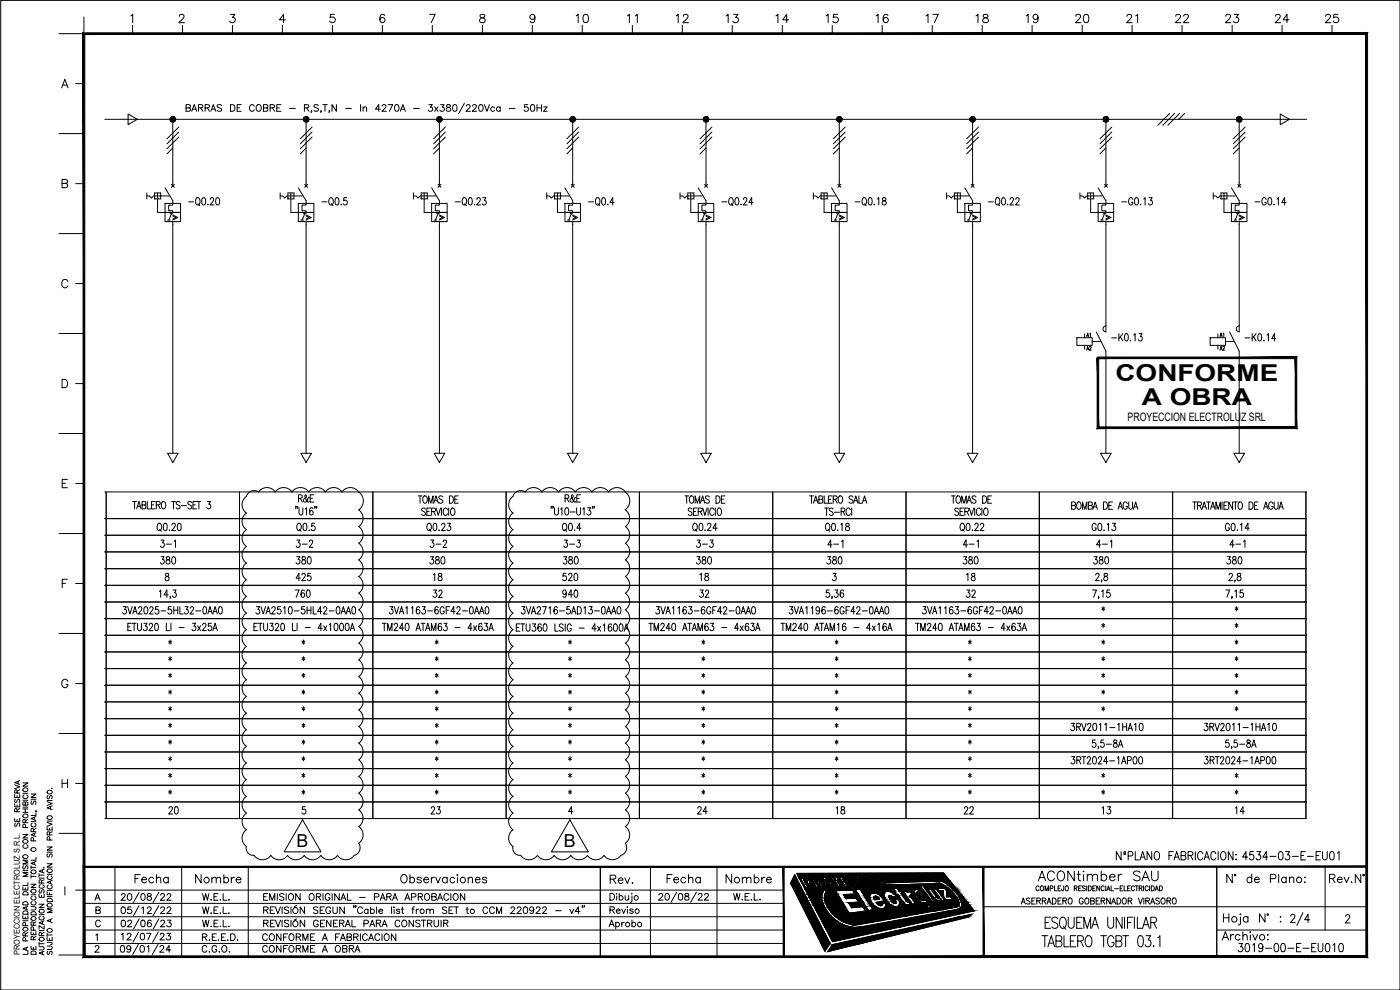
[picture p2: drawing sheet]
<svg xmlns="http://www.w3.org/2000/svg" width="420mm" height="297mm" viewBox="0 0 420 297" stroke-linecap="round" stroke-linejoin="round" font-family="sans-serif">
<defs><g id="words">
<text font-size="7.5" x="386.3" y="279">2/4</text>
<g font-size="7">
<text x="334.8" y="114.3">CONFORME</text>
<text x="342.7" y="121.5">A OBRA</text>
</g>
<text font-size="6.6" x="310.8" y="265.6">ACONtimber SAU</text>
<g font-size="5.7">
<text x="172.2" y="8.1">10</text>
<text x="187.3" y="8.1">11</text>
<text x="202.1" y="8.1">12</text>
<text x="217" y="8.1">13</text>
<text x="232.1" y="8.1">14</text>
<text x="246.9" y="8.1">15</text>
<text x="262.1" y="8.1">16</text>
<text x="276.9" y="8.1">17</text>
<text x="292.1" y="8.1">18</text>
<text x="306.9" y="8.1">19</text>
<text x="321.7" y="8.1">20</text>
<text x="337.3" y="8.1">21</text>
<text x="351.7" y="8.1">22</text>
<text x="366.9" y="8.1">23</text>
<text x="381.7" y="8.1">24</text>
<text x="396.9" y="8.1">25</text>
<text x="87.8" y="180.6">760</text>
<text x="129.1" y="180.6">32</text>
<text x="167.9" y="180.6">940</text>
<text x="209.2" y="180.6">32</text>
<text x="288.9" y="180.6">32</text>
<text x="372.2" y="259.3">4534-03-E-EU01</text>
<text x="39.5" y="266">Fecha</text>
<text x="57.9" y="266">Nombre</text>
<text x="119.2" y="266">Observaciones</text>
<text x="182.4" y="266.3">Rev.</text>
<text x="199.3" y="266">Fecha</text>
<text x="217" y="266">Nombre</text>
<text x="367.2" y="266">N° de Plano:</text>
<text x="397.9" y="266">Rev.N°</text>
<text x="370.8" y="286.8">3019-00-E-EU010</text>
</g>
<g font-size="5.4">
<text x="88.9" y="254.2">B</text>
<text x="169.2" y="254.2">B</text>
</g>
<g font-size="5.3">
<text x="95.6" y="62.8">-Q0.5</text>
<text x="175.7" y="62.8">-Q0.4</text>
<text x="295.6" y="62.8">-Q0.22</text>
<text x="375.7" y="62.8">-G0.14</text>
<text x="88.2" y="160.5">Q0.5</text>
<text x="167.9" y="160.5">Q0.4</text>
<text x="47.3" y="165.5">3-1</text>
<text x="87.8" y="165.5">3-2</text>
<text x="128.1" y="165.5">3-2</text>
<text x="168.3" y="165.5">3-3</text>
<text x="208.1" y="165.5">3-3</text>
<text x="247.6" y="165.5">4-1</text>
<text x="288.2" y="165.5">4-1</text>
<text x="328.1" y="165.5">4-1</text>
<text x="368.3" y="165.5">4-1</text>
<text x="47.3" y="170.4">380</text>
<text x="87.8" y="170.4">380</text>
<text x="128.1" y="170.4">380</text>
<text x="168.3" y="170.4">380</text>
<text x="208.1" y="170.4">380</text>
<text x="247.3" y="170.4">380</text>
<text x="288.2" y="170.4">380</text>
<text x="327.4" y="170.4">380</text>
<text x="367.2" y="170.4">380</text>
<text x="87.8" y="175.3">425</text>
<text x="129.1" y="175.3">18</text>
<text x="167.9" y="175.3">520</text>
<text x="209.2" y="175.3">18</text>
<text x="289.3" y="175.3">18</text>
<text x="49.7" y="245.5">20</text>
<text x="128.4" y="245.5">23</text>
<text x="208.5" y="245.5">24</text>
<text x="250.1" y="245.5">18</text>
<text x="288.6" y="245.5">22</text>
<text x="329.8" y="245.5">13</text>
<text x="369.7" y="245.5">14</text>
</g>
<g font-size="4.9">
<text x="27.5" y="271.3">A</text>
<text x="78.3" y="271.3">EMISION ORIGINAL - PARA APROBACION</text>
<text x="182" y="275.2">Reviso</text>
<text x="59.6" y="286.8">C.G.O.</text>
<text x="78" y="283.3">CONFORME A FABRICACION</text>
<text x="78" y="286.8">CONFORME A OBRA</text>
</g>
<text font-size="4.4" x="7.1" y="249.1" transform="rotate(-90 7.1 249.1)">SE RESERVA</text>
<g font-size="4">
<text x="325.3" y="106.2">A2</text>
<text x="325.3" y="102.3">A1</text>
<text x="365.1" y="106.2">A2</text>
<text x="365.1" y="102.3">A1</text>
<text x="89.6" y="194.4">*</text>
<text x="169.7" y="194.4">*</text>
<text x="289.6" y="194.4">*</text>
<text x="89.6" y="214.5">*</text>
<text x="169.7" y="214.5">*</text>
<text x="289.6" y="214.5">*</text>
<text x="89.6" y="219.4">*</text>
<text x="169.7" y="219.4">*</text>
<text x="289.6" y="219.4">*</text>
<text x="89.6" y="224.4">*</text>
<text x="169.7" y="224.4">*</text>
<text x="289.6" y="224.4">*</text>
</g>
<text font-size="3.5" x="338.4" y="126.2">PROYECCION ELECTROLUZ SRL</text>
<text font-size="2.4" x="5.9" y="286.6" transform="rotate(-90 5.9 286.6)">PROYECCION ELECTROLUZ S.R.L.</text>
</g></defs>
<!-- layer: Principal -->
<g fill="none" stroke="#000" stroke-width=".3">
<path d="M31.5 35.8h360.7M51.9 35.8v19M91.9 35.8v19M131.9 35.8v19M171.9 35.8v19M211.9 35.8v19M251.9 35.8v19M291.9 35.8v19M331.9 35.8v19M371.9 35.8v19M51.9 67.3v68.7M91.9 67.3v68.7"/>
<path d="M131.9 67.3v68.7M171.9 67.3v68.7M211.9 67.3v68.7M251.9 67.3v68.7M291.9 67.3v68.7M331.9 67.3v30.4M371.9 67.3v30.4M331.9 107.3v28.7M371.9 107.3v28.7M31.5 147.6h.4v8h-.4h.4v5h-.4h.4v5h-.4h.4v5h-.4h.4v5h-.4h.4v5h-.4h.4v5h-.4h.4v5h-.4h.4v5h-.4h.4v5h-.4h.4v5h-.4h.4v5h-.4h.4v5h-.4h.4v5h-.4h.4v5h-.4h.4v5h-.4h.4v5h-.4h.4v5h-.4h.4v5h-.4M31.9 147.6h40v8h-40zM31.9 155.6h40v5h-40z"/>
<path d="M71.9 147.6h40v8h-40zM71.9 155.6h40v5h-40zM111.9 147.6h40v8h-40zM111.9 155.6h40v5h-40zM151.9 147.6h40v8h-40zM151.9 155.6h40v5h-40zM191.9 147.6h40v8h-40zM191.9 155.6h40v5h-40zM231.9 147.6h40v8h-40zM231.9 155.6h40v5h-40zM271.9 147.6h40v8h-40zM271.9 155.6h40v5h-40z"/>
<path d="M311.9 147.6h40v8h-40zM311.9 155.6h40v5h-40zM351.9 147.6h40v8h-40zM351.9 155.6h40v5h-40zM391.9 155.6v5h.3h-.3v5h.3h-.3v5h.3h-.3v5h.3h-.3v5h.3h-.3v5h.3h-.3v5h.3h-.3v5h.3h-.3v5h.3h-.3v5h.3h-.3v5h.3h-.3v5h.3h-.3v5h.3h-.3v5h.3h-.3v5h.3h-.3v5h.3h-.3v5h.3h-.3v5h.3M391.9 155.6h.3M392.2 147.6h-.3v8M31.9 160.6h40v5h-40zM31.9 165.6h40v5h-40zM31.9 170.6h40v5h-40zM31.9 175.6h40v5h-40zM71.9 160.6h40v5h-40z"/>
<path d="M71.9 165.6h40v5h-40zM71.9 170.6h40v5h-40zM71.9 175.6h40v5h-40zM111.9 160.6h40v5h-40zM111.9 165.6h40v5h-40zM111.9 170.6h40v5h-40zM111.9 175.6h40v5h-40zM151.9 160.6h40v5h-40zM151.9 165.6h40v5h-40zM151.9 170.6h40v5h-40zM151.9 175.6h40v5h-40zM191.9 160.6h40v5h-40z"/>
<path d="M191.9 165.6h40v5h-40zM191.9 170.6h40v5h-40zM191.9 175.6h40v5h-40zM231.9 160.6h40v5h-40zM231.9 165.6h40v5h-40zM231.9 170.6h40v5h-40zM231.9 175.6h40v5h-40zM271.9 160.6h40v5h-40zM271.9 165.6h40v5h-40zM271.9 170.6h40v5h-40zM271.9 175.6h40v5h-40zM311.9 160.6h40v5h-40z"/>
<path d="M311.9 165.6h40v5h-40zM311.9 170.6h40v5h-40zM311.9 175.6h40v5h-40zM351.9 160.6h40v5h-40zM351.9 165.6h40v5h-40zM351.9 170.6h40v5h-40zM351.9 175.6h40v5h-40zM31.9 180.6h40v5h-40zM31.9 185.6h40v5h-40zM31.9 195.6h40v5h-40zM31.9 190.6h40v5h-40zM71.9 180.6h40v5h-40z"/>
<path d="M71.9 185.6h40v5h-40zM71.9 195.6h40v5h-40zM71.9 190.6h40v5h-40zM111.9 180.6h40v5h-40zM111.9 185.6h40v5h-40zM111.9 195.6h40v5h-40zM111.9 190.6h40v5h-40zM151.9 195.6h40v5h-40zM151.9 190.6h40v5h-40zM151.9 180.6h40v5h-40zM151.9 185.6h40v5h-40zM191.9 180.6h40v5h-40z"/>
<path d="M191.9 185.6h40v5h-40zM191.9 195.6h40v5h-40zM191.9 190.6h40v5h-40zM231.9 180.6h40v5h-40zM231.9 185.6h40v5h-40zM231.9 195.6h40v5h-40zM231.9 190.6h40v5h-40zM271.9 180.6h40v5h-40zM271.9 185.6h40v5h-40zM271.9 195.6h40v5h-40zM271.9 190.6h40v5h-40zM311.9 180.6h40v5h-40z"/>
<path d="M311.9 185.6h40v5h-40zM311.9 195.6h40v5h-40zM311.9 190.6h40v5h-40zM351.9 180.6h40v5h-40zM351.9 185.6h40v5h-40zM351.9 195.6h40v5h-40zM351.9 190.6h40v5h-40zM31.9 215.6h40v5h-40zM31.9 200.6h40v5h-40zM31.9 210.6h40v5h-40zM31.9 205.6h40v5h-40zM71.9 215.6h40v5h-40z"/>
<path d="M71.9 200.6h40v5h-40zM71.9 210.6h40v5h-40zM71.9 205.6h40v5h-40zM111.9 215.6h40v5h-40zM111.9 200.6h40v5h-40zM111.9 210.6h40v5h-40zM111.9 205.6h40v5h-40zM151.9 215.6h40v5h-40zM151.9 200.6h40v5h-40zM151.9 210.6h40v5h-40zM151.9 205.6h40v5h-40zM191.9 215.6h40v5h-40z"/>
<path d="M191.9 200.6h40v5h-40zM191.9 210.6h40v5h-40zM191.9 205.6h40v5h-40zM231.9 215.6h40v5h-40zM231.9 200.6h40v5h-40zM231.9 210.6h40v5h-40zM231.9 205.6h40v5h-40zM271.9 215.6h40v5h-40zM271.9 200.6h40v5h-40zM271.9 210.6h40v5h-40zM271.9 205.6h40v5h-40zM311.9 215.6h40v5h-40z"/>
<path d="M311.9 200.6h40v5h-40zM311.9 210.6h40v5h-40zM311.9 205.6h40v5h-40zM351.9 215.6h40v5h-40zM351.9 200.6h40v5h-40zM351.9 210.6h40v5h-40zM351.9 205.6h40v5h-40zM31.9 220.6h40v5h-40zM31.9 225.6h40v5h-40zM31.9 230.6h40v5h-40zM31.9 235.6h40v5h-40zM71.9 220.6h40v5h-40z"/>
<path d="M71.9 225.6h40v5h-40zM71.9 230.6h40v5h-40zM71.9 235.6h40v5h-40zM111.9 220.6h40v5h-40zM111.9 225.6h40v5h-40zM111.9 230.6h40v5h-40zM111.9 235.6h40v5h-40zM151.9 220.6h40v5h-40zM151.9 225.6h40v5h-40zM151.9 230.6h40v5h-40zM151.9 235.6h40v5h-40zM191.9 220.6h40v5h-40z"/>
<path d="M191.9 225.6h40v5h-40zM191.9 230.6h40v5h-40zM191.9 235.6h40v5h-40zM231.9 220.6h40v5h-40zM231.9 225.6h40v5h-40zM231.9 230.6h40v5h-40zM231.9 235.6h40v5h-40zM271.9 220.6h40v5h-40zM271.9 225.6h40v5h-40zM271.9 230.6h40v5h-40zM271.9 235.6h40v5h-40zM311.9 220.6h40v5h-40z"/>
<path d="M311.9 225.6h40v5h-40zM311.9 230.6h40v5h-40zM311.9 235.6h40v5h-40zM351.9 220.6h40v5h-40zM351.9 225.6h40v5h-40zM351.9 230.6h40v5h-40zM351.9 235.6h40v5h-40zM31.9 240.6h40v5h-40zM71.9 240.6h40v5h-40zM111.9 240.6h40v5h-40zM151.9 240.6h40v5h-40zM191.9 240.6h40v5h-40z"/>
<path d="M231.9 240.6h40v5h-40zM271.9 240.6h40v5h-40zM311.9 240.6h40v5h-40zM351.9 240.6h40v5h-40z"/>
</g>
<!-- layer: SIM_SIMBOLOS -->
<g fill="none" stroke="#000" stroke-width=".3">
<path d="M44.1 57.9v1.8M44.1 58.8h.7l.7 .6 .6-.6h4.7M46.4 59.7h.1M46.4 57.9h1.8v1.8h-1.8zM47.3 57.9v5.8h2.2M49.5 56.4l2.4 3.8v1.3h-1.3v1.7h1.3v.5M51.4 55.3l.9 .9M51.9 54.8v.9M52.3 55.3l-.9 .9M84.1 57.9v1.8M84.1 58.8h.7l.7 .6 .6-.6h4.7M86.4 59.7h.1"/>
<path d="M86.4 57.9h1.8v1.8h-1.8zM87.3 57.9v5.8h2.2M89.5 56.4l2.4 3.8v1.3h-1.3v1.7h1.3v.5M91.4 55.3l.9 .9M91.9 54.8v.9M92.3 55.3l-.9 .9M124.1 57.9v1.8M124.1 58.8h.7l.7 .6 .6-.6h4.7M126.4 59.7h.1M126.4 57.9h1.8v1.8h-1.8zM127.3 57.9v5.8h2.2M129.5 56.4l2.4 3.8v1.3h-1.3v1.7h1.3v.5"/>
<path d="M131.4 55.3l.9 .9M131.9 54.8v.9M132.3 55.3l-.9 .9M164.1 57.9v1.8M164.1 58.8h.7l.7 .6 .6-.6h4.6M166.4 59.7h.1M166.4 57.9h1.8v1.8h-1.8zM167.3 57.9v5.8h2.2M169.5 56.4l2.4 3.8v1.3h-1.3v1.7h1.3v.5M171.5 55.3l.8 .9M171.9 54.8v.9M172.3 55.3l-.8 .9"/>
<path d="M204.1 57.9v1.8M204.1 58.8h.8l.6 .6 .6-.6h4.6M206.4 59.7h.1M206.4 57.9h1.8v1.8h-1.8zM207.3 57.9v5.8h2.3M209.6 56.4l2.3 3.8v1.3h-1.2v1.7h1.2v.5M211.5 55.3l.8 .9M211.9 54.8v.9M212.3 55.3l-.8 .9M244.1 57.9v1.8M244.1 58.8h.8l.6 .6 .6-.6h4.6M246.4 59.7h.1"/>
<path d="M246.4 57.9h1.8v1.8h-1.8zM247.3 57.9v5.8h2.3M249.6 56.4l2.3 3.8v1.3h-1.2v1.7h1.2v.5M251.5 55.3l.8 .9M251.9 54.8v.9M252.3 55.3l-.8 .9M284.1 57.9v1.8M284.1 58.8h.8l.6 .6 .6-.6h4.6M286.4 59.7h.1M286.4 57.9h1.8v1.8h-1.8zM287.3 57.9v5.8h2.3M289.6 56.4l2.3 3.8v1.3h-1.2v1.7h1.2v.5"/>
<path d="M291.5 55.3l.9 .9M291.9 54.8v.9M292.4 55.3l-.9 .9M324.1 57.9v1.8M324.1 58.8h.8l.6 .6 .6-.6h4.7M326.4 59.7h.1M326.4 57.9h1.8v1.8h-1.8zM327.3 57.9v5.8h2.3M329.6 56.4l2.3 3.8v1.3h-1.2v1.7h1.2v.5M331.5 55.3l.9 .9M331.9 54.8v.9M332.4 55.3l-.9 .9"/>
<path d="M364.1 57.9v1.8M364.2 58.8h.7l.6 .6 .6-.6h4.7M366.4 59.7h.1M366.4 57.9h1.8v1.8h-1.8zM367.3 57.9v5.8h2.3M369.6 56.4l2.3 3.8v1.3h-1.2v1.7h1.2v.5M371.5 55.3l.9 .9M371.9 54.8v.9M372.4 55.3l-.9 .9M49.5 61h4.7v2.7h-4.7zM49.5 63.7h4.7v2.8h-4.7zM50.3 66h.8"/>
<path d="M51.1 64.1h.8M51.5 64.1l-.8 1.9M51.9 66.5v.8M51.9 64.5l1.5 .8-1.5 .7M51.9 64.8l.9 .5-.9 .4M89.5 61h4.7v2.7h-4.7zM89.5 63.7h4.7v2.8h-4.7zM90.3 66h.8M91.1 64.1h.8M91.5 64.1l-.8 1.9M91.9 66.5v.8M91.9 64.5l1.5 .8-1.5 .7"/>
<path d="M91.9 64.8l.9 .5-.9 .4M129.5 61h4.7v2.7h-4.7zM129.5 63.7h4.7v2.8h-4.7zM130.3 66h.8M131.1 64.1h.8M131.4 64.1l-.7 1.9M131.9 66.5v.8M131.9 64.5l1.5 .8-1.5 .7M131.9 64.8l.9 .5-.9 .4M169.5 61h4.7v2.7h-4.7zM169.5 63.7h4.7v2.8h-4.7zM170.3 66h.8"/>
<path d="M171.1 64.1h.8M171.5 64.1l-.8 1.9M171.9 66.5v.8M171.9 64.5l1.5 .8-1.5 .7M171.9 64.8l.9 .5-.9 .4M209.6 61h4.6v2.7h-4.6zM209.6 63.7h4.6v2.8h-4.6zM210.3 66h.8M211.1 64.1h.7M211.5 64.1l-.8 1.9M211.8 64.5l1.6 .8-1.6 .7M211.8 64.8l1 .5-1 .4"/>
<path d="M211.9 66.5v.8M249.6 61h4.6v2.7h-4.6zM249.6 63.7h4.6v2.8h-4.6zM250.3 66h.8M251.1 64.1h.7M251.5 64.1l-.8 1.9M251.8 64.5l1.6 .8-1.6 .7M251.8 64.8l1 .5-1 .4M251.9 66.5v.8M289.6 61h4.6v2.7h-4.6zM289.6 63.7h4.6v2.8h-4.6zM290.3 66h.8"/>
<path d="M291.1 64.1h.7M291.5 64.1l-.8 1.9M291.8 64.5l1.6 .8-1.6 .7M291.8 64.8l1 .5-1 .4M291.9 66.5v.8M329.6 61h4.6v2.7h-4.6zM329.6 63.7h4.6v2.8h-4.6zM330.3 66h.8M331.1 64.1h.8M331.5 64.1l-.8 1.9M331.9 64.5l1.5 .8-1.5 .7M331.9 64.8l.9 .5-.9 .4"/>
<path d="M331.9 66.5v.8M369.6 61h4.6v2.7h-4.6zM369.6 63.7h4.6v2.8h-4.6zM370.3 66h.8M371.1 64.1h.8M371.5 64.1l-.8 1.9M371.9 64.5l1.5 .8-1.5 .7M371.9 64.8l.9 .5-.9 .4M371.9 66.5v.8M329 99.6l2.9 5.8v1.9M331.9 97.7v1.9a.87 .87 0 0 1-.9-.9 .87 .87 0 0 1 .9-.9M369 99.6l2.9 5.8v1.9"/>
<path d="M371.9 97.7v1.9a.87 .87 0 0 1-.9-.9 .87 .87 0 0 1 .9-.9M323.2 101.3h4.6v2.3h-4.6zM329.9 102.5h.3M330.3 102.5h.2M363.2 101.3h4.6v2.3h-4.6zM370 102.5h.2M370.3 102.5h.2"/>
</g>
<!-- layer: TEXTOS -->
<g fill="none" stroke="#000" stroke-width=".3">
<path d="M25.2 5.1v5M55.8 32.4l1.2-.2 .2-.2-.2-.5-1.2-.1v2l1.3-.2v-.7l-.4-.1M57.5 33.4l.8-2 .8 2M57.8 32.8h1M59.6 32.4l1.1-.2 .2-.2-.2-.5-1.1-.1v2M60.2 32.4l.7 1M61.6 32.4l1.1-.2 .2-.2-.2-.5-1.1-.1v2M62.2 32.4l.7 1M63.2 33.4l.8-2 .8 2M63.5 32.8h1M66.5 31.7l-.5-.3-.8 .3 .2 .5 1.1 .6v.3l-.5 .3-.8-.3M69.2 31.4h.7a1.08 1.08 0 0 1 .6 1 1.08 1.08 0 0 1-.6 1h-.7z"/>
<path d="M71.2 32.4h.7M72.4 31.4h-1.2v2h1.2M76.3 31.9a.74 .74 0 0 0-.8-.5 .74 .74 0 0 0-.6 .8 .83 .83 0 0 0 .2 1 .83 .83 0 0 0 1.1-.1l.1-.2M77.3 31.5a.94 .94 0 0 1 1.1 .9 .94 .94 0 0 1-1.1 .9l-.4-.7 .1-.7zM79.1 32.4l1.1-.2 .2-.2-.2-.5-1.1-.1v2l1.2-.2v-.7l-.4-.1M81.1 32.4l1.1-.2 .2-.4-.5-.4h-.8v2M81.7 32.4l.7 1M83.1 32.4h.7M84.3 31.4h-1.2v2h1.2M86.9 32.5h1.7M91.4 32.4l1.1-.2 .2-.4-.5-.4h-.8v2M92 32.4l.7 1"/>
<path d="M93.6 33.3h-.3h.3l-.3 .5M95.5 31.7l-.4-.3-.7 .1-.1 .6 1.1 .4 .1 .6-.4 .3-.9-.3M96.4 33.3h-.2h.2l-.2 .5M96.9 31.4h1.3M97.5 31.4v2M98.9 33.3h-.2h.2l-.2 .5M101 31.4v2l-1.3-2v2M103.8 32.5h1.7M108.2 31.4v2M109 32.5l.5-.4 .4 .1 .1 1.2M109 32.1v1.3M114.1 32.8h-1.4l1-1.4v2"/>
<path d="M114.7 31.9l.2-.4 .5-.1 .4 .6-1.2 1.4h1.4M116.5 31.4h1.4l-1 2M118.7 31.5a.64 .64 0 0 1 .9 .3l.2 .4a.9 .9 0 0 1-.8 1.2 1.25 1.25 0 0 1-.3-1.9zM120.1 33.4l.8-2 .8 2M120.4 32.8h1M124.1 32.5h1.8M128.7 31.4h1.1l-.6 .8a.66 .66 0 0 1 .6 .6 .66 .66 0 0 1-.5 .7 .66 .66 0 0 1-.8-.5M130.4 32.1l1 1.3M131.4 32.1l-1 1.3M132.2 31.4h1.1l-.6 .8a.66 .66 0 0 1 .5 1 .66 .66 0 0 1-1.2-.2M134.1 31.5v.6l.9 .3 .3 .4a.66 .66 0 0 1-.7 .6 .66 .66 0 0 1-.7-.6l1.3-.9-.1-.4zM136.1 31.5a.64 .64 0 0 1 1 .3l.1 .4a.85 .85 0 0 1-.8 1.2 1.28 1.28 0 0 1-.3-1.9z"/>
<path d="M139.4 31l-1.7 3.1M140 31.9l.1-.4 .6-.1 .4 .6-1.3 1.4h1.4M141.9 31.9l.1-.4 .6-.1 .4 .6-1.3 1.4h1.4M143.9 31.5l.3-.1a1.03 1.03 0 0 1 .8 1 1.03 1.03 0 0 1-.8 1 1.25 1.25 0 0 1-.3-1.9zM145.4 31.4l.7 2 .8-2M148.4 32.4a.64 .64 0 0 0-.9-.1 .64 .64 0 0 0 0 .9 .64 .64 0 0 0 .9-.1M150.1 32.4a.64 .64 0 0 0-.9-.1 .64 .64 0 0 0 0 .9 .64 .64 0 0 0 .9-.1M150.1 32.1v1.3M152.9 32.5h1.7M158.4 31.4h-1v.8a.7 .7 0 0 1 1 0 .7 .7 0 0 1-.1 1.1 .7 .7 0 0 1-1-.3M159.5 31.5a.64 .64 0 0 1 .9 .3l.1 .4a.85 .85 0 0 1-.8 1.2 1.28 1.28 0 0 1-.2-1.9zM161.2 32.4h1.3"/>
<path d="M161.2 31.4v2M162.5 31.4v2M163.2 32.1h1l-1 1.3h1M59 59.4l.2-.1a1.13 1.13 0 0 1 .9 1.1 1.13 1.13 0 0 1-.9 1.1 1.52 1.52 0 0 1-.2-2.1zM60.8 59.4l.4-.1a1.44 1.44 0 0 1 0 2.2h-.2a1.59 1.59 0 0 1-.2-2.1zM63.1 59.8l.4-.5h.3l.3 .4a2.42 2.42 0 0 1-1.1 1.8h1.2M65 59.4l.4-.1a1.44 1.44 0 0 1 0 2.2h-.2a1.59 1.59 0 0 1-.2-2.1zM139 59.4l.2-.1a1.13 1.13 0 0 1 .9 1.1 1.13 1.13 0 0 1-.9 1.1 1.42 1.42 0 0 1-.2-2.1zM140.8 59.4l.4-.1a1.44 1.44 0 0 1 0 2.2h-.1a1.59 1.59 0 0 1-.3-2.1zM143.1 59.8l.4-.5h.3l.3 .4a2.42 2.42 0 0 1-1.1 1.8h1.2M144.9 59.3h.9l-.5 .8a.66 .66 0 0 1 .6 1 .66 .66 0 0 1-1.2 0M219 59.4l.2-.1a1.13 1.13 0 0 1 .9 1.1 1.13 1.13 0 0 1-.9 1.1 1.42 1.42 0 0 1-.2-2.1z"/>
<path d="M220.8 59.4l.4-.1a1.44 1.44 0 0 1 0 2.2h-.1a1.59 1.59 0 0 1-.3-2.1zM223.1 59.8l.4-.5h.3l.4 .4a2.42 2.42 0 0 1-1.1 1.8h1.1M259 59.4l.2-.1a1.13 1.13 0 0 1 .9 1.1 1.13 1.13 0 0 1-.9 1.1 1.42 1.42 0 0 1-.2-2.1zM260.8 59.4l.4-.1a1.44 1.44 0 0 1 0 2.2h-.1a1.59 1.59 0 0 1-.3-2.1zM263.3 59.7l.4-.4v2.2M264.9 59.4v.7a.79 .79 0 0 1 .9 .4 .79 .79 0 0 1-.3 1 .7 .7 0 0 1-.8-.7 .7 .7 0 0 1 .9-.7l.3-.3-.1-.4zM340 59.8a.65 .65 0 0 0-.8-.5 .65 .65 0 0 0-.5 .8v.6a.66 .66 0 0 0 .6 .8 .66 .66 0 0 0 .7-.8h-.4M340.7 59.4l.5-.1a1.44 1.44 0 0 1 0 2.2h-.2a1.59 1.59 0 0 1-.3-2.1zM343.2 59.7l.5-.4v2.2M344.8 59.3h1l-.5 .8a.66 .66 0 0 1 .5 1 .66 .66 0 0 1-1.1 0M56.6 60.6h1.5M59.4 61.1l.5 .6"/>
<path d="M62.4 61.3v.2zM136.6 60.6h1.5M139.4 61.1l.6 .6M142.4 61.3v.2zM216.6 60.6h1.5M219.5 61.1l.5 .6M222.4 61.3v.2zM226 60.8h-1.3l.9-1.5v2.2M256.6 60.6h1.5M259.5 61.1l.5 .6M262.4 61.3v.2zM336.6 60.6h1.5"/>
<path d="M342.3 61.3v.2zM333.6 101.4h1.5M335.8 100.1v2.2M336.2 101l.8 1.3M337 100.1l-1.2 1.5M337.7 100.2l.3-.1a1.33 1.33 0 0 1 .1 2.2h-.1a1.59 1.59 0 0 1-.3-2.1zM339.3 102.1v.2zM340.2 100.5l.5-.4v2.2M341.8 100.1h.9l-.5 .9a.64 .64 0 0 1 .6 .9 .64 .64 0 0 1-1.1 0M373.6 101.4h1.5M375.8 100.1v2.2M376.2 101l.8 1.3"/>
<path d="M377 100.1l-1.2 1.5M377.7 100.2l.4-.1a1.43 1.43 0 0 1 0 2.2l-.4-.1-.1-.3-.1-.9zM379.3 102.1v.2zM380.2 100.5l.5-.4v2.2M382.9 101.6h-1.2l.8-1.5v2.2M39.8 150.5h1.2M40.4 150.5v2.2M41 152.7l.7-2.2 .6 2.2M41.3 151.9h.8M42.6 151.5l1-.1 .2-.3-.2-.5-1-.1v2.2l1.1-.2 .1-.6-.4-.4M44.2 150.5v2.2h1M45.5 151.5h.6"/>
<path d="M46.6 150.5h-1.1v2.2h1.1M46.9 151.5l1-.1 .2-.3-.2-.5-1-.1v2.2M47.5 157.1l.2-.1a1.13 1.13 0 0 1 .8 1.1 1.13 1.13 0 0 1-.8 1.1 1.42 1.42 0 0 1-.2-2.1zM47.5 151.5l.6 1.2M47.9 158.8l.5 .6M48.8 150.6l.1-.1a1.14 1.14 0 0 1 .9 1.1 1.14 1.14 0 0 1-.9 1.1 1.48 1.48 0 0 1-.1-2.1zM49.3 157.1l.4-.1a1.52 1.52 0 0 1 0 2.2h-.2a1.59 1.59 0 0 1-.2-2.1zM50.8 159.1h.1zM51.5 150.5h1.2M51.6 157.6l.3-.6h.4l.3 .4a2.42 2.42 0 0 1-1.1 1.8h1.2M52.1 150.5v2.2M53.5 157.1l.4-.1a1.52 1.52 0 0 1 0 2.2h-.2a1.59 1.59 0 0 1-.2-2.1z"/>
<path d="M54.1 150.8l-.5-.3-.7 .3 .1 .5 .9 .4a.61 .61 0 0 1-.1 1 .61 .61 0 0 1-.9-.4M54.4 151.7h1.6M57.5 150.8l-.4-.3-.8 .3 .2 .5 .9 .4a.61 .61 0 0 1-.2 1 .61 .61 0 0 1-.9-.4M57.9 151.5h.7M59 150.5h-1.1v2.2h1.1M59.1 150.5h1.2M59.7 150.5v2.2M62.2 150.5h1l-.5 .8a.66 .66 0 0 1 .5 1 .66 .66 0 0 1-1.1 0M88.9 152h-.2h.2l-.2 .6M89.4 152h-.2h.2l-.2 .6M89.6 149.5l1-.1v-.7l-1-.3v2.3M89.7 152.3v1.6l.6 .6 .5-.3 .1-1.9"/>
<path d="M90.1 149.5l.6 1.2M91.6 152.8l.4-.5v2.2M92.8 149.4l-.1-.2-.2 .1-.3 .8-.5 .6-.5-.1-.1-.4 .1-.5 .8-.7-.3-.6-.2 .4 .2 .8 .6 1 .4 .1 .1-.3M93.1 149.5h.7M93.9 152.6l-.5-.3a1.35 1.35 0 0 0 .1 2.2 .66 .66 0 0 0 .5-.8 .66 .66 0 0 0-.9-.4l-.2 .5M94.2 148.4h-1.1v2.3h1.1M94.6 152h-.2h.2l-.2 .6M95.1 152h-.2h.2l-.2 .6M125.5 148.8h1.2M126.1 148.8v2.2M127.2 148.9l.2-.1a1.13 1.13 0 0 1 .9 1.1 1.13 1.13 0 0 1-.9 1.1 1.48 1.48 0 0 1-.2-2.1zM127.7 152.8a.6 .6 0 0 0-.7-.4 .6 .6 0 0 0-.5 .6l1.2 1v.3l-.4 .3-.8-.3"/>
<path d="M128.1 153.5h.7M128.4 157.1l.2-.1a1.13 1.13 0 0 1 .9 1.1 1.13 1.13 0 0 1-.9 1.1 1.42 1.42 0 0 1-.2-2.1zM128.6 151v-2.2l.7 2.2 .7-2.2v2.2M128.9 158.8l.5 .6M129.2 152.4h-1.1v2.2h1.1M129.5 153.5l1.1-.1v-.8l-1.1-.2v2.2M130.1 153.5l.6 1.1M130.2 151l.7-2.2 .6 2.2M130.2 157.1l.4-.1a1.44 1.44 0 0 1 0 2.2h-.2a1.65 1.65 0 0 1-.2-2.1zM130.4 150.2h.9M130.9 152.4l.6 2.2 .7-2.2M131.7 159.1h.2z"/>
<path d="M132.5 152.4v2.2M132.5 157.6l.4-.6h.3l.4 .4a2.42 2.42 0 0 1-1.1 1.8h1.1M132.9 149.1l-.4-.3-.8 .3 .2 .5 .8 .4a.61 .61 0 0 1-.1 1 .61 .61 0 0 1-.9-.3M134.3 153a.65 .65 0 0 0-.8-.6 .65 .65 0 0 0-.5 .9v.5a.66 .66 0 0 0 .5 .8 .66 .66 0 0 0 .8-.5M134.3 157h.9l-.5 .8a.65 .65 0 0 1 .6 1 .65 .65 0 0 1-1.1 0M134.7 152.4v2.2M134.9 148.8a1.16 1.16 0 0 1 1.2 .7 1.16 1.16 0 0 1-.4 1.4l-.8 .1zM135.6 152.6l.1-.2a1.13 1.13 0 0 1 .9 1.1 1.13 1.13 0 0 1-.9 1.1 1.49 1.49 0 0 1-.1-2zM136.5 149.8h.6M137.5 148.8h-1v2.2h1M165.5 152h-.1h.1l-.1 .6M166 152h-.1h.1l-.1 .6"/>
<path d="M166.4 152.3v1.6l.5 .6 .6-.3 .1-1.9M168.2 152.8l.5-.5v2.2M169.6 149.5l1-.1v-.7l-1-.3v2.3M169.8 152.4l.4-.1a1.43 1.43 0 0 1 0 2.2h-.2a1.63 1.63 0 0 1-.2-2.1zM170.1 149.5l.6 1.2M171.1 153.6h1.5M172.8 149.4l-.1-.2-.2 .1-.2 .8-.6 .6-.5-.1-.1-.4 .1-.5 .8-.7-.3-.6-.2 .4 .2 .8 .6 1 .4 .1 .1-.3M173.1 152.3v1.6l.5 .6 .6-.3v-1.9M173.1 149.5h.7M174.2 148.4h-1.1v2.3h1.1M174.9 152.8l.4-.5v2.2M176.3 152.3h.9l-.5 .9a.65 .65 0 0 1 .6 1 .65 .65 0 0 1-1.2-.1"/>
<path d="M177.9 152h-.2h.2l-.2 .6M178.4 152h-.2h.2l-.2 .6M205.5 148.8h1.2M206.1 148.8v2.2M207.2 148.9l.2-.1a1.13 1.13 0 0 1 .9 1.1 1.13 1.13 0 0 1-.9 1.1 1.48 1.48 0 0 1-.2-2.1zM207.7 152.8a.56 .56 0 0 0-.8-.4 .56 .56 0 0 0-.2 .9l.6 .3a.61 .61 0 0 1 .2 1 .61 .61 0 0 1-1-.3M208.1 153.5h.7M208.2 157.1l.2-.1a1.13 1.13 0 0 1 .9 1.1 1.13 1.13 0 0 1-.9 1.1 1.42 1.42 0 0 1-.2-2.1zM208.6 151v-2.2l.7 2.2 .7-2.2v2.2M208.7 158.8l.5 .6M209.2 152.4h-1.1v2.2h1.1M209.6 153.5l1-.1 .1-.8-1.1-.2v2.2"/>
<path d="M210 157.1l.4-.1a1.44 1.44 0 0 1 0 2.2h-.1a1.59 1.59 0 0 1-.3-2.1zM210.1 153.5l.6 1.1M210.2 151l.7-2.2 .6 2.2M210.4 150.2h.9M210.9 152.4l.6 2.2 .7-2.2M211.6 159v.2zM212.3 157.6l.4-.6h.3l.4 .4a2.42 2.42 0 0 1-1.1 1.8h1.1M212.5 152.4v2.2M212.9 149.1l-.4-.3-.8 .3 .2 .5 .8 .4a.61 .61 0 0 1-.1 1 .61 .61 0 0 1-.9-.3M214.3 153a.65 .65 0 0 0-.8-.6 .65 .65 0 0 0-.5 .9v.5a.66 .66 0 0 0 .5 .8 .66 .66 0 0 0 .8-.5M214.7 152.4v2.2M214.9 148.8a1.16 1.16 0 0 1 1.2 .7 1.16 1.16 0 0 1-.4 1.4l-.8 .1z"/>
<path d="M215.2 158.5h-1.2l.8-1.5v2.2M215.5 152.6l.2-.2a1.13 1.13 0 0 1 .9 1.1 1.13 1.13 0 0 1-.9 1.1 1.54 1.54 0 0 1-.2-2zM216.5 149.8h.6M217.6 148.8h-1.1v2.2h1.1M243 148.8h1.1M243.5 148.8v2.2M244.1 151l.7-2.2 .7 2.2M244.4 150.2h.8M245.7 149.8l1.1-.1 .1-.3-.1-.5-1.1-.1v2.2l1.1-.2 .1-.6-.4-.4M247.4 148.8v2.2h1M247.5 152.4h1.2M248.1 157.1l.1-.1a1.14 1.14 0 0 1 .9 1.1 1.14 1.14 0 0 1-.9 1.1 1.42 1.42 0 0 1-.1-2.1z"/>
<path d="M248.1 152.4v2.2M248.5 158.8l.5 .6M248.6 149.8h.7M249.7 148.8h-1.1v2.2h1.1M249.8 157.1l.4-.1a1.44 1.44 0 0 1 0 2.2h-.1a1.59 1.59 0 0 1-.3-2.1zM250 152.8a.6 .6 0 0 0-.6-.4 .6 .6 0 0 0-.5 .6l1.1 1v.3l-.4 .3-.7-.3M250.1 149.8l1-.1 .1-.3-.1-.5-1-.1v2.2M250.4 153.7h1.6M250.7 149.8l.5 1.2M251.3 159.1h.2zM251.9 148.9l.2-.1a1.13 1.13 0 0 1 .8 1.1 1.13 1.13 0 0 1-.8 1.1 1.48 1.48 0 0 1-.2-2.1zM252.3 157.4l.4-.4v2.2"/>
<path d="M252.4 153.5l1-.1 .1-.8-1.1-.2v2.2M253 153.5l.6 1.1M253.9 157.1v.7a.79 .79 0 0 1 .9 .4 .79 .79 0 0 1-.3 1 .7 .7 0 0 1-.8-.7 .7 .7 0 0 1 .9-.7l.2-.2v-.5zM255.2 153a.65 .65 0 0 0-.8-.6 .65 .65 0 0 0-.5 .9v.5a.66 .66 0 0 0 .5 .8 .66 .66 0 0 0 .8-.5M255.6 152.4v2.2M256 149.1l-.4-.3-.8 .3 .2 .5 .8 .4a.61 .61 0 0 1-.1 1 .61 .61 0 0 1-.9-.3M256.2 151l.6-2.2 .7 2.2M256.4 150.2h.9M257.8 148.8v2.2h1l.7-2.2 .6 2.2M259 150.2h.9M285.5 148.8h1.2M286.1 148.8v2.2"/>
<path d="M287.2 148.9l.2-.1a1.13 1.13 0 0 1 .9 1.1 1.13 1.13 0 0 1-.9 1.1 1.48 1.48 0 0 1-.2-2.1zM287.7 152.8a.59 .59 0 0 0-.7-.4 .59 .59 0 0 0-.4 .6l1.1 1v.3l-.4 .3-.7-.3M288.1 153.5h.7M288.5 157.1l.1-.1a1.13 1.13 0 0 1 .9 1.1 1.13 1.13 0 0 1-.9 1.1 1.42 1.42 0 0 1-.1-2.1zM288.6 151v-2.2l.7 2.2 .7-2.2v2.2M288.9 158.8l.5 .6M289.2 152.4h-1.1v2.2h1.1M289.6 153.5l1-.1 .1-.8-1.1-.2v2.2M290.2 153.5l.5 1.1M290.2 157.1l.4-.1a1.44 1.44 0 0 1 0 2.2h-.2a1.59 1.59 0 0 1-.2-2.1zM290.2 151l.7-2.2 .6 2.2M290.4 150.2h.9"/>
<path d="M290.9 152.4l.6 2.2 .7-2.2M291.7 159.1h.2zM292.5 152.4v2.2M292.6 157.6l.3-.6h.3l.4 .4a2.42 2.42 0 0 1-1.1 1.8h1.2M292.9 149.1l-.4-.3-.8 .3 .2 .5 .8 .4a.61 .61 0 0 1-.1 1 .61 .61 0 0 1-.9-.3M294.2 157.6l.4-.6h.3l.3 .4a2.42 2.42 0 0 1-1.1 1.8h1.2M294.3 153a.65 .65 0 0 0-.8-.6 .65 .65 0 0 0-.5 .9v.5a.66 .66 0 0 0 .5 .8 .66 .66 0 0 0 .8-.5M294.7 152.4v2.2M294.9 148.8a1.16 1.16 0 0 1 1.2 .7 1.16 1.16 0 0 1-.4 1.4l-.8 .1zM295.5 152.6l.2-.2a1.13 1.13 0 0 1 .9 1.1 1.13 1.13 0 0 1-.9 1.1 1.44 1.44 0 0 1-.2-2zM296.5 149.8h.6M297.6 148.8h-1.1v2.2h1.1"/>
<path d="M321.6 151.7l1-.2 .2-.3-.2-.5-1-.1v2.2l1.1-.2 .1-.5-.4-.4M323.4 150.7l.2-.1a1.17 1.17 0 0 1 .9 .9 1.17 1.17 0 0 1-.4 1.2l-.2 .1a1.23 1.23 0 0 1-.5-2.1zM324.9 152.8v-2.2l.6 2.2 .7-2.2v2.2M326.7 151.7l1-.2 .1-.3-.1-.5-1-.1v2.2l1-.2 .1-.5-.4-.4M328 152.8l.7-2.2 .7 2.2M328.3 152.1h.8M329 157.6a.64 .64 0 0 0-.8-.6 .64 .64 0 0 0-.5 .8v.6a.64 .64 0 0 0 .7 .8 .64 .64 0 0 0 .6-.8h-.5M329.7 157.1l.5-.1a1.44 1.44 0 0 1 0 2.2h-.2a1.59 1.59 0 0 1-.3-2.1zM331.2 150.6a1.16 1.16 0 0 1 1.2 .7 1.16 1.16 0 0 1-.4 1.4l-.8 .1zM331.3 159.1h.1zM332.3 157.4l.4-.4v2.2M332.8 151.7h.7"/>
<path d="M333.8 157h1l-.5 .8a.66 .66 0 0 1 .5 1 .66 .66 0 0 1-1.1 0M333.9 150.6h-1.1v2.2h1.1M335.5 152.8l.7-2.2 .7 2.2M335.8 152.1h.8M338.3 151.1a.66 .66 0 0 0-.8-.5 .66 .66 0 0 0-.4 .9v.5a.66 .66 0 0 0 .6 .8 .66 .66 0 0 0 .6-.8h-.4M338.8 150.6v1.6l.4 .6 .6-.3 .1-1.9M340.1 152.8l.7-2.2 .7 2.2M340.4 152.1h.8M357.9 150.6h1.2M358.5 150.6v2.2M359.4 151.7l1-.2 .2-.3-.2-.5-1-.1v2.2M360 151.7l.6 1.1"/>
<path d="M360.7 152.8l.7-2.2 .7 2.2M361 152.1h.8M362.1 150.6h1.2M362.7 150.6v2.2M363.3 152.8l.7-2.2 .7 2.2M363.6 152.1h.8M364.9 152.8v-2.2l.7 2.2 .7-2.2v2.2M366.7 150.6v2.2M367.3 151.7h.7M368.4 150.6h-1.1v2.2h1.1M369 157.6a.64 .64 0 0 0-.8-.6 .64 .64 0 0 0-.5 .8v.6a.64 .64 0 0 0 .7 .8 .64 .64 0 0 0 .6-.8h-.4M369.7 157.1l.5-.1a1.44 1.44 0 0 1 0 2.2h-.2a1.59 1.59 0 0 1-.3-2.1z"/>
<path d="M369.9 150.6v2.2l-1.1-2.2v2.2M370.2 150.6h1.1M370.8 150.6v2.2M371.3 159.1h.1zM371.9 150.7l.1-.1a1.17 1.17 0 0 1 .9 .9 1.17 1.17 0 0 1-.4 1.2l-.1 .1a1.2 1.2 0 0 1-1-.9 1.2 1.2 0 0 1 .5-1.2zM372.2 157.4l.5-.4v2.2M374.9 150.6a1.16 1.16 0 0 1 1.2 .7 1.16 1.16 0 0 1-.4 1.4l-.8 .1zM374.9 158.5h-1.2l.8-1.5v2.2M376.5 151.7h.6M377.5 150.6h-1v2.2h1M379.2 152.8l.7-2.2 .7 2.2M379.5 152.1h.8"/>
<path d="M382 151.1a.66 .66 0 0 0-.8-.5 .66 .66 0 0 0-.5 .9v.5a.66 .66 0 0 0 .7 .8 .66 .66 0 0 0 .6-.8h-.4M382.4 150.6v1.6l.5 .6 .6-.3 .1-1.9M383.8 152.8l.7-2.2 .6 2.2M384.1 152.1h.8M47.8 177.4l.4-.4v2.2M49.7 172.1v.6a.82 .82 0 0 1 .9 .6 .82 .82 0 0 1-.3 .9 .7 .7 0 0 1-.8-.7 .7 .7 0 0 1 .9-.6l.2-.4-.1-.4zM50.5 178.5h-1.3l.9-1.5v2.2M51.2 179.1h-.2h.2l-.2 .5M51.9 177h.9l-.4 .9a.64 .64 0 0 1 .5 1 .64 .64 0 0 1-1.1-.1M248.9 177h-.9l-.1 1a.66 .66 0 0 1 1 0 .66 .66 0 0 1-.1 1 .66 .66 0 0 1-.9-.2M249.8 179.1h-.2h.2l-.2 .5M250 172h.9l-.5 .9a.64 .64 0 0 1 .5 1 .64 .64 0 0 1-1.1-.1"/>
<path d="M250.5 177h1l-.5 .9a.65 .65 0 0 1 .5 1 .65 .65 0 0 1-1.1-.1M253.2 177.3l-.6-.3a1.29 1.29 0 0 0 .1 2.2 .66 .66 0 0 0 .5-.8 .66 .66 0 0 0-.8-.4l-.3 .5M327.9 177h1.2l-.9 2.2M328.8 172.5l.2-.4a.61 .61 0 0 1 .8 .2 .61 .61 0 0 1-.2 .9l-.8 1h1.1M329.8 179.1h-.2h.2l-.2 .5M330.6 177.4l.4-.4v2.2M330.7 174.1l-.2 .6M331.4 172.1v.6a.81 .81 0 0 1 .9 .5 .81 .81 0 0 1-.3 1 .7 .7 0 0 1-.8-.7 .7 .7 0 0 1 .9-.6l.3-.4-.1-.4zM333.1 177h-.9l-.1 1a.66 .66 0 0 1 1 0 .66 .66 0 0 1-.1 1 .66 .66 0 0 1-.9-.2M367.9 177h1.1l-.8 2.2M368.9 172.5l.1-.4a.61 .61 0 0 1 .9 .2 .61 .61 0 0 1-.3 .9l-.8 1h1.2M369.8 179.1h-.2h.2l-.2 .5"/>
<path d="M370.6 177.4l.5-.4v2.2M370.7 174.1h-.2h.2l-.2 .6M371.4 172.1v.6a.81 .81 0 0 1 .9 .5 .81 .81 0 0 1-.3 1 .7 .7 0 0 1-.8-.7 .7 .7 0 0 1 .9-.6l.3-.4-.1-.4zM373.1 177h-.9v1a.66 .66 0 0 1 .8 0 .66 .66 0 0 1 0 .9 .66 .66 0 0 1-.8 .1l-.1-.2M37 182h.9l-.5 .9a.65 .65 0 0 1 .5 1 .65 .65 0 0 1-1.1-.1M38.3 182l.7 2.2 .7-2.2M38.4 188.1h.6M39.4 187h-1v2.2h1M39.7 187h1.2M39.8 184.2l.7-2.2 .6 2.2M40.1 183.5h.8M40.3 187v2.2"/>
<path d="M41.3 187v1.6l.5 .6 .6-.3 .1-1.9M41.6 182.5l.1-.4 .5-.1 .4 .7-1.1 1.5h1.2M43.2 187h.9l-.5 .9a.65 .65 0 0 1 .6 1 .65 .65 0 0 1-1.2-.1M43.4 182.1l.5-.1a1.43 1.43 0 0 1 0 2.2h-.2a1.59 1.59 0 0 1-.3-2.1zM44.8 187.6l.3-.6h.4l.3 .4-.2 .8-.9 1h1.2M45 182.5l.1-.4 .5-.1 .3 .7-1 1.5h1.1M46.7 187.1l.2-.1a1.33 1.33 0 0 1 .1 2.2h-.1a1.59 1.59 0 0 1-.2-2.1zM47.5 182h-.8l-.1 1a.66 .66 0 0 1 1 0 .66 .66 0 0 1-.1 .9 .66 .66 0 0 1-1-.1M48.3 183.3h1.5M49.9 187v2.2h1M50.6 197.3l.9 .7M50.6 192.3l.9 .7"/>
<path d="M51.1 192v1.3M51.1 197v1.3M51.3 187v2.2M51.4 182h-.9v1a.66 .66 0 0 1 .9 0 .66 .66 0 0 1-.1 .9 .66 .66 0 0 1-.9-.1M51.5 197.3l-.9 .7M51.5 192.3l-.9 .7M52.2 183.1h1.1M52.2 182v2.2M53.3 182v2.2M53.8 188.3h1.5M54 182v2.2h1M55.5 182h.9l-.5 .9a.65 .65 0 0 1 .6 1 .65 .65 0 0 1-1.2-.1"/>
<path d="M57.1 182.5v-.1a.51 .51 0 0 1 .7-.3 .51 .51 0 0 1 .2 .8l-1 1.3h1.2M57.8 187h.9l-.5 .9a.65 .65 0 0 1 .6 1 .65 .65 0 0 1-1.2-.1M58.8 183.3h1.5M59.3 187.8l.9 1.4M60.2 187.8l-.9 1.4M60.8 187.6l.3-.6h.4l.3 .4-.2 .8-.9 1h1.2M61.1 182.1l.3-.1a1.36 1.36 0 0 1 .2 2.2h-.2a1.59 1.59 0 0 1-.3-2.1zM62.4 184.2l.6-2.2 .7 2.2M62.6 183.5h.9M63.4 187h-.8l-.1 .9a.66 .66 0 0 1 .9 .1 .66 .66 0 0 1-.1 .9 .66 .66 0 0 1-.9-.1M63.9 189.2l.7-2.2 .6 2.2M63.9 184.2l.7-2.2 .6 2.2"/>
<path d="M64.1 188.5h.9M64.1 183.5h.9M65.8 182.1l.4-.1a1.43 1.43 0 0 1 0 2.2l-.4-.1-.1-.3-.1-.8zM76.2 188.1h.6M77 182h.9l-.5 .9a.65 .65 0 0 1 .5 1 .65 .65 0 0 1-1.1-.1M77.3 187h-1.1v2.2h1.1M77.5 187h1.2M78.1 187v2.2M78.3 182l.7 2.2 .7-2.2M79.1 187v1.6l.5 .6 .6-.3 .1-1.9M79.8 184.2l.7-2.2 .7 2.2M80.1 183.5h.8"/>
<path d="M81 187h1l-.6 .9a.65 .65 0 0 1 .6 1 .65 .65 0 0 1-1.1-.1M81.6 182.5l.1-.4 .6-.1 .3 .7-1.1 1.5h1.2M82.6 187.6l.4-.6h.3l.4 .4-.3 .8-.8 1h1.1M84.2 182h-.8l-.1 1a.66 .66 0 0 1 .9 0 .66 .66 0 0 1-.1 .9 .66 .66 0 0 1-.9-.1M84.5 187.1l.3-.1a1.33 1.33 0 0 1 .1 2.2h-.1a1.59 1.59 0 0 1-.3-2.1zM85.1 182.4l.4-.4v2.2M86.8 182.1l.4-.1a1.43 1.43 0 0 1 0 2.2h-.2a1.59 1.59 0 0 1-.2-2.1zM87.8 187v2.2h1M88.3 183.3h1.5M89.2 187v2.2M90.6 197.3l.9 .7M91.1 197v1.3"/>
<path d="M91.4 182h-.8l-.1 1a.66 .66 0 0 1 .9 0 .66 .66 0 0 1-.1 .9 .66 .66 0 0 1-.9-.1M91.5 197.3l-.9 .7M91.6 188.3h1.5M92.2 183.1h1.1M92.2 182v2.2M93.3 182v2.2M94 182v2.2h1M96.6 183.5h-1.3l.9-1.5v2.2M96.7 188.5h-1.2l.8-1.5v2.2M97.1 182.5v-.1a.51 .51 0 0 1 .7-.3 .51 .51 0 0 1 .2 .8l-1 1.3h1.2M97.2 187.8l.8 1.4M98 187.8l-.8 1.4"/>
<path d="M98.8 183.3h1.5M98.8 187.4l.4-.4v2.2M100.5 187.1l.4-.1a1.43 1.43 0 0 1 0 2.2h-.1a1.59 1.59 0 0 1-.3-2.1zM101.1 182.1l.3-.1a1.36 1.36 0 0 1 .2 2.2h-.2a1.59 1.59 0 0 1-.3-2.1zM102.2 187.1l.4-.1a1.43 1.43 0 0 1 0 2.2h-.2a1.59 1.59 0 0 1-.2-2.1zM102.4 184.2l.6-2.2 .7 2.2M102.6 183.5h.9M103.8 187.1l.5-.1a1.43 1.43 0 0 1 0 2.2h-.2a1.59 1.59 0 0 1-.3-2.1zM103.9 184.2l.7-2.2 .6 2.2M104.1 183.5h.9M105.1 189.2l.6-2.2 .7 2.2M105.4 188.5h.8"/>
<path d="M105.8 182.1l.4-.1a1.43 1.43 0 0 1 0 2.2l-.4-.1-.1-.3-.1-.8zM114.7 187h1.2M115.3 187v2.2M116.3 189.2v-2.2l.7 2.2 .6-2.2v2.2M117 182h.9l-.5 .9a.65 .65 0 0 1 .5 1 .65 .65 0 0 1-1.1-.1M118.3 187.6l.4-.6h.3l.3 .4-.2 .8-.9 1h1.2M118.3 182l.7 2.2 .7-2.2M119.8 184.2l.7-2.2 .7 2.2M120.1 183.5h.8M121.2 188.5h-1.3l.8-1.5v2.2M121.8 182.4l.4-.4v2.2M121.8 187.1l.5-.1a1.43 1.43 0 0 1 0 2.2h-.2a1.59 1.59 0 0 1-.3-2.1z"/>
<path d="M123.4 182.4l.5-.4v2.2M124.8 189.2l.7-2.2 .7 2.2M125.1 188.5h.8M125.9 182.4l-.5-.4a1.29 1.29 0 0 0 .1 2.2 .66 .66 0 0 0 .5-.8 .66 .66 0 0 0-.8-.4l-.3 .5M126.4 187h1.2M126.7 182h.9l-.5 .9a.65 .65 0 0 1 .6 1 .65 .65 0 0 1-1.2-.1M127 187v2.2M127.7 189.2l.7-2.2 .6 2.2M128 188.5h.8M128.3 183.3h1.5M129.5 189.2v-2.2l.6 2.2 .7-2.2v2.2M130.6 197.3l.9 .7"/>
<path d="M130.6 192.3l.9 .7M131.1 192v1.3M131.1 197v1.3M131.5 182.4l-.5-.4a1.29 1.29 0 0 0 .1 2.2 .66 .66 0 0 0 .5-.8 .66 .66 0 0 0-.9-.4l-.2 .5M131.5 197.3l-.9 .7M131.5 192.3l-.9 .7M132.5 187.4l-.5-.4a1.29 1.29 0 0 0 .1 2.2 .66 .66 0 0 0 .5-.8 .66 .66 0 0 0-.9-.5l-.2 .6M133.2 187h1l-.6 .9a.65 .65 0 0 1 .6 1 .65 .65 0 0 1-1.1-.1M133.3 182.5a.64 .64 0 0 0-.8-.5 .64 .64 0 0 0-.4 .9v.5a.65 .65 0 0 0 .6 .8 .65 .65 0 0 0 .6-.8h-.4M133.9 183.1h.7M135 182h-1.1v2.2M136.6 183.5h-1.3l.9-1.5v2.2"/>
<path d="M136.6 188.3h1.5M137.1 182.5l.3-.5h.4l.3 .7-1.1 1.5h1.2M138.8 183.3h1.5M141.1 182.1l.3-.1a1.33 1.33 0 0 1 .1 2.2h-.1a1.59 1.59 0 0 1-.3-2.1zM141.7 188.5h-1.2l.8-1.5v2.2M142.1 187.8l.9 1.4M142.4 184.2l.6-2.2 .7 2.2M142.6 183.5h.9M143 187.8l-.9 1.4M143.9 184.2l.7-2.2 .6 2.2M144.1 183.5h.9M144.7 187.4l-.6-.4a1.29 1.29 0 0 0 .1 2.2 .66 .66 0 0 0 .5-.8 .66 .66 0 0 0-.8-.5l-.3 .6"/>
<path d="M145.4 187h.9l-.5 .9a.64 .64 0 0 1 .6 .9 .64 .64 0 0 1-1.2 0M145.8 182.1l.4-.1a1.43 1.43 0 0 1 0 2.2l-.4-.1-.1-.3zM146.7 189.2l.7-2.2 .7 2.2M147 188.5h.8M154.9 188.2h.7M156 187.2h-1.1v2.2h1.1M156.3 187.2h1.2M156.6 182h.9l-.5 .9a.65 .65 0 0 1 .6 1 .65 .65 0 0 1-1.2-.1M156.9 187.2v2.2M157.9 187.2v1.6l.5 .6 .6-.3v-1.9M157.9 182l.7 2.2 .7-2.2M159.5 184.2l.6-2.2 .7 2.2"/>
<path d="M159.7 183.5h.8M159.8 187.2h.9l-.5 .8a.66 .66 0 0 1 .6 1 .66 .66 0 0 1-1.2 0M161.2 182.5l.2-.4 .5-.1 .3 .7-1.1 1.5h1.2M162.4 187.5l-.5-.3a1.29 1.29 0 0 0 .1 2.2 .62 .62 0 0 0 .5-.9 .62 .62 0 0 0-1-.1l-.1 .3M162.8 182h1.2l-.8 2.2M163.2 187.3l.5-.1a1.44 1.44 0 0 1 0 2.2h-.2a1.59 1.59 0 0 1-.3-2.1zM164.7 182.4l.4-.4v2.2M166.5 187.2v2.2h1M167.3 182.4l-.5-.4a1.29 1.29 0 0 0 0 2.2 .66 .66 0 0 0 .5-.8 .66 .66 0 0 0-.8-.4l-.3 .5M167.9 183.3h1.5M169 187.5a.59 .59 0 0 0-.7-.3 .59 .59 0 0 0-.4 .7l1 .6 .1 .6-.4 .3-.7-.3M169.6 187.2v2.2"/>
<path d="M170.6 197.3l.9 .7M171 182h-.8l-.1 1a.66 .66 0 0 1 1 0 .66 .66 0 0 1-.1 .9 .66 .66 0 0 1-1-.1M171.1 197v1.3M171.5 187.7a.64 .64 0 0 0-.8-.5 .64 .64 0 0 0-.5 .8v.6a.64 .64 0 0 0 .6 .8 .64 .64 0 0 0 .7-.8h-.4M171.5 197.3l-.9 .7M171.5 184.2l.7-2.2 .6 2.2M171.8 183.5h.8M173.3 182a1.11 1.11 0 0 1 1.2 1.1 1.11 1.11 0 0 1-1.2 1.1zM173.8 188.5h1.5M175.2 182.4l.4-.4v2.2M176.8 182h.9l-.5 .9a.65 .65 0 0 1 .6 1 .65 .65 0 0 1-1.2-.1M178.4 183.3h1.5"/>
<path d="M178.9 188.7h-1.2l.8-1.5v2.2M179.4 187.9l.9 1.5M180.3 187.9l-.9 1.5M180.7 182.1l.4-.1a1.43 1.43 0 0 1 0 2.2h-.1a1.73 1.73 0 0 1-.3-2.1zM181 187.6l.4-.4v2.2M182 184.2l.7-2.2 .6 2.2M182.2 183.5h.9M183.5 184.2l.7-2.2 .6 2.2M183.6 187.5l-.6-.3a1.29 1.29 0 0 0 .1 2.2 .62 .62 0 0 0 .5-.9 .62 .62 0 0 0-1-.1l-.1 .3M183.8 183.5h.8M184.4 187.3l.4-.1a1.44 1.44 0 0 1 0 2.2h-.2a1.59 1.59 0 0 1-.2-2.1zM185.4 182.1l.4-.1a1.43 1.43 0 0 1 0 2.2h-.1a1.59 1.59 0 0 1-.3-2.1z"/>
<path d="M186.1 187.3l.4-.1a1.44 1.44 0 0 1 0 2.2h-.2a1.59 1.59 0 0 1-.2-2.1zM187.3 189.4l.7-2.2 .6 2.2M187.6 188.7h.8M194.7 187h1.2M195.3 187v2.2M196.3 189.2v-2.2l.7 2.2 .7-2.2v2.2M197 182h.9l-.5 .9a.65 .65 0 0 1 .5 1 .65 .65 0 0 1-1.1-.1M198.3 187.6l.4-.6h.3l.3 .4-.2 .8-.9 1h1.2M198.3 182l.7 2.2 .7-2.2M199.9 184.2l.6-2.2 .7 2.2M200.1 183.5h.8M201.2 188.5h-1.3l.8-1.5v2.2"/>
<path d="M201.8 182.4l.4-.4v2.2M201.8 187.1l.5-.1a1.43 1.43 0 0 1 0 2.2h-.2a1.59 1.59 0 0 1-.3-2.1zM203.5 182.4l.4-.4v2.2M204.9 189.2l.6-2.2 .7 2.2M205.1 188.5h.9M206 182.4l-.6-.4a1.29 1.29 0 0 0 .1 2.2 .66 .66 0 0 0 .5-.8 .66 .66 0 0 0-.8-.4l-.3 .5M206.4 187h1.2M206.7 182h.9l-.5 .9a.65 .65 0 0 1 .6 1 .65 .65 0 0 1-1.2-.1M207 187v2.2M207.7 189.2l.7-2.2 .6 2.2M208 188.5h.8M208.3 183.3h1.5"/>
<path d="M209.5 189.2v-2.2l.6 2.2 .7-2.2v2.2M210.7 192.3l.8 .7M210.7 197.3l.8 .7M211.1 192v1.3M211.1 197v1.3M211.5 182.4l-.5-.4a1.29 1.29 0 0 0 .1 2.2 .66 .66 0 0 0 .5-.8 .66 .66 0 0 0-.9-.4l-.2 .5M211.5 197.3l-.8 .7M211.5 192.3l-.8 .7M212.5 187.4l-.5-.4a1.29 1.29 0 0 0 .1 2.2 .66 .66 0 0 0 .5-.8 .66 .66 0 0 0-.8-.5l-.3 .6M213.2 187h1l-.5 .9a.65 .65 0 0 1 .5 1 .65 .65 0 0 1-1.1-.1M213.3 182.5a.64 .64 0 0 0-.8-.5 .64 .64 0 0 0-.4 .9v.5a.65 .65 0 0 0 .6 .8 .65 .65 0 0 0 .6-.8h-.4M213.9 183.1h.7"/>
<path d="M215 182h-1.1v2.2M216.6 183.5h-1.3l.9-1.5v2.2M216.6 188.3h1.5M217.1 182.5l.3-.5h.4l.3 .4-1.1 1.8h1.2M218.8 183.3h1.5M221.1 182.1l.4-.1a1.43 1.43 0 0 1 0 2.2l-.4-.1-.1-.3-.1-.8zM221.7 188.5h-1.2l.8-1.5v2.2M222.1 187.8l1 1.4M222.4 184.2l.7-2.2 .6 2.2M222.6 183.5h.9M223.1 187.8l-1 1.4M223.9 184.2l.7-2.2 .7 2.2"/>
<path d="M224.2 183.5h.8M224.7 187.4l-.5-.4a1.29 1.29 0 0 0 0 2.2 .66 .66 0 0 0 .5-.8 .66 .66 0 0 0-.8-.5l-.3 .6M225.4 187h.9l-.5 .9a.64 .64 0 0 1 .6 .9 .64 .64 0 0 1-1.1 0M225.8 182.1l.4-.1a1.43 1.43 0 0 1 0 2.2h-.1a1.59 1.59 0 0 1-.3-2.1zM226.7 189.2l.7-2.2 .7 2.2M227 188.5h.8M234.4 187h1.1M235 187v2.2M236 189.2v-2.2l.6 2.2 .7-2.2v2.2M237 182h.9l-.5 .9a.65 .65 0 0 1 .6 1 .65 .65 0 0 1-1.2-.1M238 187.6l.3-.6h.3l.4 .4-.3 .8-.8 1h1.2M238.3 182l.7 2.2 .7-2.2"/>
<path d="M239.9 184.2l.6-2.2 .7 2.2M240.1 183.5h.8M240.8 188.5h-1.2l.8-1.5v2.2M241.5 187.1l.4-.1a1.43 1.43 0 0 1 0 2.2l-.4-.1-.2-.3v-.9zM241.8 182.4l.4-.4v2.2M243.5 182.4l.4-.4v2.2M244.5 189.2l.7-2.2 .7 2.2M244.8 188.5h.8M246 182.7l-.3 .6a.62 .62 0 0 1-.8-.6 .62 .62 0 0 1 .8-.6l.3 .6a1.07 1.07 0 0 1-.7 1.5l-.4-.3M246 187h1.2M246.6 187v2.2M247.4 189.2l.6-2.2 .7 2.2"/>
<path d="M247.6 188.5h.9M247.7 182.4l-.6-.4a1.29 1.29 0 0 0 .1 2.2 .66 .66 0 0 0 .5-.8 .66 .66 0 0 0-.8-.4l-.3 .5M248.3 183.3h1.5M249.1 189.2v-2.2l.7 2.2 .6-2.2v2.2M250.7 197.3l.8 .7M250.7 192.3l.8 .7M251.1 192v1.3M251.1 197v1.3M251.3 187.4l.4-.4v2.2M251.5 182.4l-.5-.4a1.29 1.29 0 0 0 .1 2.2 .66 .66 0 0 0 .5-.8 .66 .66 0 0 0-.9-.4l-.2 .5M251.5 197.3l-.8 .7M251.5 192.3l-.8 .7"/>
<path d="M253.3 182.5a.64 .64 0 0 0-.8-.5 .64 .64 0 0 0-.4 .9v.5a.65 .65 0 0 0 .6 .8 .65 .65 0 0 0 .6-.8h-.4M253.8 187.4l-.5-.4a1.29 1.29 0 0 0 .1 2.2 .66 .66 0 0 0 .5-.8 .66 .66 0 0 0-.8-.5l-.3 .6M253.9 183.1h.7M255 182h-1.1v2.2M256.2 188.3h1.6M256.6 183.5h-1.2l.8-1.5v2.2M257.1 182.5l.2-.4 .5-.1 .3 .7-1.1 1.5h1.2M258.8 183.3h1.5M261.2 182.1l.3-.1a1.43 1.43 0 0 1 0 2.2l-.3-.1-.2-.3-.1-.8zM261.4 188.5h-1.3l.8-1.5v2.2M261.8 187.8l.9 1.4M262.4 184.2l.7-2.2 .6 2.2"/>
<path d="M262.6 183.5h.9M262.7 187.8l-.9 1.4M263.4 187.4l.5-.4v2.2M263.9 184.2l.7-2.2 .7 2.2M264.2 183.5h.8M265.8 182.1l.4-.1a1.43 1.43 0 0 1 0 2.2h-.1a1.59 1.59 0 0 1-.3-2.1zM266 187.4l-.5-.4a1.29 1.29 0 0 0 .1 2.2 .66 .66 0 0 0 .4-.8 .66 .66 0 0 0-.8-.5l-.2 .6M266.4 189.2l.6-2.2 .7 2.2M266.7 188.5h.8M274.7 187h1.2M275.3 187v2.2M276.3 189.2v-2.2l.7 2.2 .7-2.2v2.2"/>
<path d="M277 182h.9l-.5 .9a.65 .65 0 0 1 .6 1 .65 .65 0 0 1-1.2-.1M278.3 187.6l.4-.6h.3l.4 .4-.3 .8-.8 1h1.1M278.3 182l.7 2.2 .7-2.2M279.9 184.2l.6-2.2 .7 2.2M280.1 183.5h.8M281.2 188.5h-1.2l.8-1.5v2.2M281.8 182.4l.4-.4v2.2M281.9 187.1l.4-.1a1.43 1.43 0 0 1 0 2.2h-.2a1.59 1.59 0 0 1-.2-2.1zM283.5 182.4l.4-.4v2.2M284.9 189.2l.6-2.2 .7 2.2M285.1 188.5h.9M286 182.4l-.5-.4a1.29 1.29 0 0 0 0 2.2 .66 .66 0 0 0 .5-.8 .66 .66 0 0 0-.8-.4l-.3 .5"/>
<path d="M286.4 187h1.2M286.7 182h1l-.6 .9a.65 .65 0 0 1 .6 1 .65 .65 0 0 1-1.1-.1M287 187v2.2M287.7 189.2l.7-2.2 .7 2.2M288 188.5h.8M288.3 183.3h1.5M289.5 189.2v-2.2l.7 2.2 .6-2.2v2.2M290.7 197.3l.8 .7M291.1 197v1.3M291.5 182.4l-.5-.4a1.29 1.29 0 0 0 .1 2.2 .66 .66 0 0 0 .5-.8 .66 .66 0 0 0-.9-.4l-.2 .5M291.5 197.3l-.8 .7M292.5 187.4l-.5-.4a1.29 1.29 0 0 0 .1 2.2 .66 .66 0 0 0 .4-.8 .66 .66 0 0 0-.7-.5l-.3 .6"/>
<path d="M293.2 187h1l-.5 .9a.65 .65 0 0 1 .5 1 .65 .65 0 0 1-1.1-.1M293.3 182.5a.64 .64 0 0 0-.8-.5 .64 .64 0 0 0-.4 .9v.5a.65 .65 0 0 0 .6 .8 .65 .65 0 0 0 .6-.8h-.4M293.9 183.1h.7M295 182h-1.1v2.2M296.6 183.5h-1.2l.8-1.5v2.2M296.6 188.3h1.5M297.1 182.5l.2-.4 .5-.1 .3 .7-1.1 1.5h1.2M298.8 183.3h1.5M301.1 182.1l.4-.1a1.43 1.43 0 0 1 0 2.2l-.4-.1-.1-.3zM301.7 188.5h-1.2l.8-1.5v2.2M302.1 187.8l1 1.4M302.4 184.2l.7-2.2 .6 2.2"/>
<path d="M302.6 183.5h.9M303.1 187.8l-1 1.4M303.9 184.2l.7-2.2 .6 2.2M304.2 183.5h.8M304.7 187.4l-.5-.4a1.29 1.29 0 0 0 0 2.2 .66 .66 0 0 0 .5-.8 .66 .66 0 0 0-.8-.5l-.2 .6M305.4 187h.9l-.5 .9a.65 .65 0 0 1 .6 1 .65 .65 0 0 1-1.2-.1M305.8 182.1l.4-.1a1.43 1.43 0 0 1 0 2.2h-.1a1.59 1.59 0 0 1-.3-2.1zM306.7 189.2l.7-2.2 .7 2.2M307 188.5h.8M330.7 197.3l.8 .7M330.7 182.4l.8 .6M330.7 187.4l.8 .5"/>
<path d="M330.7 192.3l.8 .7M331.1 182v1.3M331.1 187v1.3M331.1 192v1.3M331.1 197v1.3M331.5 197.3l-.8 .7M331.5 182.4l-.8 .6M331.5 187.4l-.8 .5M331.5 192.3l-.8 .7M370.7 197.3l.8 .7M370.7 182.4l.8 .6M370.7 187.4l.8 .5"/>
<path d="M370.7 192.3l.8 .7M371.1 182v1.3M371.1 187v1.3M371.1 192v1.3M371.1 197v1.3M371.5 197.3l-.8 .7M371.5 182.4l-.8 .6M371.5 187.4l-.8 .5M371.5 192.3l-.8 .7M50.6 202.3l.9 .7M50.6 207.3l.9 .7M50.6 212.3l.9 .7"/>
<path d="M50.6 217.3l.9 .7M51.1 202v1.3M51.1 207v1.3M51.1 212v1.3M51.1 217v1.3M51.5 202.3l-.9 .7M51.5 207.3l-.9 .7M51.5 212.3l-.9 .7M51.5 217.3l-.9 .7M90.6 202.3l.9 .7M90.6 207.3l.9 .7M91.1 202v1.3"/>
<path d="M91.1 207v1.3M91.5 202.3l-.9 .7M91.5 207.3l-.9 .7M130.6 202.3l.9 .7M130.6 207.3l.9 .7M130.6 212.3l.9 .7M130.6 217.3l.9 .7M131.1 202v1.3M131.1 207v1.3M131.1 212v1.3M131.1 217v1.3M131.5 202.3l-.9 .7"/>
<path d="M131.5 207.3l-.9 .7M131.5 212.3l-.9 .7M131.5 217.3l-.9 .7M170.6 202.3l.9 .7M170.6 207.3l.9 .7M171.1 202v1.3M171.1 207v1.3M171.5 202.3l-.9 .7M171.5 207.3l-.9 .7M210.7 202.3l.8 .7M210.7 207.3l.8 .7M210.7 212.3l.8 .7"/>
<path d="M210.7 217.3l.8 .7M211.1 202v1.3M211.1 207v1.3M211.1 212v1.3M211.1 217v1.3M211.5 202.3l-.8 .7M211.5 207.3l-.8 .7M211.5 212.3l-.8 .7M211.5 217.3l-.8 .7M250.7 202.3l.8 .7M250.7 207.3l.8 .7M250.7 212.3l.8 .7"/>
<path d="M250.7 217.3l.8 .7M251.1 202v1.3M251.1 207v1.3M251.1 212v1.3M251.1 217v1.3M251.5 202.3l-.8 .7M251.5 207.3l-.8 .7M251.5 212.3l-.8 .7M251.5 217.3l-.8 .7M290.7 202.3l.8 .7M290.7 207.3l.8 .7M291.1 202v1.3"/>
<path d="M291.1 207v1.3M291.5 202.3l-.8 .7M291.5 207.3l-.8 .7M321.5 217h1l-.6 .9a.64 .64 0 0 1 .6 1 .64 .64 0 0 1-1.1-.1M323.1 218.1l1-.1 .2-.3-.2-.6-1-.1v2.2M323.7 218.1l.6 1.1M324.6 217l.7 2.2 .7-2.2M326.4 217.5l.2-.4a.61 .61 0 0 1 .8 .2 .61 .61 0 0 1-.2 .9l-.9 1h1.1M328.2 217.1l.4-.1a1.43 1.43 0 0 1 0 2.2h-.1a1.63 1.63 0 0 1-.3-2.1zM329.9 217.5l.4-.5v2.2M330.7 202.3l.8 .7M330.7 207.3l.8 .7"/>
<path d="M330.7 212.3l.8 .7M331.1 202v1.3M331.1 207v1.3M331.1 212v1.3M331.5 202.3l-.8 .7M331.5 207.3l-.8 .7M331.5 212.3l-.8 .7M331.6 217.5l.4-.5v2.2M333.1 218.3h1.5M335.4 217.5l.4-.5v2.2M336.9 217v2.2M336.9 218.1h1.2"/>
<path d="M338.1 217v2.2M338.5 219.2l.7-2.2 .7 2.2M338.8 218.5h.8M340.4 217.5l.5-.5v2.2M342.1 217.1l.5-.1a1.43 1.43 0 0 1 0 2.2h-.2a1.63 1.63 0 0 1-.3-2.1zM361.5 217h1l-.5 .9a.64 .64 0 0 1 .5 1 .64 .64 0 0 1-1.1-.1M363.1 218.1l1-.1 .2-.3-.2-.6-1-.1v2.2M363.7 218.1l.6 1.1M364.6 217l.7 2.2 .7-2.2M366.4 217.5l.2-.4a.61 .61 0 0 1 .8 .3 .61 .61 0 0 1-.2 .8l-.9 1h1.2M368.2 217.1l.4-.1a1.43 1.43 0 0 1 0 2.2h-.1a1.63 1.63 0 0 1-.3-2.1zM369.9 217.5l.4-.5v2.2"/>
<path d="M370.7 202.3l.8 .7M370.7 207.3l.8 .7M370.7 212.3l.8 .7M371.1 202v1.3M371.1 207v1.3M371.1 212v1.3M371.5 202.3l-.8 .7M371.5 207.3l-.8 .7M371.5 212.3l-.8 .7M371.6 217.5l.4-.5v2.2M373.1 218.3h1.5M375.5 217.5l.3-.5v2.2"/>
<path d="M376.9 218.1h1.2M376.9 217v2.2M378.1 217v2.2M378.5 219.2l.7-2.2 .7 2.2M378.8 218.5h.8M380.4 217.5l.5-.5v2.2M382.1 217.1l.5-.1a1.43 1.43 0 0 1 0 2.2h-.2a1.63 1.63 0 0 1-.3-2.1zM50.6 222.3l.9 .7M50.6 227.4l.9 .6M50.6 232.4l.9 .6M50.6 237.3l.9 .7M51.1 222v1.3"/>
<path d="M51.1 227v1.3M51.1 232v1.3M51.1 237v1.3M51.5 222.3l-.9 .7M51.5 227.4l-.9 .6M51.5 232.4l-.9 .6M51.5 237.3l-.9 .7M90.6 232.4l.9 .6M90.6 237.3l.9 .7M90.6 227.4l.9 .6M91.1 227v1.3M91.1 232v1.3"/>
<path d="M91.1 237v1.3M91.5 227.4l-.9 .6M91.5 232.4l-.9 .6M91.5 237.3l-.9 .7M130.6 222.3l.9 .7M130.6 227.4l.9 .6M130.6 232.4l.9 .6M130.6 237.3l.9 .7M131.1 222v1.3M131.1 227v1.3M131.1 232v1.3M131.1 237v1.3"/>
<path d="M131.5 222.3l-.9 .7M131.5 227.4l-.9 .6M131.5 232.4l-.9 .6M131.5 237.3l-.9 .7M170.6 232.4l.9 .6M170.6 237.3l.9 .7M170.6 227.4l.9 .6M171.1 227v1.3M171.1 232v1.3M171.1 237v1.3M171.5 227.4l-.9 .6M171.5 232.4l-.9 .6"/>
<path d="M171.5 237.3l-.9 .7M210.7 222.3l.8 .7M210.7 227.4l.8 .6M210.7 232.4l.8 .6M210.7 237.3l.8 .7M211.1 222v1.3M211.1 227v1.3M211.1 232v1.3M211.1 237v1.3M211.5 222.3l-.8 .7M211.5 227.4l-.8 .6M211.5 232.4l-.8 .6"/>
<path d="M211.5 237.3l-.8 .7M250.7 222.3l.8 .7M250.7 227.4l.8 .6M250.7 232.4l.8 .6M250.7 237.3l.8 .7M251.1 222v1.3M251.1 227v1.3M251.1 232v1.3M251.1 237v1.3M251.5 222.3l-.8 .7M251.5 227.4l-.8 .6M251.5 232.4l-.8 .6"/>
<path d="M251.5 237.3l-.8 .7M290.7 232.4l.8 .6M290.7 237.3l.8 .7M290.7 227.4l.8 .6M291.1 227v1.3M291.1 232v1.3M291.1 237v1.3M291.5 227.4l-.8 .6M291.5 232.4l-.8 .6M291.5 237.3l-.8 .7M321.6 227h.9l-.5 .9a.64 .64 0 0 1 .5 1 .64 .64 0 0 1-1.1-.1M323.2 228.1l1-.1 .1-.8-1.1-.2v2.2"/>
<path d="M323.8 228.1l.6 1.1M324.7 227h1.2M325.3 227v2.2M326.3 227.6l.3-.6 .6 .2v.7l-1 1.3h1.2M328.1 227.1l.4-.1a1.43 1.43 0 0 1 0 2.2h-.1a1.59 1.59 0 0 1-.3-2.1zM328.8 222h-.9l-.1 1a.66 .66 0 0 1 1 0 .66 .66 0 0 1-.1 1 .66 .66 0 0 1-1-.2M329.6 227.6l.2-.5a.59 .59 0 0 1 .8 .3 .59 .59 0 0 1-.2 .8l-.8 1h1.1M329.7 224.1h-.2h.2l-.2 .5M330.7 237.3l.8 .7M330.7 232.4l.8 .6M331.1 232v1.3M331.1 237v1.3"/>
<path d="M331.3 222h-.8l-.1 1a.66 .66 0 0 1 .9 0 .66 .66 0 0 1 0 .9 .66 .66 0 0 1-.9 .1l-.1-.2M331.5 232.4l-.8 .6M331.5 237.3l-.8 .7M332 223.3h1.5M332.5 228.5h-1.3l.9-1.5v2.2M333 228.3h1.5M334.3 222.2v.5a.81 .81 0 0 1 .9 .6 .81 .81 0 0 1-.3 .9 .69 .69 0 0 1-.8-.7 .69 .69 0 0 1 .8-.6l.3-.6a.56 .56 0 0 0-.9-.1zM335.3 227.4l.4-.4v2.2M335.6 224.2l.7-2.2 .7 2.2M335.9 223.5h.8M336.6 229.2l.7-2.2 .6 2.2M336.8 228.5h.9"/>
<path d="M338.4 228.2l.9-.1 .1-.9-1-.2v2.2M340.3 227.1l.4-.1a1.43 1.43 0 0 1 0 2.2h-.2a1.59 1.59 0 0 1-.2-2.1zM342 227.1l.4-.1a1.43 1.43 0 0 1 0 2.2h-.2a1.59 1.59 0 0 1-.2-2.1zM361.6 227h.9l-.5 .9a.64 .64 0 0 1 .6 .9 .64 .64 0 0 1-1.2 0M363.2 228.1l1-.1 .1-.8-1.1-.2v2.2M363.8 228.1l.6 1.1M364.7 227h1.2M365.3 227v2.2M366.3 227.6l.3-.6h.3l.4 .4-.3 .8-.8 1h1.2M368.1 227.1l.5-.1a1.43 1.43 0 0 1 0 2.2h-.2a1.59 1.59 0 0 1-.3-2.1zM368.8 222h-.9l-.1 1a.66 .66 0 0 1 1 0 .66 .66 0 0 1-.1 1 .66 .66 0 0 1-1-.2M369.7 227.6v-.2a.51 .51 0 0 1 .7-.3 .51 .51 0 0 1 .1 .8l-.9 1.3h1.1"/>
<path d="M369.7 224.1h-.2h.2l-.2 .5M370.7 237.3l.8 .7M370.7 232.4l.8 .6M371.1 232v1.3M371.1 237v1.3M371.3 222h-.9v1a.66 .66 0 0 1 .9 0 .66 .66 0 0 1 0 .9 .66 .66 0 0 1-.9 .1l-.1-.2M371.5 232.4l-.8 .6M371.5 237.3l-.8 .7M372 223.3h1.5M372.5 228.5h-1.3l.9-1.5v2.2M373 228.3h1.5M374.3 222.2v.5a.81 .81 0 0 1 .9 .6 .81 .81 0 0 1-.3 .9 .69 .69 0 0 1-.8-.7 .69 .69 0 0 1 .8-.6l.3-.6a.56 .56 0 0 0-.9-.1z"/>
<path d="M375.3 227.4l.5-.4v2.2M375.6 224.2l.7-2.2 .7 2.2M375.9 223.5h.8M376.6 229.2l.7-2.2 .7 2.2M376.9 228.5h.8M378.4 228.2l.9-.1 .1-.9-1-.2v2.2M380.3 227.1l.4-.1a1.43 1.43 0 0 1 0 2.2h-.2a1.59 1.59 0 0 1-.2-2.1zM382 227.1l.4-.1a1.51 1.51 0 0 1 0 2.2h-.2a1.59 1.59 0 0 1-.2-2.1zM91.7 242h-.9l-.1 1a.66 .66 0 0 1 1 0 .66 .66 0 0 1-.1 1 .66 .66 0 0 1-1-.2M171.9 243.5h-1.3l.9-1.5v2.2M197.7 268.5l.4-.4 .6 .1 .2 .3-.3 .6-.9 1h1.3M199.9 268.2a.64 .64 0 0 1 .9 .3l.1 .4a.9 .9 0 0 1-.7 1.2 1.25 1.25 0 0 1-.3-1.9z"/>
<path d="M203.1 267.7l-1.7 3M203.8 268.2a.68 .68 0 0 1 1 .3l.1 .4a.85 .85 0 0 1-.8 1.2 1.33 1.33 0 0 1-.3-1.9zM205.7 268.2v.5l.8 .3 .3 .4a.66 .66 0 0 1-.7 .7 .66 .66 0 0 1-.6-.7l.2-.4 1-.5-.1-.3zM209 267.7l-1.7 3M209.6 268.5l.3-.4 .6 .1 .2 .3-.3 .6-.9 1h1.3M211.5 268.5l.3-.4 .6 .1 .2 .3-.3 .6-.9 1h1.3M220.2 268.1l.4 2 .5-2 .5 2 .5-2M222.8 269.9v.2zM223.6 269h.8M224.8 268.1h-1.2v2h1.2M225.5 269.9v.2zM226.4 268.1v2h1.1"/>
<path d="M228.1 269.9v.2zM313.6 276.8h1.1M315.3 275.2h-1.7v3.3h1.7M317.5 275.7a.88 .88 0 0 0-1.2-.5 .88 .88 0 0 0-.5 1.1l1.1 .7a.82 .82 0 0 1 .6 .8 .82 .82 0 0 1-.7 .7h-.5l-.6-.4M318.5 275.4l.2-.2a1.61 1.61 0 0 1 1.2 2.5 .89 .89 0 0 1-.9 .9 .89 .89 0 0 1-.9-.9l-.1-1.2zM319.1 277.9l.8 .9M320.6 275.2v2.4a.89 .89 0 0 0 .9 .9 .89 .89 0 0 0 .9-.9v-2.4M323.1 276.8h1M324.8 275.2h-1.7v3.3h1.7M325.3 278.5v-3.3l1 3.3 1-3.3v3.3M327.6 278.5l1-3.3 1 3.3M328 277.4h1.3"/>
<path d="M332.4 275.2v2.4a.89 .89 0 0 0 .9 .9 .89 .89 0 0 0 .9-.9v-2.4M336.8 275.2v3.3l-1.8-3.3v3.3M337.5 275.2v3.3M338.4 276.8h1M340 275.2h-1.6v3.3M340.4 275.2v3.3M341.3 275.2v3.3h1.6l1-3.3 1 3.3M343.3 277.4h1.3M345.4 276.8l1.4-.2 .3-.4-.3-.8-1.4-.2v3.3M346.2 276.8l.9 1.7M312.7 280.7h1.8M313.6 280.7v3.4"/>
<path d="M314.5 284.1l1-3.4 1 3.4M314.9 283h1.2M316.9 282.3h1.2a.82 .82 0 0 0 .6-.8 .82 .82 0 0 0-.6-.8h-1.2v3.4h1.2a.9 .9 0 0 0 .6-.9 .9 .9 0 0 0-.6-.9M319.3 280.7v3.4h1.5M321.2 282.3h1M322.9 280.7h-1.7v3.4h1.7M323.4 282.3h1.1a.82 .82 0 0 0 .7-.8 .82 .82 0 0 0-.7-.8h-1.1v3.4M324.3 282.3l.9 1.8M326.2 280.9l.2-.2a1.61 1.61 0 0 1 1.2 2.6 .89 .89 0 0 1-.9 .8 .89 .89 0 0 1-.9-.8l-.1-1.3zM330.3 280.7h1.8M331.2 280.7v3.4M334.3 281.5a.89 .89 0 0 0-.9-.8 .89 .89 0 0 0-.9 .8v1.8a.93 .93 0 0 0 1.2 .8 .93 .93 0 0 0 .6-1.3h-.6"/>
<path d="M334.9 282.3h1.1a.82 .82 0 0 0 .7-.8 .82 .82 0 0 0-.7-.8h-1.1v3.4h1.1a.9 .9 0 0 0 .7-.9 .9 .9 0 0 0-.7-.9M336.9 280.7h1.8M337.8 280.7v3.4M341.8 280.9l.6-.2a2.28 2.28 0 0 1 0 3.4h-.2a1.62 1.62 0 0 1-.8-1.9zM343.9 280.7h1.4l-.7 1.3a.99 .99 0 0 1 .8 1.5 .99 .99 0 0 1-1.7-.1M346.2 283.7v.4zM347.5 281.4l.6-.7v3.4"/>
</g>
<!-- layer: 0 -->
<g fill="none" stroke="#000" stroke-width=".3">
<path d="M38.4 34.2l2.8 1.6-2.8 1.6zM53.6 38.1l-3.5 3.5M53.6 39.6l-3.5 3.6M93.6 38.1l-3.5 3.5M93.6 39.6l-3.5 3.6M133.6 38.1l-3.5 3.5M133.6 39.6l-3.5 3.6M173.7 38.1l-3.6 3.5M173.7 39.6l-3.6 3.6M213.7 38.1l-3.6 3.5M213.7 39.6l-3.6 3.6M253.7 38.1l-3.6 3.5"/>
<path d="M253.7 39.6l-3.6 3.6M293.7 38.1l-3.6 3.5M293.7 39.6l-3.6 3.6M333.7 38.1l-3.6 3.5M333.7 39.6l-3.6 3.6M351 34l-3.5 3.6M352.5 34l-3.5 3.6M354 34l-3.5 3.6M355.5 34l-1.8 1.8M373.7 38.1l-3.6 3.5M373.7 39.6l-3.6 3.6M384.2 34.2l2.8 1.6-2.8 1.6z"/>
<path d="M51.9 44.4l-1.8 1.8M53.6 41.1l-3.5 3.5M91.9 44.4l-1.8 1.8M93.6 41.1l-3.5 3.5M131.9 44.4l-1.8 1.8M133.6 41.1l-3.5 3.5M171.9 44.4l-1.8 1.8M173.7 41.1l-3.6 3.5M211.9 44.4l-1.8 1.8M213.7 41.1l-3.6 3.5M251.9 44.4l-1.8 1.8M253.7 41.1l-3.6 3.5"/>
<path d="M291.9 44.4l-1.8 1.8M293.7 41.1l-3.6 3.5M331.9 44.4l-1.8 1.8M333.7 41.1l-3.6 3.5M371.9 44.4l-1.8 1.8M373.7 41.1l-3.6 3.5M50.3 136h3.2l-1.6 2.8zM90.3 136h3.2l-1.6 2.8zM130.3 136h3.2l-1.6 2.8zM170.3 136h3.2l-1.6 2.8zM210.3 136h3.2l-1.6 2.8zM250.3 136h3.2l-1.6 2.8z"/>
<path d="M290.3 136h3.2l-1.6 2.8zM330.3 136h3.2l-1.6 2.8zM370.3 136h3.2l-1.6 2.8zM306.5 271.3l.6-1.9 .6 1.9M306.7 270.6h.8M309.1 269.7l-.4-.3-.6 .3 .1 .4 .9 .4-.1 .7-.6 .1-.3-.3M309.7 270.3h.6M310.7 269.4h-1v1.9h1M311.2 270.3l.9-.1v-.7l-.9-.1v1.9M311.7 270.3l.6 1M312.8 270.3l.9-.1 .1-.6-1-.2v1.9M313.4 270.3l.5 1"/>
<path d="M314.2 271.3l.6-1.9 .7 1.9M314.5 270.6h.7M315.8 269.4a.93 .93 0 0 1 1.2 .9 .93 .93 0 0 1-1.2 1zM317.5 270.3h.6M318.5 269.4h-1v1.9h1M319 270.3l.9-.1 .1-.6-1-.2v1.9M319.5 270.3l.6 1M320.8 269.5l.2-.1a.92 .92 0 0 1 .8 .9 .92 .92 0 0 1-.8 1 1.15 1.15 0 0 1-.2-1.8zM325.1 269.9a.61 .61 0 0 0-.7-.5 .61 .61 0 0 0-.5 .7v.4a.61 .61 0 0 0 .6 .8 .61 .61 0 0 0 .6-.8h-.4M325.8 269.5l.2-.1a.92 .92 0 0 1 .8 .9 .92 .92 0 0 1-.8 1 1.15 1.15 0 0 1-.2-1.8zM327.3 270.3l1-.1v-.6l-1-.2v1.9l1-.2 .1-.5-.4-.3M329 270.3h.6"/>
<path d="M330 269.4h-1v1.9h1M330.5 270.3l.9-.1 .1-.6-1-.2v1.9M331 270.3l.6 1M333.2 269.4v1.9l-1.1-1.9v1.9M333.6 271.3l.6-1.9 .6 1.9M333.8 270.6h.8M335.2 269.4a.93 .93 0 0 1 1.2 .9 .93 .93 0 0 1-1.2 1zM336.9 269.7l.2-.2a.84 .84 0 0 1 1 .8 .84 .84 0 0 1-1 .9l-.3-.7zM338.6 270.3l.9-.1 .1-.6-1-.2v1.9M339.1 270.3l.6 1M341.6 269.4l.7 1.9 .6-1.9M343.3 269.4v1.9"/>
<path d="M343.9 270.3l.9-.1v-.7l-.9-.1v1.9M344.4 270.3l.6 1M345.3 271.3l.6-1.9 .6 1.9M345.5 270.6h.8M347.9 269.7l-.3-.3-.7 .3 .1 .4 .9 .4-.1 .7-.5 .1-.4-.3M348.6 269.7l.1-.2a.84 .84 0 0 1 1 .8 .84 .84 0 0 1-1 .9l-.3-.7zM350.2 270.3l1-.1v-.6l-1-.2v1.9M350.8 270.3l.5 1M352.1 269.5l.2-.1a.92 .92 0 0 1 .7 .9 .92 .92 0 0 1-.7 1 1.15 1.15 0 0 1-.2-1.8z"/>
</g>
<!-- layer: CABLEADOS -->
<g fill="#000" stroke="#000" stroke-width=".3">
<path d="M51.9 35.8v.8h-.3zM91.9 35.8v.8h-.3zM131.9 35.8v.8h-.3zM171.9 35.8v.8h-.3zM211.9 35.8v.8h-.3zM251.9 35.8v.8h-.3zM291.9 35.8v.8h-.3zM331.9 35.8v.8h-.3zM371.9 35.8v.8h-.3z"/>
<path d="M51.1 35.8v.3l.8-.3zM51.1 36.1l.8-.3-.6 .6zM51.9 35.8l-.6 .6 .3 .2z"/>
<path d="M51.3 35.2l.6 .6-.3-.8zM51.3 35.2l.6 .6-.8-.3zM51.1 35.5v.3h.8z"/>
<path d="M51.9 35.8v.8h.3zM51.9 35.8l.6 .6-.3 .2zM51.9 35.8l.6 .6 .1-.3z"/>
<path d="M52.2 35l-.3 .8 .6-.6zM51.9 35h.3l-.3 .8zM51.6 35l.3 .8v-.8z"/>
<path d="M51.9 35.8l.7 .3 .1-.3zM51.9 35.8l.7-.3 .1 .3zM51.9 35.8l.7-.3-.1-.3z"/>
<path d="M91.1 35.8v.3l.8-.3zM91.1 36.1l.8-.3-.6 .6zM91.9 35.8l-.6 .6 .3 .2z"/>
<path d="M91.3 35.2l.6 .6-.3-.8zM91.3 35.2l.6 .6-.8-.3zM91.1 35.5v.3h.8z"/>
<path d="M91.9 35.8v.8h.3zM91.9 35.8l.6 .6-.3 .2zM91.9 35.8l.6 .6 .1-.3z"/>
<path d="M92.2 35l-.3 .8 .6-.6zM91.9 35h.3l-.3 .8zM91.6 35l.3 .8v-.8z"/>
<path d="M91.9 35.8l.7 .3 .1-.3zM91.9 35.8l.7-.3 .1 .3zM91.9 35.8l.7-.3-.1-.3z"/>
<path d="M131.1 35.8v.3l.8-.3zM131.1 36.1l.8-.3-.6 .6zM131.9 35.8l-.6 .6 .3 .2z"/>
<path d="M131.3 35.2l.6 .6-.3-.8zM131.3 35.2l.6 .6-.8-.3zM131.1 35.5v.3h.8z"/>
<path d="M131.9 35.8v.8h.3zM131.9 35.8l.6 .6-.3 .2zM131.9 35.8l.6 .6 .1-.3z"/>
<path d="M132.2 35l-.3 .8 .6-.6zM131.9 35h.3l-.3 .8zM131.6 35l.3 .8v-.8z"/>
<path d="M131.9 35.8l.7 .3 .1-.3zM131.9 35.8l.7-.3 .1 .3zM131.9 35.8l.7-.3-.1-.3z"/>
<path d="M171.1 35.8v.3l.8-.3zM171.1 36.1l.8-.3-.6 .6zM171.9 35.8l-.6 .6 .3 .2z"/>
<path d="M171.3 35.2l.6 .6-.3-.8zM171.3 35.2l.6 .6-.8-.3zM171.1 35.5v.3h.8z"/>
<path d="M171.9 35.8v.8h.3zM171.9 35.8l.6 .6-.3 .2zM171.9 35.8l.6 .6 .1-.3z"/>
<path d="M172.2 35l-.3 .8 .6-.6zM171.9 35h.3l-.3 .8zM171.6 35l.3 .8v-.8z"/>
<path d="M171.9 35.8l.7 .3 .1-.3zM171.9 35.8l.7-.3 .1 .3zM171.9 35.8l.7-.3-.1-.3z"/>
<path d="M211.1 35.8v.3l.8-.3zM211.1 36.1l.8-.3-.6 .6zM211.9 35.8l-.6 .6 .3 .2z"/>
<path d="M211.3 35.2l.6 .6-.3-.8zM211.3 35.2l.6 .6-.8-.3zM211.1 35.5v.3h.8z"/>
<path d="M211.9 35.8v.8h.3zM211.9 35.8l.6 .6-.3 .2zM211.9 35.8l.6 .6 .1-.3z"/>
<path d="M212.2 35l-.3 .8 .6-.6zM211.9 35h.3l-.3 .8zM211.6 35l.3 .8v-.8z"/>
<path d="M211.9 35.8l.7 .3 .1-.3zM211.9 35.8l.7-.3 .1 .3zM211.9 35.8l.7-.3-.1-.3z"/>
<path d="M251.1 35.8v.3l.8-.3zM251.1 36.1l.8-.3-.6 .6zM251.9 35.8l-.6 .6 .3 .2z"/>
<path d="M251.3 35.2l.6 .6-.3-.8zM251.3 35.2l.6 .6-.8-.3zM251.1 35.5v.3h.8z"/>
<path d="M251.9 35.8v.8h.3zM251.9 35.8l.6 .6-.3 .2zM251.9 35.8l.6 .6 .1-.3z"/>
<path d="M252.2 35l-.3 .8 .6-.6zM251.9 35h.3l-.3 .8zM251.6 35l.3 .8v-.8z"/>
<path d="M251.9 35.8l.7 .3 .1-.3zM251.9 35.8l.7-.3 .1 .3zM251.9 35.8l.7-.3-.1-.3z"/>
<path d="M291.1 35.8v.3l.8-.3zM291.1 36.1l.8-.3-.6 .6zM291.9 35.8l-.6 .6 .3 .2z"/>
<path d="M291.3 35.2l.6 .6-.3-.8zM291.3 35.2l.6 .6-.8-.3zM291.1 35.5v.3h.8z"/>
<path d="M291.9 35.8v.8h.3zM291.9 35.8l.6 .6-.3 .2zM291.9 35.8l.6 .6 .2-.3z"/>
<path d="M292.2 35l-.3 .8 .6-.6zM291.9 35h.3l-.3 .8zM291.6 35l.3 .8v-.8z"/>
<path d="M291.9 35.8l.8 .3v-.3zM291.9 35.8l.8-.3v.3zM291.9 35.8l.8-.3-.2-.3z"/>
<path d="M331.1 35.8v.3l.8-.3zM331.1 36.1l.8-.3-.6 .6zM331.9 35.8l-.6 .6 .3 .2z"/>
<path d="M331.3 35.2l.6 .6-.3-.8zM331.3 35.2l.6 .6-.8-.3zM331.1 35.5v.3h.8z"/>
<path d="M331.9 35.8v.8h.3zM331.9 35.8l.6 .6-.3 .2zM331.9 35.8l.6 .6 .2-.3z"/>
<path d="M332.2 35l-.3 .8 .6-.6zM331.9 35h.3l-.3 .8zM331.6 35l.3 .8v-.8z"/>
<path d="M331.9 35.8l.8 .3v-.3zM331.9 35.8l.8-.3v.3zM331.9 35.8l.8-.3-.2-.3z"/>
<path d="M371.1 35.8v.3l.8-.3zM371.1 36.1l.8-.3-.6 .6zM371.9 35.8l-.6 .6 .3 .2z"/>
<path d="M371.3 35.2l.6 .6-.3-.8zM371.3 35.2l.6 .6-.8-.3zM371.1 35.5v.3h.8z"/>
<path d="M371.9 35.8v.8h.3zM371.9 35.8l.6 .6-.3 .2zM371.9 35.8l.6 .6 .2-.3z"/>
<path d="M372.2 35l-.3 .8 .6-.6zM371.9 35h.3l-.3 .8zM371.6 35l.3 .8v-.8z"/>
<path d="M371.9 35.8l.8 .3v-.3zM371.9 35.8l.8-.3v.3zM371.9 35.8l.8-.3-.2-.3z"/>
</g>
<!-- layer: REVISIONES -->
<g fill="none" stroke="#000" stroke-width=".3">
<path d="M74 153.9a3.1 3.1 0 0 0 0 5 3 3 0 0 0 0 5 3.1 3.1 0 0 0 0 5.1 3 3 0 0 0 0 5M77.6 147.6a3 3 0 0 1 5 0 3.1 3.1 0 0 1 5 0 3 3 0 0 1 5 0 3.1 3.1 0 0 1 5.1 0M77.6 147.6a2.39 2.39 0 0 0-3.6 1.4 3 3 0 0 0 0 4.9M97.6 147.6a3.1 3.1 0 0 1 5.1 0 3 3 0 0 1 4.9 0 3.3 3.3 0 0 1 .1 5.4 3.1 3.1 0 0 1 0 5 3 3 0 0 1 0 5M154 153.9a3.1 3.1 0 0 0 0 5 3 3 0 0 0 0 5 3.1 3.1 0 0 0 0 5.1 3 3 0 0 0 0 5M162.6 147.6a3.1 3.1 0 0 1 5 0 3 3 0 0 1 5 0 3 3 0 0 1 5 0 3.1 3.1 0 0 1 5.1 0M162.6 147.6a3.1 3.1 0 0 0-5 0 2.38 2.38 0 0 0-3.6 1.4 3 3 0 0 0 0 4.9M182.6 147.6a3 3 0 0 1 5 0 3.3 3.3 0 0 1 .1 5.4 3 3 0 0 1 0 5 3.1 3.1 0 0 1 0 5M74 173.9a3.1 3.1 0 0 0 0 5.1 3 3 0 0 0 0 5M107.7 173a3 3 0 0 1 0 5 3.1 3.1 0 0 1 0 5M107.7 163a3 3 0 0 1 0 5 3.1 3.1 0 0 1 0 5M154 173.9a3.1 3.1 0 0 0 0 5.1 3 3 0 0 0 0 5"/>
<path d="M187.7 173a3 3 0 0 1 0 5 3.1 3.1 0 0 1 0 5M187.7 163a3 3 0 0 1 0 5 3.1 3.1 0 0 1 0 5M74 183.9a3.1 3.1 0 0 0 0 5.1 3 3 0 0 0 0 5 3 3 0 0 0 0 4.9M74 198.9a3.1 3.1 0 0 0 0 5 3.1 3.1 0 0 0 0 5.1 3 3 0 0 0 0 5 3 3 0 0 0 0 5M107.7 188a3 3 0 0 1 0 4.9 3.1 3.1 0 0 1 0 5.1 3.1 3.1 0 0 1 0 5M107.7 183a3.1 3.1 0 0 1 0 5M154 183.9a3.1 3.1 0 0 0 0 5.1 3 3 0 0 0 0 5 3 3 0 0 0 0 4.9M154 198.9a3.1 3.1 0 0 0 0 5 3.1 3.1 0 0 0 0 5.1 3 3 0 0 0 0 5 3 3 0 0 0 0 5M187.7 188a3 3 0 0 1 0 4.9 3.1 3.1 0 0 1 0 5.1 3.1 3.1 0 0 1 0 5M187.7 183a3.1 3.1 0 0 1 0 5M74 218.9a3.1 3.1 0 0 0 0 5.1 3 3 0 0 0 0 5M107.7 218a3 3 0 0 1 0 5 3.1 3.1 0 0 1 0 5"/>
<path d="M107.7 203a3 3 0 0 1 0 5 3 3 0 0 1 0 5 3.1 3.1 0 0 1 0 5M154 218.9a3.1 3.1 0 0 0 0 5.1 3 3 0 0 0 0 5M187.7 218a3 3 0 0 1 0 5 3.1 3.1 0 0 1 0 5M187.7 203a3 3 0 0 1 0 5 3 3 0 0 1 0 5 3.1 3.1 0 0 1 0 5M74 228.9a3.1 3.1 0 0 0 0 5.1 3 3 0 0 0 0 5M74 238.9a3.1 3.1 0 0 0 0 5M107.7 228a3 3 0 0 1 0 5 3.1 3.1 0 0 1 0 5 3 3 0 0 1 0 5 3.1 3.1 0 0 1 0 5M154 228.9a3.1 3.1 0 0 0 0 5.1 3 3 0 0 0 0 5M154 238.9a3.1 3.1 0 0 0 0 5M187.7 228a3 3 0 0 1 0 5 3.1 3.1 0 0 1 0 5 3 3 0 0 1 0 5 3.1 3.1 0 0 1 0 5M73.9 253.9a2.18 2.18 0 0 0 2.4 2.7M74 244a3.1 3.1 0 0 0 0 5"/>
<path d="M74 249a3.1 3.1 0 0 0 0 5M76.2 256.7a3.1 3.1 0 0 0 5.1 0 3.1 3.1 0 0 0 5 0 3 3 0 0 0 5 0 3 3 0 0 0 5 0M90.8 246l5.6 9.6h-11.1zM107.7 248a3 3 0 0 1 0 5 2.39 2.39 0 0 1-1.4 3.7 3 3 0 0 1-5 0 3.1 3.1 0 0 1-5 0M154 244a3.1 3.1 0 0 0 0 5M154 249a3.1 3.1 0 0 0 0 5 2.15 2.15 0 0 0 2.3 2.6 3 3 0 0 0 5 .1 3.1 3.1 0 0 0 5 0M166.3 256.7a3.1 3.1 0 0 0 5 0 3 3 0 0 0 5 0 3 3 0 0 0 5 0M171 246l5.6 9.6h-11.1zM187.7 248a3 3 0 0 1 0 5 2.39 2.39 0 0 1-1.4 3.7 3.1 3.1 0 0 1-5 0"/>
</g>
<!-- layer: AUXILIAR -->
<g fill="none" stroke="#000" stroke-width=".3">
<path d="M.2 .1h420v296.9h-420zM9.3 238.2h1.5l-1.5 1.1h1.5M9.3 239.8h1.5M14.4 238.7l-.3 .3 .3 .7 .3-.2 .5-.8 .5 .3-.2 .7M14.4 237.2a.72 .72 0 0 1 1-.1 .72 .72 0 0 1 0 1.1 .72 .72 0 0 1-1-.1l-.3-.3zM15.5 236.5h.1M6.9 250.4h1.5l-1.5 1h1.5M6.9 256.7a.71 .71 0 0 1 1-.2 .71 .71 0 0 1 .3 1 .74 .74 0 0 1-.9 .1 .74 .74 0 0 1-.4-.9zM7.1 259.7l-.2 .4 .2 .7 .4-.2 .3-.8 .4-.1 .2 .4-.2 .7M7.1 252a.67 .67 0 0 1 1-.1 .67 .67 0 0 1-.1 1.1 .66 .66 0 0 1-.9-.1 .66 .66 0 0 1 0-.9zM7.2 253.4a.62 .62 0 0 0-.3 .9 .62 .62 0 0 0 .9 .2 .56 .56 0 0 0 .6-.4 .56 .56 0 0 0-.4-.7M8.4 258.1h-1.5l1.5 .6-1.5 .5h1.5"/>
<path d="M9.3 259.7v1.1M9.3 246.5h1.5M9.5 240.3l-.2 .4 .2 .6 .3-.1 .6-.9 .4 .4-.2 .6M9.7 247a.55 .55 0 0 0-.4 .7 .55 .55 0 0 0 .6 .4h.3a.55 .55 0 0 0 .6-.4 .55 .55 0 0 0-.3-.7M10 249.5l-.1-.8h-.5l-.1 .8h1.5M10.1 252.3l-.1-.9h-.6l-.1 .9h1.5M10.3 245.2v.7M10.3 250.1v.7M10.3 258.7v.7M10.7 243.3l.4 .1M10.8 258.5l-1.5 .5 1.5 .6M10.8 257.2v.9h-1.5"/>
<path d="M10.8 249.9l-1.5 .6 1.5 .5M10.8 245l-1.5 .6 1.5 .6M10.8 243.8v.9h-1.5M10.8 248.5l-.8 .5M14.1 259.2h1.6l-1.6 1h1.6M14.1 254.1h1.6l-1.6 1h1.6M14.1 248.1v.9h1.6v-.9M14.1 246.7l1.6 .6-1.6 .6M14.1 240.5l1.6 .6-1.6 .6M14.1 255.7h1.6M14.1 246.4h1.6M14.1 240.2h1.6"/>
<path d="M14.2 245a.71 .71 0 0 1 1-.3 .71 .71 0 0 1 .3 1 .74 .74 0 0 1-.9 .1 .74 .74 0 0 1-.4-.8zM14.4 256.2l-.3 .3 .1 .5h.5l.4-.8h.4l.2 .3-.2 .7M14.9 250.5l-.1-.8-.5-.1-.2 .9h1.6M14.9 248.4v.6M14.9 252v-.9h-.7l-.1 .9h1.6M15.2 242v.7M15.7 241.8l-1.6 .6 1.6 .5M15.7 249.5l-.8 .5M6.9 274.7v1h1.5v-1M6.9 266.1v.9h1.5v-.9M6.9 276.3h1.5M6.9 261.2h1.5"/>
<path d="M6.9 273.6a.84 .84 0 0 1 1.5 .2v.5h-1.5zM6.9 270.8a.83 .83 0 0 1 1-.2 .83 .83 0 0 1 .5 .9h-1.5zM7.1 278.4a.69 .69 0 0 1 .9-.2 .69 .69 0 0 1 .2 1 .69 .69 0 0 1-1 .1 .69 .69 0 0 1-.1-.9zM7.1 267.7a.82 .82 0 0 1 .9-.1 .82 .82 0 0 1 .4 .9h-1.5zM7.6 266.4v.6M7.6 275.1v.6M7.7 277.7l-.2-.9-.3-.1-.3 .4v.6h1.5M7.9 272.1v.7M8.4 271.9l-1.5 .5 1.5 .6M8.4 264.8v.9h-1.5M8.4 261.8h-1.5l1.5 .6-1.5 .6h1.5M8.4 279.8l-.8 .5"/>
<path d="M9.3 279.5v.9h1.5v-.9M9.3 272h1.1l.4 .4-.1 .4-.3 .2h-1.1M9.3 265.3h1.5l-1.5 1h1.5M9.3 268.5h1.5M9.3 263h1.5M9.3 262.5v1M9.3 260.3h1.5M9.4 273.8a.88 .88 0 0 1 1.4 .2v.5h-1.5zM9.7 270.5a.55 .55 0 0 0-.4 .6 .55 .55 0 0 0 .6 .4h.3a.55 .55 0 0 0 .6-.4 .55 .55 0 0 0-.3-.6M9.7 269a.55 .55 0 0 0-.4 .6 .55 .55 0 0 0 .6 .4h.3a.55 .55 0 0 0 .6-.4 .55 .55 0 0 0-.3-.6M10 277.6l-.1-.9h-.5l-.1 .9h1.5M10 279.9v.5"/>
<path d="M10.1 279.1l-.1-.9-.4-.1-.2 .1-.1 .9h1.5M10.8 276.6l-.8 .5M11.7 271.3h1.6l-1.6 1h1.6M11.7 268.3v.9h1.6v-.9M11.7 262.1v1M11.7 279.2h1.6M11.7 274.4h1.6M11.7 263.5h1.6M11.7 262.6h1.6M11.8 273.1a.69 .69 0 0 1 1-.3 .69 .69 0 0 1 .2 1 .72 .72 0 0 1-.9 .1 .72 .72 0 0 1-.3-.8zM11.9 266.9l-.2 .4 .2 .7 .4-.2 .5-.9 .5 .4-.3 .7M12.1 274.9a.62 .62 0 0 0-.3 .9 .62 .62 0 0 0 .9 .2 .56 .56 0 0 0 .5-.4 .56 .56 0 0 0-.3-.7"/>
<path d="M12.1 265.5a.6 .6 0 0 0-.3 .8 .6 .6 0 0 0 .9 .2 .54 .54 0 0 0 .6-.4 .54 .54 0 0 0-.4-.6M12.4 265l-.1-1h-.4l-.2 1h1.6M12.4 268.7v.5M12.7 261v.7M12.7 276.5v.7M13.2 260.3v.2zM13.3 277.7v1.1l-1.6-1.1v1.1M13.3 276.3l-1.6 .6 1.6 .5M13.3 260.8l-1.6 .6 1.6 .5M13.3 279.7l-.9 .5M13.3 263.9l-.9 .5M14.1 267.5v1h1.6"/>
<path d="M14.1 269h1.6M14.1 267.2h1.6M14.1 262.3h1.6M14.2 278.9a.71 .71 0 0 1 1-.3 .71 .71 0 0 1 .3 1 .74 .74 0 0 1-.9 .1 .74 .74 0 0 1-.4-.8zM14.2 271.3a.71 .71 0 0 1 1-.3 .71 .71 0 0 1 .3 1 .74 .74 0 0 1-.9 .1 .74 .74 0 0 1-.4-.8zM14.2 269.8a.84 .84 0 0 1 1.5 .2v.5h-1.6zM14.2 261a.7 .7 0 0 1 1-.3 .7 .7 0 0 1 .3 .9 .73 .73 0 0 1-.9 .2 .73 .73 0 0 1-.4-.8zM14.5 265.6a.62 .62 0 0 0-.3 .8 .62 .62 0 0 0 .9 .3 .56 .56 0 0 0 .6-.5 .56 .56 0 0 0-.4-.6M14.5 262.8a.62 .62 0 0 0-.3 .8 .62 .62 0 0 0 .9 .3 .56 .56 0 0 0 .6-.5 .56 .56 0 0 0-.4-.6M14.9 267.9v.6M15.2 264.4v.7M15.2 275.9v.7"/>
<path d="M15.7 275.7l-1.6 .6 1.6 .5M15.7 272.7h-1.6l1.6 .5-1.6 .6h1.6M15.7 264.1l-1.6 .6 1.6 .6M25.2 267.1h210M25.2 275.1h210M25.2 271h210M25.2 279h210M34.5 260.1v26.9M54.5 260.1v26.9M74.5 260.1v26.9M195.2 260.1v26.9M215.2 260.1v26.9"/>
<path d="M238.5 262.5l10.6 20.6-1.5 2.3-10.3-20.4zM239.1 262.1l44.1-.2 9.2 11.4-42.5 9.3zM240.2 263.5h1.7a1.07 1.07 0 0 1 .8 1.7h-.8l.6 1.2h-.7zM241.2 263.9h.5a.58 .58 0 0 1 .4 .9h-.5zM245.1 263.4l.7 .5 .2 .9M245.1 263.4l-1.7 .1 1.7 2.9M245.2 264l-.2-.2h-.8l.5 .9h.5M245.2 264.1l.2 .3-.3 .3M245.5 265l.4 .2M245.5 265.1h-.6l.8 1.2-.6 .1M245.9 265.3l.6 1h.7l-.7-1M246 264.8l.5 .4"/>
<path d="M247.2 263.3a2.23 2.23 0 0 1 2.2 2.8 2.23 2.23 0 0 1-2.2-2.8zM247.7 263.8a2.01 2.01 0 0 1 1.3 2 2.01 2.01 0 0 1-1.3-2zM249.2 263.3h.7l1 .9-.2-.9h.7l.1 1.4 .8 1.4h-.7l-.6-1.1zM250.8 267.3l5-.3 .7 1.2-3.4 .2 .8 1.2 3-.2 .8 1.3-3.1 .2 1 1.5 3.3-.4 .9 1.3-5 .7zM251.9 263.3l1.6-.1 .4 .5h-1l.4 .7 .8-.1 .3 .5h-.8l.4 .7h1l.3 .5h-1.6zM255.8 264l-.5-.4a1.75 1.75 0 0 0 1.2 1.8l-.1-.5M256.2 264h-.4M256.3 263.9a1.19 1.19 0 0 0-1.7-.6 2.72 2.72 0 0 0 2.2 2.6l.1-1h-.5M256.3 277.5h.1M256.7 266.9l1.4-.1 4 6.2-1.5 .2zM258.4 263.7l-.7-.6-.7-.1a2.49 2.49 0 0 0 2.1 2.8l.2-.5-.2-.5h-.4l.1 .6a1.75 1.75 0 0 1-1.2-1.9l.5 .4M258.4 263.7l.1 .2-.4 .1"/>
<path d="M258.8 263.1h.5l1.7 2.5h-.6zM260.5 263.1a2.09 2.09 0 0 1 2.1 2.5 2.09 2.09 0 0 1-2.1-2.5zM260.9 263.4a2.14 2.14 0 0 1 1.3 1.9 2.14 2.14 0 0 1-1.3-1.9zM262.3 263.2l.5-.1 1.4 1.3-.8-1.2 .4-.1 1.6 2.3-.5 .1-1.4-1.3 .9 1.3-.4 .1zM263.8 269.7a.88 .88 0 0 0-.6-.7 .88 .88 0 0 0-1 .3l.2 .6M263.9 269.8l-1.5 .1M265.5 270.4a3.6 3.6 0 0 0-4-2.3 2.21 2.21 0 0 0 .5 3.3l1 .8a1.65 1.65 0 0 0 2.8-.7v-.5l-1 .2-.1 .4-.5 .1-1.3-.9 2.7-.4M268 269.2a.86 .86 0 0 0-1.2-.4 2.55 2.55 0 0 0 1.9 2.3l.2-.4-.3-.7 1.1-.1M269.2 269l-1-.9a1.77 1.77 0 0 0-2.7-.2 3.7 3.7 0 0 0 3.9 4 1.38 1.38 0 0 0 .3-2.1M269.2 269.1l-1.2 .1M271.2 270.8l.5 .5 1.1 .2M272.3 267.7l-.2-.4-1.1 .1 2.8 3.9 1-.1-1.6-2.3"/>
<path d="M272.4 267.7h.1M272.5 270.6l-.5-.2-1.5-2.1 .5-.1-.5-.8-.5 .1-.8-1.1-1.1 .1 .8 1.1-.5 .1 .5 .7 .5-.1 1.9 2.7M272.6 270.7l.7 .8-.6 .1M272.8 267.2h.1M272.8 267.1l-.4 .6M273 267.2l.8 1.2M273.7 268.4l-.4 .1-.1 .4M273.8 268.4h.1M274.5 267.1a3.1 3.1 0 0 1 3.7 2.4 .97 .97 0 0 1-.2 1.2 .97 .97 0 0 1-1.2 .2 3.7 3.7 0 0 1-2.5-3.5zM275.2 267.7l.6-.1 .9 .5 .7 .8 .2 .7a.66 .66 0 0 1-1.1 .3h-.4l-1-1.2-.1-.5zM276.1 265.7l.8-.1 3.6 4.9-.8 .1zM277.8 271.1l.5-.2 .5 .1 .4 .5h-.9l1.4 .5 .5 .7v.4a.7 .7 0 0 1-1 0l-.5-.6 .4-.1 .3 .4 .2-.2-1.2-.4-.7-.8z"/>
<path d="M278.5 270.9h.1M278.5 266.8l.8-.1 1.8 2.5 .7 .3 .1-.4-1.8-2.4 .8-.1 2.6 3.5-.8 .1-.4-.5v.4a.92 .92 0 0 1-1.4-.2zM280.3 272.8h.3l.4 .3-.4 .1zM281.3 266.6l2.2-.1 .5 .7 .1 1.9 1.2-.2 .6 .9-2 .3-.7-1-.1-1.8-1.2 .1zM281.4 271l-.7-.1 .5 .8 .3-.1M281.4 271l.2 .3M281.6 271.2l-.2 .4M281.8 264.3l.6 .1M281.9 264.3l-16.5 .7 .4 .6 16.5-.5M282 271.3v.4l.4 .1M282 271.3a1.12 1.12 0 0 0-1.6-.6l-.1 .3 1.5 2 .5-.1-.7-.9 .5 .1 .6 .7 .4-.1-.7-.9M282.3 265.1a9.6 9.6 0 0 1 5.6 6.3l-.2 .5"/>
<path d="M282.4 270.4l.5-.1 1.4 1.8 .6-.1 .3 .4-1 .2zM282.4 264.4a10.2 10.2 0 0 1 6.2 7l-.4 1M283 272.4l.3-.1 .3 .4h-.3zM285 272l.4-.1 .3 .4-.4 .1zM287.4 272.8l-29 5.3a10.7 10.7 0 0 1-11.8-8.7l.1-1 .7-1.5 .7 .3a4.9 4.9 0 0 0 .9 6 10.7 10.7 0 0 0 7.4 4.3M287.4 272l-29.5 5.4-1.5 .1M287.6 271.9l-.2 .1M288.2 272.4l-.8 .4M295.2 272.1h115M365.2 279h45M365.2 260.1v26.9M397.7 260.1v18.9"/>
<path d="M7.6 280.8l-.1-.9-.3-.1-.3 .3v.7h1.5M7.7 282.3l-.1-.8-.4-.2-.3 .4v.6h1.5M7.9 284.4v.7M8.4 285.4v.9h-1.5M8.4 284.2l-1.5 .5 1.5 .6M9.3 283.9v.9h1.5v-.9M9.4 285.6a.83 .83 0 0 1 1.4 .2v.5h-1.5zM10 282l-.1-.9-.3-.1-.2 .1-.1 .9h1.5M10 284.3v.5M10.8 281l-.8 .5M11.7 284l1.3 .1 .3 .4-.1 .3-.4 .2h-1.1M11.7 283.2h1.6"/>
<path d="M11.7 282.6v1.1M11.8 281.5a.69 .69 0 0 1 1-.3 .69 .69 0 0 1 .2 1 .72 .72 0 0 1-.9 .1 .72 .72 0 0 1-.3-.8zM12.4 280.7l-.1-.9h-.4l-.2 .9h1.6M12.7 285.6v.7M13.3 285.4l-1.6 .5 1.6 .6M14.1 283.9h1.1l.5 .4-.1 .4-.4 .2h-1.1M14.1 282.7l1.4 .1 .1 .5-.4 .1M14.1 281.2v1h1.6v-1M14.1 280.5h1.6M14.1 280v1M14.4 285.4l-.3 .3 .1 .5 .4 .1 .5-.9h.4l.2 .3-.2 .7M14.9 281.6v.6"/>
<path d="M25.2 283.1h210M180.2 287v-26.9v26.9M249.9 283.4l41.8-9.1-1 .9-42.3 10.3z"/>
<circle cx="10" cy="254.9" r=".69"/>
<circle cx="10" cy="275.6" r=".68"/>
<circle cx="10" cy="267.4" r=".68"/>
<circle cx="10" cy="261.6" r=".69"/>
</g>
<!-- layer: Texto-rotulo -->
<g fill="none" stroke="#000" stroke-width=".3">
<path d="M17.7 10.1h7.5M39.2 4.8l.6-.5v2.5M39.8 7.6v2.5M53.8 4.9l.5-.6h.5l.4 .5-.3 .8-1.2 1.2h1.7M54.8 7.6v2.5M69.2 4.3h1.3l-.7 .9a.84 .84 0 0 1 .6 1.4 .84 .84 0 0 1-1.5-.3M69.8 7.6v2.5M84.8 7.6v2.5M85.7 6h-1.8l1.2-1.7v2.5M99.8 7.6v2.5M100.4 4.3h-1.2l-.1 1.1a.9 .9 0 0 1 1.3 0 .9 .9 0 0 1-.2 1.3 .9 .9 0 0 1-1.3-.4M114.8 7.6v2.5"/>
<path d="M115.4 4.6a.73 .73 0 0 0-.7-.3 .73 .73 0 0 0-.6 .5 1.46 1.46 0 0 0 .6 2 .78 .78 0 0 0 .9-.7 .78 .78 0 0 0-.8-.9 .78 .78 0 0 0-.8 .8M128.9 4.3h1.7l-1.2 2.5M129.8 7.6v2.5M144.2 4.4a.48 .48 0 0 0 .2 .8 .94 .94 0 0 1 1 .3 .94 .94 0 0 1 .1 1l-.5 .3a.83 .83 0 0 1-1.1-.5 1.32 1.32 0 0 1 1.5-1.2l.1-.5a.98 .98 0 0 0-1.3-.2zM144.8 7.6v2.5M159.8 7.6v2.5M160.5 5.1a.77 .77 0 0 1-1.1 .6 .77 .77 0 0 1-.2-1.2 .77 .77 0 0 1 1.2 .1l.1 .5a1.15 1.15 0 0 1-.9 1.7l-.5-.4M18.5 26.4l1-2.6 .9 2.6M18.8 25.5h1.3M22.7 25.1h2.5M17.7 40.1h7.5M18.6 55l1.5-.1 .2-.3-.2-.6-1.5-.2v2.5h1.1a.67 .67 0 0 0 .6-.4 .67 .67 0 0 0-.2-.8l-.4-.1"/>
<path d="M22.7 55.1h2.5M17.7 70.1h7.5M20.4 84.4a.94 .94 0 0 0-1.1-.6 .94 .94 0 0 0-.8 1v.6a.94 .94 0 0 0 .8 1 .94 .94 0 0 0 1.1-.6M22.7 85.1h2.5M17.7 100.1h7.5M18.6 113.8h.9a1.35 1.35 0 0 1 .8 1.3 1.35 1.35 0 0 1-.8 1.2h-.9zM22.7 115.1h2.5M17.7 130.1h7.5M18.7 145h.9M20.2 143.8h-1.5v2.5h1.5M22.7 145.1h2.5M17.7 160.1h7.5"/>
<path d="M18.7 175h.9M20.2 173.8h-1.5v2.5M22.7 175.1h2.5M17.7 190.1h7.5M20.4 204.4a.94 .94 0 0 0-1.1-.6 .94 .94 0 0 0-.8 1v.6a.91 .91 0 0 0 1 .9 .91 .91 0 0 0 .9-.9h-.6M22.7 205.1h2.5M17.7 220.1h7.5M18.6 233.8v2.5M18.6 235h1.7M20.3 233.8v2.5M22.7 235.1h2.5M17.7 250h7.5"/>
<path d="M336.5 255.5v2.5l-1.5-2.5v2.5M337.3 256.4h.5M337.4 255.6a.31 .31 0 0 1 .4 .3 .31 .31 0 0 1-.5 .2zM338.6 256.8l1.2-.1 .2-.3-.2-.8-1.2-.1v2.5M340.7 255.5v2.5h1.2M342.1 258l.8-2.5 .8 2.5M342.4 257.2h1.1M345.7 255.5v2.5l-1.4-2.5v2.5M346.6 255.8l.4-.3a1.33 1.33 0 0 1 1.1 1 1.33 1.33 0 0 1-.5 1.4l-.2 .1a1.3 1.3 0 0 1-.8-2.2zM350.8 256.7h.8M352.1 255.5h-1.3v2.5M352.3 258l.8-2.5 .8 2.5"/>
<path d="M352.6 257.2h1.1M354.5 256.7l1.2-.1 .2-.4-.2-.6-1.2-.1v2.5l1.2-.1 .2-.7-.5-.5M356.6 256.7l1.3-.2v-.7l-.4-.3h-.9v2.5M357.3 256.7l.7 1.3M358.7 255.5v2.5M360.9 256.1a.79 .79 0 0 0-.9-.6 .79 .79 0 0 0-.6 1v.6a.78 .78 0 0 0 .6 .9 .78 .78 0 0 0 .9-.6M361.4 258l.8-2.5 .8 2.5M361.7 257.2h1M364.9 256.1a.77 .77 0 0 0-1-.6 .77 .77 0 0 0-.5 1v.6a.76 .76 0 0 0 .6 .9 .76 .76 0 0 0 .9-.6M365.6 255.5v2.5M366.5 255.8l.4-.3a1.33 1.33 0 0 1 1.1 1 1.33 1.33 0 0 1-.5 1.4l-.2 .1a1.3 1.3 0 0 1-.8-2.2zM370 255.5v2.5l-1.4-2.5v2.5"/>
<path d="M19.5 266.1v2.4M22.7 267.1h2.5M28.8 273.1l1.1-.1 .2-.3-.2-.5-1.1-.1v2l1.2-.2v-.7l-.4-.1M30.1 276.5a.74 .74 0 0 0-.8-.4 .74 .74 0 0 0-.6 .7v.5a.74 .74 0 0 0 .6 .8 .74 .74 0 0 0 .8-.5M36.4 268.6l.4-.5 .6 .1 .1 .3-.2 .6-1 1h1.4M36.6 272.2a.64 .64 0 0 1 .9 .3l.2 .5a.9 .9 0 0 1-.8 1.1 1.25 1.25 0 0 1-.3-1.9zM36.6 276.2l.3-.1a1.03 1.03 0 0 1 .8 1 1.03 1.03 0 0 1-.8 1 1.25 1.25 0 0 1-.3-1.9zM38.4 276.5l.1-.3 .6-.1 .4 .5-1.3 1.5h1.4M38.5 268.2a.64 .64 0 0 1 1 .3l.1 .5a.9 .9 0 0 1-.8 1.1 1.25 1.25 0 0 1-.3-1.9zM39.4 272.1h-1l-.1 .9a.72 .72 0 0 1 1.1-.1 .72 .72 0 0 1-.1 1.1 .72 .72 0 0 1-1.1-.3M41.6 279.6l-1.7 3.1M41.7 267.7l-1.7 3.1"/>
<path d="M41.7 271.7l-1.7 3.1M41.8 275.7l-1.8 3.1M42.5 268.2a.68 .68 0 0 1 1 .3l.1 .5a.85 .85 0 0 1-.8 1.1 1.33 1.33 0 0 1-.3-1.9zM42.5 272.5l.5-.4v2M42.5 276.2a.64 .64 0 0 1 1 .3l.1 .4a.85 .85 0 0 1-.8 1.2 1.28 1.28 0 0 1-.3-1.9zM44.2 272.6l.2-.4 .6-.1 .4 .6-1.2 1.4h1.3M44.3 268.2v.6l.9 .3 .3 .3a.66 .66 0 0 1-.7 .7 .66 .66 0 0 1-.6-.7l.2-.3 1-.5-.1-.4zM45.4 276.4l-.4-.3a1.04 1.04 0 0 0-.8 .9 1.04 1.04 0 0 0 .7 1.1 .62 .62 0 0 0 .6-.7 .62 .62 0 0 0-.6-.6 .62 .62 0 0 0-.7 .6M47.5 279.6l-1.7 3.1M47.7 267.7l-1.8 3.1M47.7 271.7l-1.8 3.1M47.7 275.7l-1.7 3.1"/>
<path d="M48.2 268.6l.4-.5 .6 .1 .2 .3-.3 .6-1 1h1.4M48.2 272.6l.2-.4 .6-.1 .4 .6-1.3 1.4h1.4M48.3 276.5l.1-.3 .6-.1 .4 .5-1.3 1.5h1.4M50.1 268.6l.4-.5 .6 .1 .2 .3-.3 .6-1 1h1.4M50.1 272.6l.2-.4 .6-.1 .4 .6-1.3 1.4h1.4M50.2 276.1h1.1l-.6 .7a.67 .67 0 0 1 .7 .7 .67 .67 0 0 1-.6 .7 .67 .67 0 0 1-.8-.5M60.8 268.1l.5 2 .4-2 .5 2 .5-2M60.8 272.1l.5 2 .4-2 .5 2 .5-2M60.8 276.1l.5 2 .5-2 .4 2 .5-2M63.2 270h.3zM63.2 274h.3zM63.3 278h.2z"/>
<path d="M64.2 269.1h.8M64.2 273.1h.8M64.2 277h.8M65.4 268.1h-1.2v2h1.2M65.4 272.1h-1.2v2h1.2M65.4 276.1h-1.2v2h1.2M66 274h.2zM66 278h.2zM66.1 269.9v.2zM67 268.1v2h1.1M67 272.1v2h1.1M67 276.1v2h1.1"/>
<path d="M68.6 270h.2zM68.6 274h.2zM68.6 278h.2zM79.1 273.1l1.2-.1 .2-.5-.5-.4h-.9v2M79.1 277l1.2-.1 .2-.3-.1-.3-1.3-.2v2M79.8 273.1l.7 1M79.8 277l.7 1.1M81.1 273.1h.8M81.2 277h.7M82.4 272.1h-1.3v2h1.3M82.4 276.1h-1.2v2M82.6 272.1l.8 2 .8-2"/>
<path d="M82.7 276.1l.7 2 .8-2M84.7 272.1v2M84.7 276.1v2M86.7 272.4l-.5-.3-.9 .3 .2 .5 1.2 .6v.3l-.5 .3-.9-.3M86.7 276.4l-.5-.3-.7 .1-.1 .6 1.1 .4 .2 .6-.5 .3-.9-.3M87.3 272.1v2M87.3 276.1v2M89 275.7l-.7 .4M91.4 272.1v2l-1.3-2v2M91.4 276.1v2l-1.3-2v2M95.4 272.4l-.4-.3-.9 .3 .2 .5 1.1 .6v.3l-.4 .3-.9-.3M95.5 276.5a.72 .72 0 0 0-.8-.4 .72 .72 0 0 0-.6 .7v.5a.7 .7 0 0 0 .7 .8 .7 .7 0 0 0 .7-.8h-.5"/>
<path d="M96.1 273.1h.8M96.2 277h.7M97.3 272.1h-1.2v2h1.2M97.4 276.1h-1.2v2M99.2 272.6a.74 .74 0 0 0-.8-.5 .74 .74 0 0 0-.6 .8 .84 .84 0 0 0 .2 1 .84 .84 0 0 0 1.1-.1l.1-.5h-.4M99.3 276.1v2l-1.3-2v2M99.9 272.1v1.4a.66 .66 0 0 0 .7 .6 .66 .66 0 0 0 .6-.6v-1.4M100.1 277h.7M101.3 276.1h-1.2v2M101.9 277l1.1-.1 .3-.4-.6-.4h-.8v2M102.6 277l.7 1.1M103.3 272.1v2l-1.3-2v2"/>
<path d="M103.6 278.1l.8-2 .8 2M103.9 277.4h1M105.6 276.1v2h1.2M108.8 272.6a.74 .74 0 0 0-.9-.5 .74 .74 0 0 0-.6 .8 .84 .84 0 0 0 .3 1 .84 .84 0 0 0 1.1-.1l.1-.2M109.2 277.1l1.2-.1 .2-.2-.2-.5-1.2-.2v2M110.4 273.1a.64 .64 0 0 0-.9-.1 .64 .64 0 0 0 0 .9 .64 .64 0 0 0 .9-.1M110.4 272.8v1.3M111 278.1l.7-2 .8 2M111.2 273.1a.64 .64 0 0 1 1-.1 .64 .64 0 0 1 0 .9 .64 .64 0 0 1-1-.1M111.2 277.4h1M111.2 272.1v2M112.9 277l1.2-.1 .1-.6-1.3-.2v2"/>
<path d="M113 272.1v2M113.6 277l.7 1.1M113.7 273.3h1.2a.63 .63 0 0 0-.9-.4 .63 .63 0 0 0-.3 .9 .63 .63 0 0 0 .9 .2l.3-.2M114.6 278.1l.8-2 .8 2M114.9 277.4h1M117.5 272.1v2M118.3 272.9v1.2M120 273.1l-.4-.3-.6 .1v.3l.9 .3 .1 .3-.4 .3-.7-.3M120 276.5a.72 .72 0 0 0-.9-.4 .72 .72 0 0 0-.5 .7v.5a.72 .72 0 0 0 .5 .8 .72 .72 0 0 0 .9-.5M120.7 272.1v1.6l.1 .3 .4 .1M120.7 276.4a.94 .94 0 0 1 1.5 .5 .94 .94 0 0 1-1.1 1.2l-.5-.8zM124.1 276.1v2l-1.3-2v2"/>
<path d="M124.4 272.1l-.4 .1-.1 .3v1.6M124.9 272.8v1.3M125.7 272.8l-.5 .1-.3 .4M126.1 276.4l-.5-.3-.7 .1-.1 .6 1.1 .4 .2 .6-.5 .3-.8-.3M126.4 276.1h1.4M127.1 276.1v2M128 273.2l.4-.4 .5 .1 .1 1.2M128 272.8v1.3M128.3 277l1.1-.1 .2-.4-.5-.4h-.8v2M128.9 277l.7 1.1M129 273.2l.5-.4 .5 .1 .1 1.2M130.3 276.1v1.4l.6 .6 .6-.3 .1-1.7"/>
<path d="M132.4 276.1v2M133.1 277l1.2-.1 .1-.6-1.3-.2v2M133.8 277l.7 1.1M134.1 272.4l-.5-.3-.7 .1-.1 .6 1.1 .4 .2 .6-.5 .3-.8-.3M134.7 273.1h.8M136 272.1h-1.3v2h1.3M136.9 272.1v2M140.2 272.1v1.6l.1 .3 .3 .1M146.3 272.6a.72 .72 0 0 0-.8-.5 .72 .72 0 0 0-.6 .8 .83 .83 0 0 0 .3 1 .83 .83 0 0 0 1.1-.1v-.2M148.4 272.6a.74 .74 0 0 0-.9-.5 .74 .74 0 0 0-.6 .8 .83 .83 0 0 0 .3 1 .83 .83 0 0 0 1.1-.1l.1-.2M149 274.1v-2l.8 2 .7-2v2M153.3 272.6l.2-.4 .6-.1 .4 .6-1.3 1.4h1.4"/>
<path d="M155.2 272.6l.2-.4 .6-.1 .4 .6-1.3 1.4h1.4M157.3 272.2l.3-.1a1.03 1.03 0 0 1 .8 1 1.03 1.03 0 0 1-.8 1 1.25 1.25 0 0 1-.3-1.9zM160.2 272.8a.63 .63 0 0 1-.8 .6 .63 .63 0 0 1-.4-1 .63 .63 0 0 1 1.1 0l.1 .4a.97 .97 0 0 1-.8 1.3l-.4-.3M161 272.6l.1-.4 .6-.1 .4 .6-1.3 1.4h1.4M162.9 272.6l.1-.4 .6-.1 .4 .6-1.3 1.4h1.4M166.8 273.2h1.6M171 272.8l.6 1.3 .6-1.3M174.1 273.5h-1.5l1-1.4v2M174.8 271.8h-.1h.1l-.1 .5M175.4 271.8h-.2h.2l-.2 .5M182.8 278.1l.8-2.1 .7 2.1M183 268.1h.7a1.06 1.06 0 0 1 .7 1 1.06 1.06 0 0 1-.7 1h-.7z"/>
<path d="M183 277.4h1M184.8 277a.64 .64 0 0 1 .9-.1 .64 .64 0 0 1 0 1 .64 .64 0 0 1-.9-.1M184.8 276.7v2M185.1 268.8v1.3M185.8 269a.64 .64 0 0 1 1-.1 .64 .64 0 0 1 0 1 .64 .64 0 0 1-1-.1M185.8 268.1v2M186.6 276.7v1.4M187.4 276.7a.6 .6 0 0 0-.8 .6M187.6 268.7l.1 1.3 .5 .1 .5-.4M188.7 268.7v1.4M189.7 268.8v1.6l-.6 .3M189.7 277a.64 .64 0 0 1 .9-.1 .64 .64 0 0 1 0 1 .64 .64 0 0 1-.9-.1"/>
<path d="M189.7 276v2.1M367.2 274.2v2.5M367.2 275.4h1.6M368.8 274.2v2.5M372.3 274.2v.2zM372.3 275.1v1.9l-.1 .4-.5 .1M373 279.6v2.5M374.5 275.4a.79 .79 0 0 0-1.1-.1 .79 .79 0 0 0 0 1.1 .79 .79 0 0 0 1.1-.1M374.5 275v1.7M375.2 279.6v.2zM379.6 274.2v2.5l-1.6-2.5v2.5M403.9 275l.3-.6h.5l.4 .8-1.4 1.7h1.5"/>
<path d="M17.7 286.5h7.5M28.6 284.2l.1-.4 .6-.1 .4 .6-1.3 1.4h1.4M28.7 280.6l.5-.4v2M36.4 283.8a.64 .64 0 0 1 .9 .3l.1 .5a.85 .85 0 0 1-.7 1.1 1.28 1.28 0 0 1-.3-1.9zM36.4 280.4l.5-.4v2M38.2 280.5l.2-.4 .5-.1 .4 .6-1.2 1.4h1.3M39.2 284.4a.62 .62 0 0 1-.8 .5 .62 .62 0 0 1-.2-1 .62 .62 0 0 1 1 .1v.4a.92 .92 0 0 1-.7 1.3l-.4-.3M41.5 283.3l-1.7 3.1M42.3 283.8l.3-.1a1.03 1.03 0 0 1 .8 1 1.03 1.03 0 0 1-.8 1 1.25 1.25 0 0 1-.3-1.9zM42.4 280.1a.64 .64 0 0 1 .9 .3l.1 .5a.85 .85 0 0 1-.8 1.1 1.28 1.28 0 0 1-.2-1.9zM44 280h1.3l-.9 2M44.2 284.1l.5-.4v2"/>
<path d="M47.5 283.3l-1.8 3.1M48 284.2l.4-.5 .6 .1 .1 .3-.2 .7-1 .9h1.3M48.1 280.5l.2-.4 .6-.1 .3 .6-1.2 1.4h1.3M50.1 280h1l-.6 .8a.68 .68 0 0 1 .7 .6 .68 .68 0 0 1-.6 .7 .68 .68 0 0 1-.7-.5M51.3 285h-1.5l1-1.3v2M60.7 281.2l1.2-.2 .2-.4-.5-.4h-.9v2M61.4 281.2l.7 1M63.7 281.2h.8M64.9 280.2h-1.2v2M66.5 281.2h.7M67.7 280.2h-1.2v2M69.2 280.2h.7a1.06 1.06 0 0 1 .7 1 1.06 1.06 0 0 1-.7 1h-.7z"/>
<path d="M366.8 282.1l.9-2.5 1 2.5M367.2 281.2h1.1"/>
<circle cx="88.7" cy="277.1" r=".88"/>
<circle cx="88.7" cy="273.2" r=".88"/>
<circle cx="126.7" cy="273.4" r=".67"/>
<circle cx="141.8" cy="273.4" r=".67"/>
<circle cx="188.4" cy="277.4" r=".67"/>
<circle cx="190.9" cy="269.4" r=".66"/>
<circle cx="192" cy="277.4" r=".67"/>
<circle cx="370.4" cy="275.8" r=".83"/>
<circle cx="380.5" cy="274.4" r=".23"/>
</g>
<!-- layer: AUXILIAR -->
<g fill="#000" stroke="#000" stroke-width=".3">
<path d="M238.5 262.5l1.3 2.5h-2.5zM245.2 263.5h1.9zM247.6 278.2h22l-19.7 4.4zM252.3 266.1h24.1zM253.9 269.6h.3zM254 265.5h1zM253.3 264.3h.7zM255.2 263.6h.2zM256.3 265.5h.2zM256.7 266h19.6zM259 265.9h17.2zM260.9 263.4h.2z"/>
<path d="M262 265.2h.2zM262.4 269.9h.2zM264.8 272.7h14zM266.6 265.6h16.7zM268.6 271.1h.1zM269.2 268.4h.2zM270 267.5h.3zM272.5 270.7h.3zM275.7 269.5h.2zM275.6 267.7h.2zM275.9 269.6h.2zM275.8 267.8l.3-.1z"/>
<path d="M276.1 269.8h.2zM276.1 267.9h.2zM276.3 269.9h.2zM276.3 268h.2zM276.5 268.1h.2zM276.5 270.1h.2zM276.8 270.1h.2zM276.6 268.3h.3zM277.2 270.1h.2zM279.8 270.6h.7zM280.2 272.8h.4zM281.2 271.6h.3z"/>
<path d="M281.5 269.5h.2zM281.5 269.5h.3zM281.6 265h.4zM282.7 267.3h.4zM239.1 262.1l44.1-.2 .1 .2zM284.1 268.9h1.2zM284.3 272h.6zM287.6 275.2l4.1-.9-1 .9zM246.5 283.4h2.4l-1.3 2zM249.9 283.4h7.1l-8.3 2z"/>
<path d="M235 260.1l.3 26.9v-26.9zM235 260.1l.3 26.9h-.3z"/>
<path d="M237.3 265l11.8 18.1-9.3-18.1zM237.3 265l11.8 18.1h-2.7z"/>
<path d="M239.9 263.5l1.9 2.9-1.6-2.9zM239.9 263.5l1.9 2.9h-.4z"/>
<path d="M241.2 263.9h.6zM241.2 263.9h.6z"/>
<path d="M241.2 263.9l.7 .1zM241.2 263.9l.7 .1z"/>
<path d="M241.2 264h.7zM241.2 264h.7z"/>
<path d="M241.2 264l.8 .1zM241.2 264l.8 .1z"/>
<path d="M241.3 264.1l.8 .1zM241.3 264.1l.8 .1z"/>
<path d="M241.3 264.2h.8zM241.3 264.2h.8z"/>
<path d="M241.3 264.2l.8 .1zM241.3 264.2l.8 .1z"/>
<path d="M241.6 264.8h.5zM241.6 264.8h.5z"/>
<path d="M241.4 264.3l.8 .1zM241.4 264.3l.8 .1z"/>
<path d="M241.4 264.4h.8zM241.4 264.4h.8z"/>
<path d="M241.6 264.7h.6zM241.6 264.7l.5 .1z"/>
<path d="M241.4 264.4l.8 .2zM241.4 264.4l.8 .2z"/>
<path d="M241.5 264.6l.7 .1zM241.5 264.6l.7 .1z"/>
<path d="M241.6 264.7h.6zM241.6 264.7h.6z"/>
<path d="M242.5 266.4h2.6zM242.5 266.4h2.6z"/>
<path d="M239.9 263.5h3.5zM239.9 263.5h3.5z"/>
<path d="M241.9 263.5h1.5zM241.9 263.5h1.5z"/>
<path d="M241.9 263.5l1.6 .1zM241.9 263.5l1.6 .1z"/>
<path d="M242.1 263.6h1.4zM242.1 263.6h1.4z"/>
<path d="M242.2 263.6h1.3zM242.2 263.6h1.3z"/>
<path d="M242.4 263.6l1.1 .1zM242.4 263.6l1.1 .1z"/>
<path d="M242.5 263.7l1.1 .1zM242.5 263.7l1.1 .1z"/>
<path d="M242.6 263.8l1.1 .2zM242.6 263.8l1.1 .2z"/>
<path d="M242.7 264l1.1 .1-.1-.1zM242.7 264l1.1 .1h-1z"/>
<path d="M242.8 264.1l1.1 .2zM242.8 264.1l1.1 .2z"/>
<path d="M242.9 264.3l1 .1zM242.9 264.3l1 .1z"/>
<path d="M243 264.4l1 .1zM243 264.4l1 .1z"/>
<path d="M243 264.5l1.1 .2zM243 264.5l1.1 .2z"/>
<path d="M243 264.7l1.2 .1-.1-.1zM243 264.7l1.2 .1h-1.2z"/>
<path d="M243 264.8l1.3 .2zM243 264.8l1.3 .2z"/>
<path d="M243 265l1.3 .1zM243 265l1.3 .1h-1.4z"/>
<path d="M242.9 265.1l1.5 .1zM242.7 265.2h1.7z"/>
<path d="M242.7 265.2h1.7zM242.6 265.2h1.8z"/>
<path d="M241.9 265.2l3.2 1.2-.7-1.2zM241.9 265.2l3.2 1.2h-2.6z"/>
<path d="M239.8 263.4h5.1zM239.8 263.4h5.3z"/>
<path d="M239.8 263.4h5.1zM239.8 263.4l3.6 .1z"/>
<path d="M244.2 263.8h.7zM244.2 263.8h.7z"/>
<path d="M244.2 263.8h.8zM244.2 263.8h.8z"/>
<path d="M244.2 263.8h.9zM244.2 263.8h.9z"/>
<path d="M244.3 263.8l.8 .1zM244.3 263.8l.8 .1z"/>
<path d="M245.1 263.4h2zM245.1 263.4h2z"/>
<path d="M244.3 263.9l.9 .1zM244.3 263.9l.9 .1z"/>
<path d="M244.3 264l.9 .1zM244.3 264l.9 .1z"/>
<path d="M244.7 264.7h.5zM244.7 264.7h.5z"/>
<path d="M244.7 264.7h.5zM244.7 264.7h.5z"/>
<path d="M244.3 264.1l1.1 .2-.2-.2zM244.3 264.1l1.1 .2h-.9z"/>
<path d="M244.7 264.7h.6zM244.7 264.7h.5z"/>
<path d="M244.7 264.6h.6zM244.7 264.6l.6 .1z"/>
<path d="M244.5 264.3h.9zM244.5 264.3h.9z"/>
<path d="M244.6 264.5l.8 .1zM244.6 264.5l.8 .1z"/>
<path d="M244.6 264.6h.8zM244.6 264.6h.7z"/>
<path d="M244.5 264.3l.9 .1zM244.5 264.3l.9 .1z"/>
<path d="M244.6 264.4h.8zM244.6 264.4h.8z"/>
<path d="M244.6 264.4l.8 .1zM244.6 264.4l.8 .1z"/>
<path d="M244.6 264.5h.8zM244.6 264.5h.8z"/>
<path d="M244.9 265.1h.7zM244.9 265.1h.7z"/>
<path d="M245 265.1h.7zM245 265.1h.7z"/>
<path d="M245 265.1l.7 .1zM245 265.1l.7 .1z"/>
<path d="M245 265.2h.8zM245 265.2h.8z"/>
<path d="M245 265.2l.9 .1zM245 265.2l.9 .1z"/>
<path d="M245.1 265.3l1.4 1-.6-1zM245.1 265.3l1.4 1h-.8z"/>
<path d="M245.7 266.3h.8zM245.7 266.3h.8z"/>
<path d="M243 269.4l3.8 .8-.2-.8zM243 269.4l3.8 .8h-3.4z"/>
<path d="M242.4 268.4l4.2 1 .1-1zM242.4 268.4l4.2 1h-3.6z"/>
<path d="M243.4 270.2l3.5 .8-.1-.8zM243.4 270.2l3.5 .8h-3.1z"/>
<path d="M242.1 267.9l4.6 .5 .2-.5zM242.1 267.9l4.6 .5h-4.3z"/>
<path d="M243.8 271l3.4 .6-.3-.6zM243.8 271l3.4 .6h-3.1z"/>
<path d="M245.7 263.7l1.3 .1zM245.7 263.7l1.3 .1z"/>
<path d="M245.7 263.8h1.3zM245.7 263.8h1.3z"/>
<path d="M245.8 263.8l1.2 .2zM245.8 263.8l1.2 .2z"/>
<path d="M245.9 264l1.2 .1zM245.9 264l1.2 .1z"/>
<path d="M245.5 263.6h1.6zM245.5 263.6h1.6z"/>
<path d="M245.5 263.6h1.6zM245.5 263.6l1.5 .1z"/>
<path d="M245.9 264.1h1.2zM245.9 264.1h1.2z"/>
<path d="M246 264.1l1.1 .2v-.2zM246 264.1l1.1 .2h-1.1z"/>
<path d="M245.2 263.5h1.9zM245.2 263.5h1.9z"/>
<path d="M245.4 263.5h1.7zM245.4 263.5l1.7 .1z"/>
<path d="M246 264.3l1.1 .1zM246 264.3l1.1 .1z"/>
<path d="M246 264.4h1.1zM246 264.4h1.1z"/>
<path d="M245.1 263.4h2zM245.1 263.4l2 .1zM245.2 263.5h1.9z"/>
<path d="M246 264.4l1.2 .2zM246 264.4l1.2 .2z"/>
<path d="M246 264.6l1.2 .1zM246 264.6l1.2 .1z"/>
<path d="M247.2 266.3h1.8zM247.2 266.3h1.8z"/>
<path d="M239.8 263.3h7.4zM239.8 263.3l7.3 .1z"/>
<path d="M246 264.7h1.3zM246 264.7h1.3z"/>
<path d="M244.1 271.6l3.5 .7-.4-.7zM244.1 271.6l3.5 .7h-3.1z"/>
<path d="M246 264.7l1.3 .1zM246 264.7l1.3 .1z"/>
<path d="M246 264.8l1.4 .2zM246 264.8l1.4 .2z"/>
<path d="M239.7 263.3h7.7zM239.7 263.3h7.5z"/>
<path d="M246.2 265h1.2zM246.2 265h1.2z"/>
<path d="M246.2 265l1.3 .1-.1-.1zM246.2 265l1.3 .1z"/>
<path d="M241.6 266.9l5.3 1 .5-1zM241.6 266.9l5.3 1h-4.8z"/>
<path d="M246.4 265.1l1.2 .1zM246.4 265.1l1.2 .1z"/>
<path d="M239.7 263.2h7.9zM239.7 263.2l7.7 .1z"/>
<path d="M246.5 265.2l1.1 .1zM246.5 265.2l1.1 .1z"/>
<path d="M244.5 272.3l3.4 .7-.3-.7zM244.5 272.3l3.4 .7h-3.1z"/>
<path d="M246.5 265.3l1.3 .2-.2-.2zM246.5 265.3l1.3 .2h-1.1z"/>
<path d="M246.7 265.5l1.3 .3-.2-.3zM246.7 265.5l1.3 .3h-1.2z"/>
<path d="M247.7 263.8h.2zM247.7 263.8h.2z"/>
<path d="M247.7 263.8h.2zM247.7 263.8h.2z"/>
<path d="M247.7 263.8l.3 .1zM247.7 263.8l.3 .1z"/>
<path d="M244.8 273l3.6 .6-.5-.6zM244.8 273l3.6 .6h-3.2z"/>
<path d="M247.6 263.9h.5zM247.6 263.9h.5z"/>
<path d="M246.8 265.8l1.5 .1zM246.8 265.8l1.5 .1z"/>
<path d="M247.6 263.9l.5 .1zM247.6 263.9l.5 .1z"/>
<path d="M247.6 264l.6 .1zM247.6 264l.6 .1z"/>
<path d="M247.6 264.1h.7zM247.6 264.1h.7z"/>
<path d="M247.6 264.1l.8 .1zM247.6 264.1l.8 .1z"/>
<path d="M247 265.9l1.5 .2zM247 265.9l1.5 .2h-1.4z"/>
<path d="M247.6 264.2h.8zM247.6 264.2h.8z"/>
<path d="M247.6 264.2l.9 .2zM247.6 264.2l.9 .2z"/>
<path d="M245.2 273.6l3.6 .6-.4-.6zM245.2 273.6l3.6 .6h-3.3z"/>
<path d="M247.7 264.4h.9zM247.7 264.4h.9z"/>
<path d="M247.1 266.1l1.7 .1zM247.1 266.1l1.7 .1z"/>
<path d="M247.7 264.4l1 .1zM247.7 264.4l1 .1z"/>
<path d="M247.7 264.5l1 .1zM247.7 264.5l1 .1z"/>
<path d="M247.8 264.6l1 .1zM247.8 264.6l1 .1z"/>
<path d="M247.8 264.7l1 .1zM247.8 264.7l1 .1z"/>
<path d="M247.1 266.2l1.9 .1zM247.1 266.2l1.9 .1z"/>
<path d="M247.9 264.8l1 .1zM247.9 264.8l1 .1z"/>
<path d="M245.5 274.2l3.9 .6-.6-.6zM245.5 274.2l3.9 .6h-3.7z"/>
<path d="M247.9 264.9l1 .1zM247.9 264.9l1 .1z"/>
<path d="M248 265l1 .1zM248 265l1 .1z"/>
<path d="M248.1 265.1l.9 .1zM248.1 265.1l.9 .1z"/>
<path d="M248.1 265.2l.9 .1zM248.1 265.2l.9 .1z"/>
<path d="M248.2 265.3l.9 .1zM248.2 265.3l.9 .1z"/>
<path d="M248.8 265.8h.2zM248.8 265.8h.2z"/>
<path d="M248.3 265.4l.8 .1zM248.3 265.4l.8 .1z"/>
<path d="M248.4 265.5h.7zM248.4 265.5h.7z"/>
<path d="M248.7 265.8h.4zM248.7 265.8h.4z"/>
<path d="M248.8 265.8h.3zM248.8 265.8h.2z"/>
<path d="M248.4 265.5l.7 .1zM248.4 265.5l.7 .1z"/>
<path d="M248.5 265.6h.6zM248.5 265.6h.6z"/>
<path d="M248.6 265.6l.5 .1zM248.6 265.6l.5 .1z"/>
<path d="M248.7 265.7h.4zM248.7 265.7l.4 .1z"/>
<path d="M248.1 263.3l1.2 .2zM248.1 263.3l1.2 .2z"/>
<path d="M248.3 263.5l1.2 .1zM248.3 263.5l1.2 .1z"/>
<path d="M245.7 274.8l4.2 .5-.5-.5zM245.7 274.8l4.2 .5h-3.9z"/>
<path d="M248.5 263.6l1.2 .2-.2-.2zM248.5 263.6l1.2 .2h-.9z"/>
<path d="M248 263.3h1.7zM248 263.3h1.2z"/>
<path d="M248.8 263.8l1.2 .3-.3-.3zM248.8 263.8l1.2 .3h-1z"/>
<path d="M248 263.3h1.9zM248 263.3h1.7z"/>
<path d="M246 275.3l4.5 .5-.6-.5zM246 275.3l4.5 .5h-4.2z"/>
<path d="M249 264.1l1.3 .3-.3-.3zM249 264.1l1.3 .3h-1.1z"/>
<path d="M249.2 264.4l1.4 .3-.3-.3zM249.2 264.4l1.4 .3h-1.2z"/>
<path d="M246.3 275.8l4.9 .5-.7-.5zM246.3 275.8l4.9 .5h-4.6z"/>
<path d="M249.4 264.7l1.6 .3-.4-.3zM249.4 264.7l1.6 .3h-1.5z"/>
<path d="M247.9 263.3h2.8zM247.9 263.3h2.8z"/>
<path d="M249.9 263.3l1 .9-.2-.9zM249.9 263.3l1 .9z"/>
<path d="M248 267.3l3.3 .9-.5-.9zM248 267.3l3.3 .9h-3.7z"/>
<path d="M249.5 265h1.5zM249.5 265h1.5z"/>
<path d="M249.6 265l1.5 .2-.1-.2zM249.6 265l1.5 .2h-1.5z"/>
<path d="M249.6 265.2l1.7 .3-.2-.3zM249.6 265.2l1.7 .3h-1.6z"/>
<path d="M247.9 263.3h3.3zM247.9 263.3h3.5z"/>
<path d="M247.9 263.3h3.3zM247.9 263.3h2.8z"/>
<path d="M246.6 276.3l5.4 .5-.8-.5zM246.6 276.3l5.4 .5h-5.2z"/>
<path d="M249.7 265.5l1.7 .3-.1-.3zM249.7 265.5l1.7 .3h-1.7z"/>
<path d="M247.6 268.2l4 .4-.3-.4zM247.6 268.2l4 .4h-4.2z"/>
<path d="M251.4 263.3h.5zM251.4 263.3h.5z"/>
<path d="M249.7 265.8l1.8 .1-.1-.1zM249.7 265.8l1.8 .1h-1.9z"/>
<path d="M249.6 265.9l2 .2zM249.6 265.9l2 .2h-2z"/>
<path d="M247.4 268.6l4.7 .8-.5-.8zM247.4 268.6l4.7 .8h-4.7z"/>
<path d="M247.8 263.3h4.1zM247.8 263.3h4.1zM247.8 263.3h4.1zM247.8 263.3h4.1z"/>
<path d="M251.4 263.3l1.5 1.5-1-1.5zM251.4 263.3l1.5 1.5h-1.4z"/>
<path d="M246.8 276.8l6 .5-.8-.5zM246.8 276.8l6 .5h-5.7z"/>
<path d="M247.4 269.4l5.1 .7-.4-.7zM247.4 269.4l5.1 .7h-5z"/>
<path d="M247.5 270.1l5.4 .6-.4-.6zM247.5 270.1l5.4 .6h-5.2z"/>
<path d="M239.7 263.2h13zM239.7 263.2h13.5z"/>
<path d="M247.6 263.2h5.1zM247.6 263.2l4.3 .1z"/>
<path d="M248.1 267.2h4.7zM248.1 267.2l2.7 .1h-2.8z"/>
<path d="M247.1 277.3l6.7 .4-1-.4zM247.1 277.3l6.7 .4h-6.5z"/>
<path d="M247.7 270.7l5.5 .6-.3-.6zM247.7 270.7l5.5 .6h-5.3z"/>
<path d="M251.5 264.8l2.2 1.2-.8-1.2zM251.5 264.8l2.2 1.2h-1.5z"/>
<path d="M247.9 271.3l5.7 .6-.4-.6zM247.9 271.3l5.7 .6h-5.4z"/>
<path d="M239.7 263.2h13.8zM239.7 263.2h13.5z"/>
<path d="M248.2 271.9l5.8 .6-.4-.6zM248.2 271.9l5.8 .6h-5.4z"/>
<path d="M252.2 266h1.5zM252.2 266h1.5z"/>
<path d="M247.3 277.7l7.7 .3-1.2-.3zM247.3 277.7l7.7 .3h-7.5z"/>
<path d="M248.6 272.5l5.7 .7-.3-.7zM248.6 272.5l5.7 .7h-5.3z"/>
<path d="M254 265.5h1zM254 265.5h1z"/>
<path d="M253.3 264.3h.7zM253.3 264.3h.8z"/>
<path d="M254.1 264.3h.7zM254.1 264.3h.7z"/>
<path d="M254 265.5h.3zM254 265.5h.3z"/>
<path d="M249 273.2l5.6 .5-.3-.5zM249 273.2l5.6 .5h-5.2z"/>
<path d="M253.7 263.4l.9 .2v-.2zM253.7 263.4l.9 .2h-.8z"/>
<path d="M253.8 263.6l.8 .1zM253.8 263.6l.8 .1z"/>
<path d="M253.9 263.7h.7zM252.9 263.7h1.7z"/>
<path d="M252.9 263.7l1.7 .2v-.2zM252.9 263.7l1.7 .2h-1.6z"/>
<path d="M253.6 263.3l1 .1v-.1zM253.6 263.3l1 .1z"/>
<path d="M253 263.9l1.7 .2-.1-.2zM253 263.9l1.7 .2h-1.5z"/>
<path d="M249.4 273.7l5.4 .3-.2-.3zM249.4 273.7l5.4 .3h-5.1z"/>
<path d="M239.7 263.2h15zM239.7 263.2h15z"/>
<path d="M253.5 263.2h1.2zM253.5 263.2h1.2z"/>
<path d="M253.5 263.2h1.2zM253.5 263.2l1.1 .1z"/>
<path d="M253.2 264.1l1.6 .2-.1-.2zM253.2 264.1l1.6 .2h-1.5z"/>
<path d="M254.1 264.3l.7 .1zM254.1 264.3l.7 .1z"/>
<path d="M239.6 263.1h15.2zM239.6 263.1h15.4z"/>
<path d="M239.6 263.1h15.2zM239.6 263.1l15.1 .1z"/>
<path d="M254.2 264.4l.8 .3-.2-.3zM254.2 264.4l.8 .3h-.7z"/>
<path d="M247.8 267h7zM247.8 267l5 .2z"/>
<path d="M239.6 263.1h15.4zM239.6 263.1h15.4z"/>
<path d="M247.5 278l8.2 .2-.7-.2zM247.5 278l8.2 .2h-8.1z"/>
<path d="M254.3 264.7l.8 .1zM254.3 264.7l.8 .1z"/>
<path d="M255 265.5h.7zM255 265.5h.7z"/>
<path d="M255 265.5h.7zM255 265.5h.7z"/>
<path d="M254.4 264.8h.7zM253.6 264.8h1.5z"/>
<path d="M253.6 264.8l1.6 .2-.1-.2zM253.6 264.8l1.6 .2h-1.5z"/>
<path d="M255.1 263.8h.5zM255.1 263.8h.5z"/>
<path d="M255.2 263.7h.2zM255.2 263.7h.2z"/>
<path d="M255.2 264h.6zM255.2 264h.6z"/>
<path d="M253.7 265l1.7 .2-.2-.2zM253.7 265l1.7 .2h-1.5z"/>
<path d="M255.2 263.6l.2 .1zM255.2 263.6l.2 .1z"/>
<path d="M255.4 264.4h1.8zM255.4 264.4h1.8z"/>
<path d="M255.2 263.7l.4 .1zM255.2 263.7l.4 .1z"/>
<path d="M253.9 265.2l1.8 .3-.3-.3zM253.9 265.2l1.8 .3h-1.7z"/>
<path d="M255.1 263.8l.6 .1zM255.1 263.8l.6 .1zM255.2 263.9h.5zM255.2 263.9h.5z"/>
<path d="M255.4 272l.2 .4zM255.4 272h3.5l-3.3 .4z"/>
<path d="M255 265.5l.9 .1zM255 265.5l.9 .1h-.8z"/>
<path d="M247.6 278.2h8.5zM247.6 278.2h8.5z"/>
<path d="M255.2 263.9l.6 .1zM255.2 263.9l.6 .1z"/>
<path d="M247.7 267h8.1zM247.7 267h7.1z"/>
<path d="M255.9 263.6h1zM255.9 263.6h1z"/>
<path d="M255.1 265.6l1 .2zM255.1 265.6l1 .2h-.9z"/>
<path d="M255.2 265.8l1.2 .1zM255.2 265.8l1.2 .1z"/>
<path d="M255.2 265.9l1.3 .1zM255.2 265.9l1.3 .1z"/>
<path d="M255.7 277.5h.7zM255.7 277.5h1.3z"/>
<path d="M255.7 264.9l.8 .1zM255.7 264.9l.8 .1z"/>
<path d="M255.9 265l.6 .1zM255.9 265l.6 .1z"/>
<path d="M255.9 265.1l.6 .1zM255.9 265.1l.6 .1z"/>
<path d="M256 265.2h.5zM256 265.2h.5z"/>
<path d="M256 265.2l.5 .1zM256 265.2l.5 .1z"/>
<path d="M256.2 265.4h.3zM256.2 265.4h.3z"/>
<path d="M256.2 265.4l.3 .1zM256.2 265.4l.3 .1z"/>
<path d="M256.1 265.3h.4zM256.1 265.3h.4z"/>
<path d="M256.1 265.3h.4zM256.1 265.3l.4 .1z"/>
<path d="M255.7 264.9h1zM255.7 264.9h.7z"/>
<path d="M247.5 266.9l9.2 .1zM247.5 266.9l9.2 .1z"/>
<path d="M255.8 267h1zM255.8 267h1z"/>
<path d="M255.7 264.9h1.1zM255.7 264.9h1.1z"/>
<path d="M255.7 264.9h1.1zM255.7 264.9h1z"/>
<path d="M255.8 267l1.7 1.2-.7-1.2zM255.8 267l1.7 1.2h-1z"/>
<path d="M256.8 264.9h.7zM256.8 264.9h.7z"/>
<path d="M255.7 263.3l1.2 .3v-.3zM255.7 263.3l1.2 .3h-1z"/>
<path d="M255.9 263.6l1 .2v-.2zM255.9 263.6l1 .2h-.8z"/>
<path d="M256.9 265.9h19.3zM256.9 265.9h19.3z"/>
<path d="M253.7 269.4l.5 .2 2.7-.2zM253.7 269.4l.5 .2z"/>
<path d="M255.4 263.2h1.5zM255.4 263.2h1.5z"/>
<path d="M255.4 263.2h1.5zM255.4 263.2l1.5 .1zM255.7 263.3h1.2zM255.7 263.3h1.2z"/>
<path d="M256.1 263.8h.8zM256.1 263.8h.8z"/>
<path d="M256.2 263.8h.8zM256.2 263.8h.8z"/>
<path d="M256.9 265h.7zM256.9 265h.7z"/>
<path d="M256.2 263.8l.8 .2zM256.2 263.8l.8 .2z"/>
<path d="M255 263.1h2zM255 263.1h2z"/>
<path d="M255 263.1h2zM255 263.1h2z"/>
<path d="M255.2 263.1h1.8zM255.2 263.1l1.7 .1z"/>
<path d="M256.2 264h.8zM255.8 264h1.2z"/>
<path d="M255.2 264l1.8 .1zM255.2 264l1.8 .1z"/>
<path d="M255.2 264.1l1.9 .1zM255.2 264.1l1.9 .1z"/>
<path d="M255.3 264.2l1.9 .2-.1-.2zM255.3 264.2l1.9 .2h-1.8z"/>
<path d="M239.6 263h17.6zM239.6 263h17.7z"/>
<path d="M239.6 263h17.6zM239.6 263l17.4 .1z"/>
<path d="M255.4 264.4l1.9 .1-.1-.1zM255.4 264.4l1.9 .1h-1.8z"/>
<path d="M241.6 266.9h15.6zM241.6 266.9h15.7z"/>
<path d="M247.4 266.9h9.8zM247.4 266.9h9.3z"/>
<path d="M255.5 264.5l1.8 .1zM255.5 264.5l1.8 .1z"/>
<path d="M255.5 264.6l1.9 .1zM255.5 264.6l1.9 .1z"/>
<path d="M257.4 263h3.5zM257.4 263h3.5z"/>
<path d="M255.6 264.7l1.9 .2-.1-.2zM255.6 264.7l1.9 .2h-1.8z"/>
<path d="M257.5 263.6h.3zM257.5 263.6h.3z"/>
<path d="M257.5 263.9h.6zM257.5 263.9h.6z"/>
<path d="M256.8 264.9h.7zM256.8 264.9h.7z"/>
<path d="M256.8 264.9h.7zM256.8 264.9h.7zM256.9 264.9h.6zM256.9 264.9h.6zM256.9 264.9h.6zM256.9 264.9h.6z"/>
<path d="M256.5 268.2l1.1 .2-.1-.2zM253.1 268.4l3.4-.2 1.1 .2z"/>
<path d="M256.9 264.9h.7zM256.9 264.9h.7z"/>
<path d="M256.9 264.9l.7 .1zM256.9 264.9l.7 .1z"/>
<path d="M256.9 265l.8 .2-.1-.2zM256.9 265l.8 .2h-.7z"/>
<path d="M253.1 268.4l5.2 1-.7-1zM253.1 268.4l5.2 1h-4.6z"/>
<path d="M257.5 263.6h.2zM257.5 263.6h.2z"/>
<path d="M257.5 263.6h.3zM257.5 263.6h.3z"/>
<path d="M257 265.2h.8zM257 265.2h.8z"/>
<path d="M257.5 263.6l.4 .1zM257.5 263.6l.4 .1z"/>
<path d="M257 265.2l1 .2zM257 265.2l1 .2h-1z"/>
<path d="M257.5 263.7h.4zM257.5 263.7h.4z"/>
<path d="M255.4 277.4h2.5zM255.4 277.4l1.6 .1z"/>
<path d="M257.5 263.7l.5 .1zM257.5 263.7l.5 .1z"/>
<path d="M257 265.4l1.1 .1zM257 265.4l1.1 .1z"/>
<path d="M257.5 263.8h.5zM257.5 263.8h.5z"/>
<path d="M257.5 263.8l.6 .1zM257.5 263.8l.6 .1z"/>
<path d="M258 264.8h1.1zM258 264.8h1.1z"/>
<path d="M257 265.5l1.2 .1zM257 265.5l1.2 .1z"/>
<path d="M257.5 263.9l.6 .1zM257.5 263.9l.6 .1z"/>
<path d="M241.6 266.8h16.5zM241.6 266.8l15.7 .1z"/>
<path d="M257 265.6h1.3zM257 265.6h1.3z"/>
<path d="M255.1 277.3h3.1zM255.1 277.3l2.8 .1z"/>
<path d="M256.9 269.4l2.2 1.3-.8-1.3zM256.9 269.4l2.2 1.3h-1.4z"/>
<path d="M257 265.6l1.4 .1zM257 265.6l1.4 .1z"/>
<path d="M257 265.7l1.6 .1zM257 265.7l1.6 .1z"/>
<path d="M258.5 267.4h7.9zM258.5 267.4h7.9z"/>
<path d="M257 265.8h1.7zM257 265.8h1.7z"/>
<path d="M256.9 265.8l2 .1zM256.9 265.8l2 .1z"/>
<path d="M258.1 264.8l.7 .2zM258.1 264.8l.7 .2z"/>
<path d="M257.7 263.1l1.2 .2zM257.7 263.1l1.2 .2z"/>
<path d="M258.1 265h.7zM258.1 265h.7z"/>
<path d="M258.2 265l.6 .1zM258.2 265l.6 .1z"/>
<path d="M258.3 265.1h.5zM258.3 265.1h.5z"/>
<path d="M258.3 265.1l.5 .1zM258.3 265.1l.5 .1z"/>
<path d="M258.4 265.2h.4zM258.4 265.2h.4z"/>
<path d="M258.4 265.2l.4 .1zM258.4 265.2l.4 .1z"/>
<path d="M258.5 265.3h.3zM258.5 265.3h.3z"/>
<path d="M258.6 265.3h.2zM258.6 265.3l.2 .1z"/>
<path d="M258 263.3l1 .2zM258 263.3l1 .2z"/>
<path d="M258 264.8h1zM258 264.8h.7z"/>
<path d="M258.2 263.5l1 .2-.2-.2zM258.2 263.5l1 .2h-.8z"/>
<path d="M258 264.8h1.1zM258 264.8h1z"/>
<path d="M257.7 270.7l1.5 .2-.1-.2zM254.6 270.9l3.1-.2 1.5 .2z"/>
<path d="M259.1 264.8h.8zM259.1 264.8h.8z"/>
<path d="M258.4 263.7l.8 .1zM258.4 263.7l.8 .1z"/>
<path d="M259.2 264.8h.7zM259.2 264.8h.7z"/>
<path d="M254.6 270.9l5.3 1.1-.7-1.1zM254.6 270.9l5.3 1.1h-4.5z"/>
<path d="M259.2 264.9h.8zM259.2 264.9h.8z"/>
<path d="M257.7 263.1h1.5zM257.7 263.1h1.6z"/>
<path d="M257.7 263.1h1.5zM257.7 263.1h1.1zM257.7 263.1h1.1zM257.7 263.1h1.1z"/>
<path d="M258.5 263.8l.8 .1zM258.5 263.8l.8 .1z"/>
<path d="M258.6 263.9h.7zM258.2 263.9h1.1z"/>
<path d="M259.3 265.7h16.8zM259.3 265.7h16.8z"/>
<path d="M259.3 263.1h1.3zM259.3 263.1h1.3z"/>
<path d="M258.2 263.9l1.1 .1zM258.1 264h1.2z"/>
<path d="M257.5 264l1.9 .1zM257.5 264l1.9 .1z"/>
<path d="M259.3 265.6h1.1zM259.3 265.6h1.1z"/>
<path d="M259.3 265.6h1.1zM259.3 265.6h1.1z"/>
<path d="M257.6 264.1l1.9 .2-.1-.2zM257.6 264.1l1.9 .2h-1.8z"/>
<path d="M257.7 264.3l2 .1-.2-.1zM257.7 264.3l2 .1h-1.9z"/>
<path d="M257.8 264.4l2 .3-.1-.3zM257.8 264.4l2 .3h-1.9z"/>
<path d="M257.9 264.7l2 .1zM257.9 264.7l2 .1z"/>
<path d="M259.1 264.8h.8zM259.1 264.8h.8z"/>
<path d="M259.1 264.8h.8zM259.1 264.8h.8z"/>
<path d="M259.2 264.8h.7zM259.2 264.8h.7z"/>
<path d="M259.2 264.8l.7 .1zM259.2 264.8l.7 .1z"/>
<path d="M258.9 272l1.7 1.2-.7-1.2zM258.9 272l1.7 1.2h-.9z"/>
<path d="M259.2 264.9h.8zM259.2 264.9h.8z"/>
<path d="M259.2 264.9l.9 .2-.1-.2zM259.2 264.9l.9 .2h-.8z"/>
<path d="M259.3 265.1l1 .3-.2-.3zM259.3 265.1l1 .3h-1z"/>
<path d="M254 277l4.2 .3 1.9-.3zM254 277l4.2 .3h-3.1z"/>
<path d="M259.3 265.4l1.1 .2-.1-.2zM259.3 265.4l1.1 .2h-1.1z"/>
<path d="M259.6 263.6l.8 .2v-.2zM259.6 263.6l.8 .2h-.6z"/>
<path d="M259.5 263.4l.9 .2v-.2zM259.5 263.4l.9 .2z"/>
<path d="M259.8 263.8l.7 .2-.1-.2zM259.8 263.8l.7 .2h-.6z"/>
<path d="M259.4 263.2l1 .2 .1-.2zM259.4 263.2l1 .2z"/>
<path d="M259.9 264l.7 .3-.1-.3zM259.9 264l.7 .3h-.5z"/>
<path d="M257.6 263.1h3zM257.6 263.1h3z"/>
<path d="M259.3 263.1h1.3zM259.3 263.1l1.2 .1z"/>
<path d="M260.1 264.3l.6 .2-.1-.2zM260.1 264.3l.6 .2h-.4z"/>
<path d="M257.5 263h3.2zM257.5 263h3.2z"/>
<path d="M257.5 263h3.2zM257.5 263l3.1 .1z"/>
<path d="M260.3 264.5l.6 .3-.2-.3zM260.3 264.5l.6 .3h-.5z"/>
<path d="M257.4 263h3.5zM257.4 263h3.3z"/>
<path d="M260.9 263.6h.4zM260.9 263.6h.4z"/>
<path d="M260.9 263.7h.6zM260.9 263.7h.6z"/>
<path d="M260.4 264.8l.7 .2-.2-.2zM260.4 264.8l.7 .2h-.5z"/>
<path d="M260.9 263.8h.7zM260.9 263.8h.7z"/>
<path d="M259.5 268.9l1.5 .4v-.4zM259.5 268.9l1.5 .4h-1.3z"/>
<path d="M259.7 269.3l1.4 .4-.1-.4zM259.7 269.3l1.4 .4h-1.1z"/>
<path d="M260 269.7l1.2 .5-.1-.5zM260 269.7l1.2 .5h-.9z"/>
<path d="M260.9 263.4l.3 .1zM260.9 263.4l.3 .1z"/>
<path d="M260.6 265l.7 .2zM260.6 265l.7 .2h-.6z"/>
<path d="M259.2 268.5l1.8 .4 .2-.4zM259.2 268.5l1.8 .4h-1.5z"/>
<path d="M260.9 263.5h.3zM260.9 263.5h.3z"/>
<path d="M260.3 270.2l1.2 .5-.3-.5zM260.3 270.2l1.2 .5h-.9z"/>
<path d="M260.9 263.5l.4 .1zM260.9 263.5l.4 .1z"/>
<path d="M260.9 263.6l.6 .1zM260.9 263.6l.6 .1z"/>
<path d="M260.7 265.2l.8 .2zM260.7 265.2l.8 .2z"/>
<path d="M259.1 268.3l2.1 .2 .2-.2zM259.1 268.3l2.1 .2h-2z"/>
<path d="M260.9 263.7l.7 .1zM260.9 263.7l.7 .1z"/>
<path d="M260.6 270.7l1.1 .4-.2-.4zM260.6 270.7l1.1 .4h-.8z"/>
<path d="M260.9 265.4l.8 .2zM260.9 265.4l.8 .2h-.8z"/>
<path d="M260.9 263.8l.8 .1zM260.9 263.8l.8 .1z"/>
<path d="M261.7 265h.6zM261.7 265h.6z"/>
<path d="M259 268.1l2.4 .2 .3-.2zM259 268.1l2.4 .2h-2.3z"/>
<path d="M261 263.9l.7 .1zM261 263.9l.7 .1z"/>
<path d="M261 264l.8 .1zM261 264l.8 .1z"/>
<path d="M260.9 265.6h.9zM260.9 265.6h.9z"/>
<path d="M260.9 271.1l1.2 .4-.4-.4zM260.9 271.1l1.2 .4h-1z"/>
<path d="M261.8 265.1h.5zM261.8 265.1h.5z"/>
<path d="M261 265.6h.8zM260.9 265.6h.9z"/>
<path d="M260.9 265.6h.9zM260.4 265.6h1.4z"/>
<path d="M261.1 264.1h.8zM261.1 264.1h.8z"/>
<path d="M259.3 265.6l2.7 .1zM259.3 265.6l2.7 .1z"/>
<path d="M261.1 264.1l.9 .2zM261.1 264.1l.9 .2z"/>
<path d="M261.9 265.2h.4zM261.9 265.2h.4z"/>
<path d="M261.2 264.3h.8zM261.2 264.3h.8z"/>
<path d="M261.2 264.3l.8 .1zM261.2 264.3l.8 .1z"/>
<path d="M259.3 265.7h2.9zM259.3 265.7h2.9z"/>
<path d="M258.9 268h3.1zM258.9 268h3.4z"/>
<path d="M258.9 268h3.1zM258.9 268l2.8 .1z"/>
<path d="M261.3 264.4l.8 .1zM261.3 264.4l.8 .1z"/>
<path d="M261.3 264.5l.8 .2v-.2zM261.3 264.5l.8 .2z"/>
<path d="M261.4 264.7h.8zM261.4 264.7h.8z"/>
<path d="M261.1 271.5l1.5 .4-.5-.4zM261.1 271.5l1.5 .4h-1.2z"/>
<path d="M253.2 276.6l6.9 .4 2-.4zM253.2 276.6l6.9 .4h-6.1z"/>
<path d="M261.4 264.7l.8 .1zM261.4 264.7l.8 .1z"/>
<path d="M261.5 264.8h.7zM261.5 264.8h.7z"/>
<path d="M261.5 264.8l.8 .2zM261.5 264.8l.8 .2z"/>
<path d="M261.7 265l.6 .1zM261.7 265l.6 .1z"/>
<path d="M261.8 265.1l.5 .1zM261.8 265.1l.5 .1z"/>
<path d="M261.9 265.2h.4zM261.9 265.2h.4z"/>
<path d="M262 265.2h.3zM262 265.2h.2z"/>
<path d="M261.4 263.2l.9 .1zM261.4 263.2l.9 .1z"/>
<path d="M262.3 269.6h1.5zM262.3 269.6h1.5z"/>
<path d="M261.5 263.3l1 .1zM261.5 263.3l1 .1z"/>
<path d="M259.3 265.7h3zM259.3 265.7h3z"/>
<path d="M262.3 269.1h1.1zM262.3 269.1h1.1z"/>
<path d="M258.9 267.9h3.5zM258.9 267.9l3.4 .1z"/>
<path d="M261.7 263.4l.9 .2-.1-.2zM261.7 263.4l.9 .2z"/>
<path d="M261.4 271.9l1.6 .3-.4-.3zM261.4 271.9l1.6 .3h-1.4z"/>
<path d="M262 263.6l.8 .2-.2-.2zM262 263.6l.8 .2h-.7z"/>
<path d="M261.3 263.1h1.3zM261.3 263.1l1 .1z"/>
<path d="M262.6 265.6h1.4zM262.6 265.6h1.4z"/>
<path d="M262.6 265.6h3.2zM262.6 265.6h3.2z"/>
<path d="M262.8 263.1h21.3zM262.8 263.1h21.3z"/>
<path d="M261.2 263.1h1.6zM261.2 263.1h1.4z"/>
<path d="M262.1 263.8l.8 .3-.1-.3zM262.1 263.8l.8 .3h-.6z"/>
<path d="M262.7 268.9h.2zM262.6 268.9h.3z"/>
<path d="M262.6 268.9h.3zM262.6 268.9h.3z"/>
<path d="M262.3 264.1l.8 .2-.2-.2zM262.3 264.1l.8 .2h-.6z"/>
<path d="M262.6 268.9l.5 .1zM262.6 268.9l.5 .1z"/>
<path d="M261.6 272.2l1.8 .3-.4-.3zM261.6 272.2l1.8 .3h-1.7z"/>
<path d="M262.5 264.3l.8 .3-.2-.3zM262.5 264.3l.8 .3h-.7z"/>
<path d="M262.5 269h.6zM262.5 269h.6z"/>
<path d="M262.5 269h.7zM262.4 269h.8z"/>
<path d="M262.4 269l.8 .1zM262.4 269l.8 .1z"/>
<path d="M262.4 269.1h1zM262.4 269.1h1z"/>
<path d="M262.6 264.6l.8 .2-.1-.2zM262.6 264.6l.8 .2h-.7z"/>
<path d="M262.8 263.2l1.4 1.2-.8-1.2zM262.8 263.2l1.4 1.2z"/>
<path d="M262.3 269.1l1.2 .2zM262.3 269.1l1.2 .2z"/>
<path d="M262.7 264.8l.9 .3-.2-.3zM262.7 264.8l.9 .3h-.8z"/>
<path d="M261.7 272.5l2.2 .2zM261.7 272.5l2.2 .2h-2.1z"/>
<path d="M262.3 269.3h1.3zM262.3 269.3h1.3z"/>
<path d="M262.3 269.3l1.4 .1zM262.3 269.3l1.4 .1z"/>
<path d="M262.8 265.1l1 .1zM262.8 265.1l1 .1h-1z"/>
<path d="M262.3 269.4h1.4zM262.3 269.4h1.4z"/>
<path d="M262.3 269.4l1.5 .2-.1-.2zM262.3 269.4l1.5 .2h-1.5z"/>
<path d="M262.3 269.8h1.4zM262.3 269.8h1.6z"/>
<path d="M262.3 269.8l.3 .1 1.1-.1zM262.3 269.8l.3 .1z"/>
<path d="M262.8 263.1h1zM262.8 263.1l.6 .1z"/>
<path d="M262.8 265.2l1.1 .3-.1-.3zM262.8 265.2l1.1 .3h-1.2z"/>
<path d="M262.3 269.6l1.6 .2-.1-.2zM262.3 269.6l1.6 .2h-1.6z"/>
<path d="M262.7 265.5l1.3 .1zM262.7 265.5l1.3 .1h-1.4z"/>
<path d="M261.8 272.7h2.6zM261.8 272.7h2.6z"/>
<path d="M264 265.6h1.8zM264 265.6h1.8z"/>
<path d="M252.4 276.2l9.7 .4 2.4-.4zM252.4 276.2l9.7 .4h-8.9z"/>
<path d="M264.2 271.7h.3zM264.2 271.7h.2z"/>
<path d="M264.2 271.7h.3zM264.2 271.7h.3z"/>
<path d="M264 271.6h.6zM264 271.6l.5 .1z"/>
<path d="M263.9 271.6h.8zM263.9 271.6h.7z"/>
<path d="M263.8 271.6h.9zM263.8 271.6h.9z"/>
<path d="M263.6 271.4l1.2 .1zM263.6 271.4l1.2 .1z"/>
<path d="M263.7 271.5h1.1zM263.7 271.5l1 .1z"/>
<path d="M263.3 271.1l1.5 .1zM263.3 271.1l1.5 .1z"/>
<path d="M263.4 271.2l1.4 .1zM263.4 271.2l1.4 .1z"/>
<path d="M263.5 271.3h1.3zM263.5 271.3l1.3 .1z"/>
<path d="M263.5 264.2l1.4 1.3zM263.5 264.2l1.4 1.3h-.5z"/>
<path d="M263.8 268.4l1.6 .1zM263.8 268.4l1.6 .1z"/>
<path d="M263.9 268.5l1.5 .2v-.2zM263.9 268.5l1.5 .2h-1.2z"/>
<path d="M264.2 268.7l1.2 .2v-.2zM264.2 268.7l1.2 .2z"/>
<path d="M265 265l.7 .4-.3-.4zM265 265l.7 .4h-.3z"/>
<path d="M263.3 268.2l2.1 .2v-.2zM263.3 268.2l2.1 .2h-1.6z"/>
<path d="M264.5 268.9l1 .2-.1-.2zM264.5 268.9l1 .2z"/>
<path d="M262.8 268l2.6 .2 .1-.2zM262.8 268l2.6 .2zM263.3 268.2h2.1zM263.3 268.2h2.1z"/>
<path d="M264.6 269.1l1 .3-.1-.3zM264.6 269.1l1 .3h-.7z"/>
<path d="M262.4 267.9l3.1 .1zM262.4 267.9l3.1 .1z"/>
<path d="M262.5 268h3zM262.5 268h3z"/>
<path d="M265.5 272.4h13.6zM265.5 272.4h13.6z"/>
<path d="M258.8 267.8h6.8zM258.8 267.8l6.7 .1z"/>
<path d="M264.9 269.4l.7 .1zM264.9 269.4l.7 .1z"/>
<path d="M265 269.5l.8 .3-.2-.3zM265 269.5l.8 .3h-.6z"/>
<path d="M265.4 265.4l.3 .1zM264.9 265.5h.8z"/>
<path d="M264.4 265.5h1.3zM264.4 265.5h1.3z"/>
<path d="M264.4 265.5l1.4 .1zM264 265.6h1.8z"/>
<path d="M262.6 265.6h3.2zM262.6 265.6h3.2z"/>
<path d="M258.7 267.6l6.9 .2 .2-.2zM258.7 267.6l6.9 .2h-6.8z"/>
<path d="M265.2 269.8l.7 .1zM265.2 269.8l.7 .1z"/>
<path d="M263.1 271h2.7zM263.1 271l1.7 .1z"/>
<path d="M265.3 269.9l.7 .3-.1-.3zM265.3 269.9l.7 .3h-.5z"/>
<path d="M258.6 267.4l7.2 .2 .2-.2zM258.6 267.4l7.2 .2h-7.1z"/>
<path d="M265.5 270.2l.7 .2zM265.5 270.2l.7 .2z"/>
<path d="M265.6 270.4l.8 .3-.2-.3zM263.8 270.7l1.8-.3 .8 .3z"/>
<path d="M258.5 267.4h7.9zM258.5 267.4h7.5z"/>
<path d="M263.8 270.7h2.7zM262.9 270.7h3.6z"/>
<path d="M262.9 270.7l3.8 .3-.2-.3zM262.9 270.7l3.8 .3h-3.6z"/>
<path d="M263.1 271h3.6zM263.1 271h3.6z"/>
<path d="M265.8 271h.9zM265.8 271h.9z"/>
<path d="M265.8 271l1.4 .4-.5-.4zM265.8 271l1.4 .4h-1.4z"/>
<path d="M266.8 268.9h.8zM266.8 268.9h.8z"/>
<path d="M266.8 269.2h3.2zM266.8 269.2h3.2z"/>
<path d="M267 268.7h.2zM267 268.7h.2zM267 268.7h.2zM267 268.7h.2z"/>
<path d="M267.1 269.9h2.6zM267.1 269.9h2.6z"/>
<path d="M265.8 271.4l1.5 .1zM265.8 271.4l1.5 .1z"/>
<path d="M267 268.7l.4 .1zM266.9 268.8h.5z"/>
<path d="M265.8 271.5l1.8 .2-.3-.2zM265.8 271.5l1.8 .2h-1.8z"/>
<path d="M251.6 275.7l12.9 .5 2.8-.5zM251.6 275.7l12.9 .5h-12.1z"/>
<path d="M266.9 268.8h.5zM266.9 268.8h.5z"/>
<path d="M266.9 268.8l.7 .1zM266.9 268.8l.7 .1z"/>
<path d="M266.8 268.9l1 .1zM266.8 268.9l1 .1z"/>
<path d="M265.8 271.7l2.2 .2zM265.8 271.7l2.2 .2h-2.2z"/>
<path d="M266.8 269l1 .1zM266.8 269l1 .1z"/>
<path d="M266.8 269.1l1.1 .1zM266.8 269.1l1.1 .1z"/>
<path d="M266.8 269.2h1.2zM266.8 269.2h1.2z"/>
<path d="M265.8 271.9h2.3zM265.8 271.9h2.3z"/>
<path d="M241.5 266.5l26.8 .3-.2-.3zM241.5 266.5l26.8 .3h-26.7z"/>
<path d="M265.8 271.9l2.7 .1zM265.8 271.9l2.7 .1z"/>
<path d="M258.1 266.8l10.2 .1zM258.1 266.8l10.2 .1z"/>
<path d="M258.2 266.9l10.5 .5-.4-.5zM258.2 266.9l10.5 .5h-10.2z"/>
<path d="M267.5 267.7h.9zM267.5 267.7h.9z"/>
<path d="M267.6 267.7l1 .3-.2-.3zM267.6 267.7l1 .3z"/>
<path d="M265.7 272h2.9zM265.7 272h2.9z"/>
<path d="M268.1 268l.7 .3-.2-.3zM268.1 268l.7 .3z"/>
<path d="M267.3 270l1.3 .1zM267.3 270l1.3 .1z"/>
<path d="M265.7 272l3.2 .1zM265.7 272l3.2 .1z"/>
<path d="M241.4 266.4h27.2zM241.4 266.4l26.7 .1z"/>
<path d="M267.3 270.1l1.4 .1zM267.3 270.1l1.4 .1z"/>
<path d="M266.4 267.4h2.3zM266.4 267.4h2.3z"/>
<path d="M266.4 267.4h2.3zM266.4 267.4h2.3z"/>
<path d="M266.7 267.4l2.1 .1zM266.7 267.4l2.1 .1z"/>
<path d="M267.4 270.2l1.4 .1zM267.4 270.2l1.4 .1z"/>
<path d="M267.2 267.5l1.7 .1zM267.2 267.5l1.7 .1z"/>
<path d="M268.5 268.3l.4 .1zM268.5 268.3l.4 .1z"/>
<path d="M267.5 270.3l1.3 .2zM267.5 270.3l1.3 .2z"/>
<path d="M268.4 271.1h.4zM268.4 271.1h.3z"/>
<path d="M267.6 270.5h1.3zM267.6 270.5h1.3z"/>
<path d="M268.4 271h.4zM268.4 271l.4 .1z"/>
<path d="M267.4 267.6h1.5zM267.4 267.6l1 .1z"/>
<path d="M267.7 270.5l1.2 .1zM267.7 270.5l1.2 .1z"/>
<path d="M268.2 271h.7zM268.2 271h.7z"/>
<path d="M268.3 271h.6zM268.3 271h.5z"/>
<path d="M267.8 270.6l1.1 .1zM267.8 270.6l1.1 .1z"/>
<path d="M267.9 270.7l1 .1zM267.9 270.7l1 .1z"/>
<path d="M268 270.8l.9 .1zM268 270.8l.9 .1z"/>
<path d="M268.1 270.9h.8zM268.1 270.9l.8 .1z"/>
<path d="M245.1 266.4h24zM245.1 266.4h24.1z"/>
<path d="M242.5 266.4h26.6zM242.5 266.4h26.1z"/>
<path d="M269.2 268.4h.2zM268.9 268.4h.5z"/>
<path d="M268.6 268.4l1 .2-.2-.2zM268.6 268.4l1 .2h-.7z"/>
<path d="M267.1 269.9h2.4zM267.1 269.9h2.6z"/>
<path d="M267.1 269.9h2.4zM267.1 269.9l1.5 .1z"/>
<path d="M268.9 268.6l1 .5-.3-.5zM268.9 268.6l1 .5h-.7z"/>
<path d="M269.7 267.2h3.1zM269.7 267.2h3.1z"/>
<path d="M269.7 269.9h.8zM269.7 269.9h.8z"/>
<path d="M251 275.2l16.3 .5 2.4-.5zM251 275.2l16.3 .5h-15.7z"/>
<path d="M257.7 278.2h12.1zM256.9 278.2h12.7z"/>
<path d="M269.2 269.1l.8 .1zM268.3 269.2h1.7z"/>
<path d="M269.9 271.4h2zM269.9 271.4h2z"/>
<path d="M268.3 269.2h1.7zM268 269.2h2z"/>
<path d="M266.8 269.2l3.4 .2-.2-.2zM266.8 269.2l3.4 .2h-3.3z"/>
<path d="M266.9 269.4l3.4 .2-.1-.2zM266.9 269.4l3.4 .2h-3.3z"/>
<path d="M258.4 278.1h11.8zM257.7 278.2h12.1z"/>
<path d="M267 269.6l3.5 .3-.2-.3zM267 269.6l3.5 .3h-3.4z"/>
<path d="M269.7 269.9l1.1 .4-.3-.4zM269.7 269.9l1.1 .4h-.9z"/>
<path d="M269.9 267.4h.6zM269.9 267.4l.4 .1z"/>
<path d="M269.9 270.3l1.2 .4-.3-.4zM269.9 270.3l1.2 .4h-1.1z"/>
<path d="M269.9 267.4h1.1zM269.9 267.4h1.1z"/>
<path d="M270.5 267.4l.6 .1zM270.5 267.4l.6 .1z"/>
<path d="M270.5 267.5l1.1 .7-.5-.7zM270.5 267.5l1.1 .7h-.6z"/>
<path d="M270 270.7l1.2 .1zM270 270.7l1.2 .1z"/>
<path d="M270 270.8l1.4 .3-.2-.3zM270 270.8l1.4 .3h-1.4zM270 271.1h1.4zM270 271.1h1.4z"/>
<path d="M270 271.1l1.6 .2-.2-.2zM270 271.1l1.6 .2h-1.6z"/>
<path d="M271 268.2l.6 .1zM270.5 268.3h1.1z"/>
<path d="M270.5 268.3l2.6 2.1-1.5-2.1zM270.5 268.3l2.6 2.1h-1.1z"/>
<path d="M270 271.3l1.9 .1zM270 271.3l1.9 .1z"/>
<path d="M269.9 271.4l2.3 .2zM269.9 271.4l2.3 .2z"/>
<path d="M269.8 267.3h2.3zM269.8 267.3l1.2 .1z"/>
<path d="M269.9 271.6h2.6zM269.9 271.6h2.6z"/>
<path d="M250.4 274.8l19.3 .4 2.6-.4zM250.4 274.8l19.3 .4h-18.7z"/>
<path d="M272.2 267.6l.2 .1zM272.2 267.6l.2 .1z"/>
<path d="M272.2 267.5h.3zM272.2 267.5l.2 .1z"/>
<path d="M272.1 267.4h.4zM272.1 267.4l.4 .1z"/>
<path d="M269.8 271.6h2.7zM269.8 271.6h2.7z"/>
<path d="M269.8 267.3h2.7zM269.8 267.3h2.7z"/>
<path d="M272.1 267.3h.4zM272.1 267.3l.4 .1z"/>
<path d="M269.7 267.2h2.9zM269.7 267.2l2.8 .1z"/>
<path d="M269.7 267.2h3zM269.7 267.2h2.9z"/>
<path d="M269.7 267.2h3.1zM269.7 267.2h3z"/>
<path d="M272.9 267.2h1.5zM272.9 267.2h1.5z"/>
<path d="M272 270.4l1.2 .1zM272 270.4l1.2 .1z"/>
<path d="M272.1 270.5h1.2zM272.1 270.5h1.2z"/>
<path d="M272.2 270.5l1.1 .1zM272.2 270.5l1.1 .1z"/>
<path d="M272.3 270.6h1zM272.3 270.6h1z"/>
<path d="M272.5 270.6l.8 .1zM272.5 270.6l.8 .1z"/>
<path d="M272.8 270.7l1 .6-.5-.6zM272.8 270.7l1 .6h-.5z"/>
<path d="M273.4 268.4h.4zM273.4 268.4h.4z"/>
<path d="M273.4 268.4h.4zM273.4 268.4h.4z"/>
<path d="M273.4 268.4h.4zM273.4 268.4h.4z"/>
<path d="M273.5 268.4h.2zM273.5 268.4h.2z"/>
<path d="M273.5 268.4h.2zM273.4 268.4h.3z"/>
<path d="M273.4 268.4h.4zM273.4 268.4h.4z"/>
<path d="M273.8 268.4h.6zM273.8 268.4h.6z"/>
<path d="M273.8 268.4h.6zM273.8 268.4h.6z"/>
<path d="M273.8 268.4h.6zM273.8 268.4h.6z"/>
<path d="M273.8 268.4h.6zM273.8 268.4h.6z"/>
<path d="M273.8 268.4h.6zM273.8 268.4h.6z"/>
<path d="M273.8 268.4h.6zM273.8 268.4h.6z"/>
<path d="M273.8 268.4h.6zM273.8 268.4h.6z"/>
<path d="M273.8 268.4h.6zM273.8 268.4h.6z"/>
<path d="M273.2 267.6l1.1 .3v-.3zM273.2 267.6l1.1 .3h-.9z"/>
<path d="M273.4 267.9l.9 .4v-.4zM273.4 267.9l.9 .4h-.6z"/>
<path d="M273 267.3l1.3 .3v-.3zM273 267.3l1.3 .3h-1.1z"/>
<path d="M273.7 268.3l.7 .1zM273.7 268.3l.7 .1zM273.8 268.4h.6zM273.8 268.4h.6z"/>
<path d="M273 267.2h1.4zM273 267.2l1.3 .1z"/>
<path d="M273.8 268.4h.6zM273.8 268.4h.6z"/>
<path d="M273.8 268.4h.6zM273.8 268.4h.6zM273.8 268.4h.6zM273.8 268.4h.6z"/>
<path d="M273.4 268.4l1 .1zM273.4 268.4l1 .1z"/>
<path d="M273.4 268.5h1zM273.3 268.5h1.1z"/>
<path d="M272.8 267.2h1.6zM272.8 267.2h1.6z"/>
<path d="M272.9 267.2h1.5zM272.9 267.2h1.5zM272.9 267.2h1.5zM272.9 267.2h1.5z"/>
<path d="M272.9 267.2h1.5zM272.9 267.2h1.5z"/>
<path d="M272.9 267.2h1.5zM272.9 267.2h1.5z"/>
<path d="M273.3 268.5h1.1zM273.3 268.5h1.1z"/>
<path d="M273.3 268.5l1.2 .1zM273.3 268.5l1.2 .1zM273.2 268.6h1.3zM273.2 268.6h1.3z"/>
<path d="M269.7 267.1h4.8zM269.7 267.1l4.7 .1z"/>
<path d="M273.2 268.6l1.3 .1zM273.2 268.6l1.3 .1z"/>
<path d="M273.2 268.7l1.4 .1zM273.2 268.7l1.4 .1z"/>
<path d="M273.2 268.8h1.4zM273.2 268.8h1.4z"/>
<path d="M273.2 268.8l1.5 .1zM273.2 268.8l1.5 .1z"/>
<path d="M273.2 268.9l1.5 .1zM273.2 268.9l1.5 .1z"/>
<path d="M273.3 269l1.7 .4-.3-.4zM273.3 269l1.7 .4h-1.5z"/>
<path d="M269.5 266.9l5 .2 .2-.2zM269.5 266.9l5 .2h-4.8z"/>
<path d="M269.5 266.9h5.5zM269.5 266.9h5.2z"/>
<path d="M273.5 269.4l1.8 .4-.3-.4zM273.5 269.4l1.8 .4h-1.5z"/>
<path d="M273.8 269.8l1.8 .3-.3-.3zM273.8 269.8l1.8 .3h-1.6z"/>
<path d="M249.9 274.2l22.4 .6 3-.6zM249.9 274.2l22.4 .6h-21.9z"/>
<path d="M275.2 267.7h.2zM275.2 267.7h.2z"/>
<path d="M275.5 269.4h2.1zM275.8 269.4h1.8zM275.8 269.4h1.8z"/>
<path d="M274 270.1l2 .3-.4-.3zM274 270.1l2 .3h-1.8z"/>
<path d="M275.5 267.6l.1 .1zM275.5 267.6l.1 .1h-.2z"/>
<path d="M275.4 267.7h.4zM275.4 267.7h.4z"/>
<path d="M275.2 267.7l.6 .1zM275.2 267.7l.6 .1z"/>
<path d="M275.9 269.5h1.6zM275.9 269.5h1.6z"/>
<path d="M274.2 270.4l2.2 .2-.4-.2zM274.2 270.4l2.2 .2h-2z"/>
<path d="M262.5 265.7h13.6zM262.4 265.7h13.7z"/>
<path d="M275.2 267.8l.9 .1zM275.2 267.8l.9 .1z"/>
<path d="M275.2 267.9h.9zM275.1 267.9h1z"/>
<path d="M262.4 265.7h13.7zM262.3 265.7h13.8z"/>
<path d="M259.3 265.7l16.9 .1zM259.3 265.7l16.9 .1h-17z"/>
<path d="M259.2 265.8l17 .1zM259 265.9h17.2zM258.9 265.9h17.3z"/>
<path d="M256.9 265.9l19.4 .1zM256.7 266h19.6zM256.5 266h19.8z"/>
<path d="M255.3 266h21zM255.3 266h21z"/>
<path d="M275.1 267.9h1.2zM275 267.9h1.3z"/>
<path d="M275 267.9l1.3 .1zM275 267.9l1.3 .1z"/>
<path d="M255.3 266h21zM253.7 266h22.6z"/>
<path d="M252.2 266l24.2 .1zM252.2 266l24.2 .1zM251.6 266.1h24.8z"/>
<path d="M249.6 266.1h26.8zM249.6 266.1h26.8z"/>
<path d="M249.5 266.1l26.9 .1zM249.5 266.1l26.9 .1h-27z"/>
<path d="M274.4 270.6l2.3 .2-.3-.2zM274.4 270.6l2.3 .2h-2.1z"/>
<path d="M262.6 265.6h13.8zM262.6 265.6l13.5 .1zM262.5 265.7h13.6zM262.5 265.7h13.6z"/>
<path d="M249.4 266.2l27.1 .1zM249.2 266.3h27.3z"/>
<path d="M249.2 266.3h27.3zM249 266.3h27.5z"/>
<path d="M275 268l1.5 .1zM275 268l1.5 .1z"/>
<path d="M275.1 268.1h1.4zM275.1 268.1h1.4z"/>
<path d="M247.2 266.3h29.3zM247.2 266.3h29.3z"/>
<path d="M247.2 266.3h29.3zM246.5 266.3h30z"/>
<path d="M245.7 266.3h30.9zM245.7 266.3h30.9z"/>
<path d="M245.7 266.3l30.9 .1zM245.1 266.4h31.5z"/>
<path d="M269.2 266.4l7.7 .5-.3-.5zM269.2 266.4l7.7 .5h-7.4z"/>
<path d="M249.7 274l25.6 .2 1.3-.2zM249.7 274l25.6 .2h-25.4z"/>
<path d="M275 268.1l1.7 .1zM275 268.1l1.7 .1z"/>
<path d="M275 268.2h1.7zM275 268.2l1.6 .1z"/>
<path d="M276.5 270h.2zM276.5 270l.2 .1z"/>
<path d="M274.6 270.8l2.5 .1zM274.6 270.8l2.5 .1z"/>
<path d="M275.1 268.3h1.8zM275.1 268.3h1.8z"/>
<path d="M275.1 268.3l1.8 .2zM275 268.5h1.9zM275 268.5h1.9zM275 268.5h1.9z"/>
<path d="M275 268.5h2.1zM275 268.5h2.1z"/>
<path d="M266.5 265.6h10.4zM265.8 265.6h10.6z"/>
<path d="M275 266.9h1.9zM275 266.9h1.9z"/>
<path d="M275.3 266.9h1.7zM275.3 266.9h1.7z"/>
<path d="M275.6 266.9l1.5 .2-.1-.2zM275.6 266.9l1.5 .2z"/>
<path d="M275.2 268.6l2 .1zM275.2 268.6l2 .1z"/>
<path d="M275.2 268.5h1.8zM275.2 268.5l1.8 .1z"/>
<path d="M275 268.5h2.1zM275 268.5h2z"/>
<path d="M276 267.1l1.3 .2-.2-.2zM276 267.1l1.3 .2z"/>
<path d="M274.6 270.9l2.9 .1zM274.6 270.9l2.9 .1z"/>
<path d="M275.3 268.8h1.9zM275.3 268.8h1.9z"/>
<path d="M275.3 268.8l2.1 .1zM275.3 268.8l2.1 .1z"/>
<path d="M275.1 268.7h2.1zM275.1 268.7h2.1z"/>
<path d="M275.1 268.7h2.1zM275.1 268.7l2.1 .1z"/>
<path d="M276.8 270.1h.4zM276.8 270.1h.4z"/>
<path d="M277 270.1h.2zM277 270.1l.1 .1z"/>
<path d="M276.4 267.3l1.1 .3-.2-.3zM276.4 267.3l1.1 .3h-.7z"/>
<path d="M275.4 269.1h2.1zM275.4 269.1h2.1z"/>
<path d="M275.3 268.9l2 .1zM275.3 268.9l2 .1z"/>
<path d="M275.5 269h1.8zM275.5 269l1.8 .1z"/>
<path d="M275.3 268.9h2.1zM275.3 268.9h2z"/>
<path d="M275.5 269.3l2.1 .1zM275.5 269.3l2.1 .1zM275.5 269.4h2.1z"/>
<path d="M276.5 269.9h.9zM276.5 269.9h1z"/>
<path d="M276.5 269.9l.9 .1zM276.5 269.9l.9 .1z"/>
<path d="M276.7 270l.7 .1zM276.7 270l.7 .1z"/>
<path d="M276.7 270.1h.7zM276.7 270.1h.7z"/>
<path d="M277.2 270.1h.2zM277.2 270.1h.2z"/>
<path d="M276.8 267.6l.9 .3-.2-.3zM276.8 267.6l.9 .3h-.5z"/>
<path d="M275.4 269.1l2.1 .1zM275.4 269.1l2.1 .1z"/>
<path d="M275.6 269.2h1.9zM275.6 269.2l1.8 .1z"/>
<path d="M275.7 269.5h1.8zM275.7 269.5h1.8z"/>
<path d="M275.4 269.1h2.1zM275.4 269.1h2.1z"/>
<path d="M275.9 269.5l1.7 .1zM275.9 269.5l1.7 .1z"/>
<path d="M276.1 269.7l1.4 .1zM276.1 269.7l1.4 .1z"/>
<path d="M276.3 269.8l1.3 .1zM276.3 269.8l1.3 .1z"/>
<path d="M275.8 269.4h1.8zM275.8 269.4l1.7 .1z"/>
<path d="M276.1 269.6h1.5zM276.1 269.6l1.4 .1z"/>
<path d="M276.3 269.9h1.3zM276.3 269.9h1.3z"/>
<path d="M275.9 269.6h1.7zM275.9 269.6h1.7z"/>
<path d="M276.3 269.9h1.3zM276.3 269.9h1.2z"/>
<path d="M277.2 267.9l.8 .4-.3-.4zM277.2 267.9l.8 .4h-.5z"/>
<path d="M273.3 271.3l4.4 .1zM273.3 271.3l4.4 .1z"/>
<path d="M273.3 271.4l4.5 .1zM273.3 271.4l4.5 .1z"/>
<path d="M274.7 271.1l3.1 .1zM274.7 271.1l3.1 .1z"/>
<path d="M274.8 271.2h3zM273.8 271.3h3.9z"/>
<path d="M273.3 271.5l4.6 .1zM272.8 271.6h5.1z"/>
<path d="M272.8 271.6h5.1zM272.5 271.6h5.4z"/>
<path d="M272.5 271.6h5.4zM272.5 271.6h5.4z"/>
<path d="M269.8 271.6l8.2 .1zM269.8 271.6l8.2 .1h-8.3z"/>
<path d="M277.5 268.3l.8 .3-.3-.3zM277.5 268.3l.8 .3h-.6z"/>
<path d="M274.7 271h3.3zM274.7 271l3.1 .1z"/>
<path d="M269.7 271.7l8.5 .2-.2-.2zM269.5 271.9l.2-.2 8.5 .2z"/>
<path d="M277.7 270.9h.3zM277.5 271h.5z"/>
<path d="M277.8 270.9h.3zM277.7 270.9h.3z"/>
<path d="M278.2 270.6h1.5zM278.2 270.6h1.5z"/>
<path d="M269.5 271.9l8.8 .1zM269.2 272h9.1z"/>
<path d="M277.8 270.9h.4zM277.8 270.9h.3z"/>
<path d="M277.7 268.6l.8 .4-.2-.4zM277.7 268.6l.8 .4h-.5z"/>
<path d="M277.9 270.9h.4zM277.8 270.9h.4z"/>
<path d="M269.2 272h9.1zM269.2 272h9.1z"/>
<path d="M269.2 272l9.1 .1zM268.9 272.1h9.4z"/>
<path d="M265.7 272.1l12.7 .1zM265.7 272.1l12.7 .1zM265.6 272.2h12.8zM265.6 272.2h12.8z"/>
<path d="M265.6 272.2l13 .1zM265.6 272.3h13z"/>
<path d="M277.7 266.8l2.8 2.8-2-2.8zM277.7 266.8l2.8 2.8h-.7z"/>
<path d="M278 269l.8 .4-.3-.4zM278 269l.8 .4h-.6z"/>
<path d="M278.3 271.4h.3zM278.3 271.4h.3z"/>
<path d="M278.3 271.4l.3 .1zM278.3 271.4l.3 .1z"/>
<path d="M278.3 271.5h.4zM278.3 271.5h.4z"/>
<path d="M278.3 271.5l.5 .1zM278.3 271.5l.5 .1z"/>
<path d="M265.3 272.5l13.5 .1zM265.1 272.6h13.7z"/>
<path d="M265.6 272.3h13.1zM265.6 272.3h13.1z"/>
<path d="M265.6 272.3h13.4zM265.6 272.3h13.4z"/>
<path d="M265.1 272.6l13.7 .1zM264.8 272.7h14zM264.4 272.7h14.4z"/>
<path d="M278.2 269.4l.9 .4-.3-.4zM278.2 269.4l.9 .4h-.8z"/>
<path d="M265.4 272.4h13.4zM265.3 272.5h13.4z"/>
<path d="M261.9 272.7l17.2 .3-.3-.3zM261.9 272.7l17.2 .3h-17z"/>
<path d="M265.6 272.3h13.5zM265.5 272.3h13.6z"/>
<path d="M278.3 269.8l1 .3-.2-.3zM278.3 269.8l1 .3h-1z"/>
<path d="M262.1 273l17.1 .1zM261.2 273.1h18z"/>
<path d="M265.5 272.4h13.6zM265.5 272.4h13.3z"/>
<path d="M265.5 272.3l13.7 .1zM265.5 272.3l13.7 .1z"/>
<path d="M261.2 273.1l18.2 .1zM260.6 273.2h18.8z"/>
<path d="M277.7 266.7h1.6zM277.7 266.7l.8 .1z"/>
<path d="M279.1 272.4h.2zM279.1 272.4h.2z"/>
<path d="M279.1 272.4l.3 .1zM279.1 272.4l.3 .1z"/>
<path d="M278.3 270.1l1.2 .3-.2-.3zM278.3 270.1l1.2 .3h-1.2z"/>
<path d="M259.7 273.2l19.8 .1zM259.7 273.2l19.8 .1z"/>
<path d="M279.2 272.5l.4 .1zM279.2 272.5l.4 .1z"/>
<path d="M279.4 272.8h.2zM279.4 272.8h.2z"/>
<path d="M278.3 270.4l1.4 .2-.2-.2zM278.3 270.4l1.4 .2h-1.5z"/>
<path d="M259.8 273.3h20zM259.8 273.3h20z"/>
<path d="M279.3 272.6l.3 .1zM279.3 272.6l.3 .1z"/>
<path d="M279.4 272.7h.2zM279.4 272.7h.2z"/>
<path d="M279.4 272.7l.2 .1zM279.4 272.7l.2 .1zM279.4 272.8h.2z"/>
<path d="M277.7 266.7h2.4zM277.7 266.7h2.4z"/>
<path d="M279.3 266.7l2.6 2.4-1.8-2.4zM279.3 266.7l2.6 2.4h-.8z"/>
<path d="M280.2 272.8l.3 .3zM280.2 272.8l.3 .3h-.3z"/>
<path d="M278 270.8l2.3 .1zM277.9 270.9h2.4z"/>
<path d="M278.3 270.9h2zM278.3 270.9h2z"/>
<path d="M278.3 270.9h2zM278.3 270.9h2z"/>
<path d="M278.5 270.9l1.8 .1zM278.5 270.9l1.8 .1z"/>
<path d="M278.6 271h1.7zM278.6 271h1.7z"/>
<path d="M278.7 271h1.7zM278.7 271h1.7z"/>
<path d="M278.1 270.7h2.3zM278.1 270.7l2.2 .1z"/>
<path d="M278.8 271l1.9 .5-.3-.5zM278.8 271l1.9 .5h-1.5z"/>
<path d="M259.8 273.3h20.6zM259.8 273.3h20.7z"/>
<path d="M259.8 273.3l16.8 .7 3.8-.7zM254.8 274l5-.7 16.8 .7z"/>
<path d="M278.2 270.7h2.2zM278.2 270.7h2.2z"/>
<path d="M279.8 270.6h.7zM279.7 270.6h.8z"/>
<path d="M278.2 270.6h2.3zM278.2 270.6l2.2 .1z"/>
<path d="M279.8 269.6l1.1 .3-.4-.3zM279.8 269.6l1.1 .3h-.8z"/>
<path d="M280.2 273.1l.4 .1zM280.2 273.1l.4 .1z"/>
<path d="M280.2 272.8h.4zM280.2 272.8h.4z"/>
<path d="M280.6 272.8h1.1zM280.6 272.8h1.1z"/>
<path d="M280.2 273.2h.4zM280.2 273.2h.4z"/>
<path d="M279.2 271.5l1.6 .1zM278.8 271.6h2z"/>
<path d="M280.1 273.2h.6zM279.8 273.3h.7z"/>
<path d="M278.5 271.6h2.3zM278.5 271.6h2.3z"/>
<path d="M280.8 273h1zM280.8 273h1z"/>
<path d="M280.2 270.5h.6zM279.8 270.6h.7zM279.8 270.6h.7z"/>
<path d="M278.5 271.6l2.4 .1zM278.5 271.6l2.4 .1z"/>
<path d="M277.6 266.6h3.3zM277.6 266.6l2.5 .1z"/>
<path d="M280.1 269.9l1.2 .3-.4-.3zM280.1 269.9l1.2 .3h-1.1z"/>
<path d="M278.8 271.7l2.2 .1zM278.8 271.7l2.2 .1z"/>
<path d="M280.2 270.5h.8zM280.2 270.5h.6z"/>
<path d="M278.9 271.8l2.1 .1zM278.9 271.8l2.1 .1z"/>
<path d="M279.4 271.9h1.7zM279.4 271.9h1.7z"/>
<path d="M279.5 271.9l1.6 .1zM279.5 271.9l1.6 .1z"/>
<path d="M279.7 272l1.9 .7-.5-.7zM279.7 272l1.9 .7h-1.4z"/>
<path d="M280.2 273.2h1zM280.2 273.2h.5z"/>
<path d="M281.1 270.9h.2zM281.1 270.9h.2z"/>
<path d="M281.1 270.9h.2zM280.9 270.9h.4z"/>
<path d="M277.6 266.6h3.8zM277.6 266.6h3.8z"/>
<path d="M280.2 270.2l1.6 .1zM280.2 270.2l1.6 .1z"/>
<path d="M280.9 270.9h.5zM280.7 270.9h.7zM280.7 270.9h.7zM280.7 270.9h.7z"/>
<path d="M280.8 273.2h.5zM280.6 273.2h.6z"/>
<path d="M280.9 266.6l1 .7-.5-.7zM280.9 266.6l1 .7h-.5z"/>
<path d="M280.7 270.9l.7 .1zM280.7 270.9l.7 .1z"/>
<path d="M280.7 271l.9 .3-.2-.3zM280.7 271l.9 .3h-.7z"/>
<path d="M281.2 271.6h.3zM281.2 271.6h.3z"/>
<path d="M281 273.1h.5zM280.8 273.2h.5z"/>
<path d="M281.2 271.6h.4zM281.2 271.6h.3z"/>
<path d="M281.2 271.6h.4zM281.2 271.6h.4z"/>
<path d="M280.9 271.3h.7zM280.9 271.3h.7z"/>
<path d="M281 271.3h.7zM281 271.3h.7z"/>
<path d="M281.1 271.5l.5 .1zM281.1 271.5l.5 .1z"/>
<path d="M281.1 271.6h.5zM281.1 271.6h.5z"/>
<path d="M280.2 272.7l1.5 .1zM280.2 272.7l1.5 .1z"/>
<path d="M281 271.3l.7 .1zM281 271.3l.7 .1z"/>
<path d="M281 271.4h.7zM281 271.4h.7z"/>
<path d="M281.1 271.4l.6 .1zM281.1 271.4l.6 .1z"/>
<path d="M281.1 271.5h.6zM281.1 271.5h.5z"/>
<path d="M280.6 272.8l1.2 .2zM280.6 272.8l1.2 .2z"/>
<path d="M281.3 269.4l.5 .1zM281.3 269.4l.5 .1z"/>
<path d="M264.6 264.3l.8 .7 16.5-.7zM264.6 264.3l.8 .7h-.4z"/>
<path d="M281.1 269.2l.8 .1zM281.1 269.2l.8 .1z"/>
<path d="M281.2 269.3h.7zM281.2 269.3l.6 .1z"/>
<path d="M281.4 267.3l.5 .1zM281.4 267.3l.5 .1z"/>
<path d="M281.1 269.1h.8zM281.1 269.1l.8 .1z"/>
<path d="M281.8 272h.2zM281.7 272h.3z"/>
<path d="M281.6 265h.6zM280.8 265h1.4z"/>
<path d="M281.7 272h.3zM281.6 272h.4z"/>
<path d="M281.6 272h.4zM281.6 272h.4z"/>
<path d="M281.6 272h.5zM281.6 272h.5z"/>
<path d="M281.6 272l.5 .1zM281.6 272l.5 .1z"/>
<path d="M281.7 272.1l1 .7-.6-.7zM281.7 272.1l1 .7h-.5z"/>
<path d="M280.8 265l1.5 .1zM279.4 265.1h2.9z"/>
<path d="M282.2 272.8h.5zM282.2 272.8h.5z"/>
<path d="M279.4 265.1l3.4 .3-.5-.3zM273.2 265.4l6.2-.3 3.4 .3z"/>
<path d="M282.3 270.2h.4zM282.3 270.2h.4z"/>
<path d="M282.3 269.8l.3 .3zM282.3 269.8l.3 .3h-.3z"/>
<path d="M280.8 273l.7 .1 .9-.1zM280.8 273l.7 .1z"/>
<path d="M280.4 270.4l2.1 .1zM280.4 270.4l2.1 .1z"/>
<path d="M281.9 273h.5zM281.8 273h.6z"/>
<path d="M280.5 270.5h2.1zM280.2 270.5h2.4z"/>
<path d="M282.3 270.1l.4 .1zM282.3 270.1l.4 .1z"/>
<path d="M281 270.5h1.6zM281 270.5h1.6z"/>
<path d="M281.1 270.5l1.5 .1zM281.1 270.5l1.5 .1z"/>
<path d="M281.3 270.6l1.4 .2-.1-.2zM281.3 270.6l1.4 .2z"/>
<path d="M282.7 270.2h4.9zM282.7 270.2h4.9z"/>
<path d="M280.3 270.3h2.4zM280.3 270.3l2.1 .1z"/>
<path d="M281.6 270.8l1.5 .5-.4-.5zM281.6 270.8l1.5 .5h-1.1z"/>
<path d="M273.2 265.4l10.1 .2-.5-.2zM266.6 265.6l6.6-.2 10.1 .2zM266.5 265.6h16.8z"/>
<path d="M281.9 270.3h.9zM281.8 270.3h.9z"/>
<path d="M282.3 272.9h.5zM281.9 273h.5z"/>
<path d="M282.9 270.3h4.7zM282.9 270.3h4.7z"/>
<path d="M282 270.3h.9zM281.9 270.3h.9z"/>
<path d="M282.8 272.4l.5 .3zM282.8 272.4l.5 .3z"/>
<path d="M282.7 267.3h.4zM282.1 267.3h1z"/>
<path d="M282.1 267.3l1 .1zM281.9 267.4h1.2z"/>
<path d="M281.5 267.4l1.7 1.7-.1-1.7zM281.5 267.4l1.7 1.7h-.4z"/>
<path d="M282 271.3h1.2zM282 271.3h1.2z"/>
<path d="M282.1 271.3h1.1zM282.1 271.3h1.1z"/>
<path d="M282.7 272.8h.5zM282.7 272.8h.5z"/>
<path d="M282.2 272.8h1zM282.2 272.8l.6 .1z"/>
<path d="M282.8 269.1l1.1 1-.7-1zM282.8 269.1l1.1 1h-.4z"/>
<path d="M282.1 271.3l1.2 .1zM282.1 271.3l1.2 .1z"/>
<path d="M282.1 271.4h1.2zM282.1 271.4h1.2z"/>
<path d="M283.1 272.7h.2zM283.1 272.7h.2z"/>
<path d="M239.1 262.1l44.9 .9-.7-.9zM239.1 262.1l44.9 .9h-44.4z"/>
<path d="M277.5 266.5h5.8zM277.5 266.5l3.8 .1z"/>
<path d="M282.1 271.4l1.2 .1zM282.1 271.4l1.2 .1z"/>
<path d="M282.8 272.3h.5zM282.8 272.3l.2 .1z"/>
<path d="M276.9 265.6l6.9 .4-.5-.4zM276.9 265.6l6.9 .4h-6.7z"/>
<path d="M282.1 271.5l1.2 .1zM282.1 271.5l1.2 .1z"/>
<path d="M282.1 271.6l1.4 .1zM282.1 271.6l1.4 .1h-1.5z"/>
<path d="M283.5 266.5h1.1zM283.5 266.5h1.1z"/>
<path d="M277.5 266.5h6zM277.5 266.5h5.8z"/>
<path d="M282 271.7h1.5zM282 271.7h1.5z"/>
<path d="M282.2 271.7h1.3zM282.2 271.7h1.3z"/>
<path d="M282.3 271.7h1.2zM282.3 271.7h1.2z"/>
<path d="M282.3 271.7h1.2zM282.3 271.7h1.2z"/>
<path d="M282.4 271.7l1.1 .1zM282.4 271.7l1.1 .1z"/>
<path d="M282.4 271.8h1.1zM282.4 271.8h1.1z"/>
<path d="M282.4 271.8l1.6 .5-.5-.5zM282.4 271.8l1.6 .5h-1.2z"/>
<path d="M283.1 272.7h.5zM282.7 272.8h.5z"/>
<path d="M277.1 266l7.3 .3-.6-.3zM277.1 266l7.3 .3h-7z"/>
<path d="M283.1 272.7h.7zM283.1 272.7h.5z"/>
<path d="M283.3 272.3l.8 .2-.1-.2zM283.3 272.3l.8 .2h-.6z"/>
<path d="M283.4 272.7h.6zM283.3 272.7h.5z"/>
<path d="M257.3 263h26.8zM257.3 263h26.8z"/>
<path d="M260.9 263h23.2zM260.9 263h23.2z"/>
<path d="M260.9 263h23.2zM260.9 263h23.2z"/>
<path d="M261.1 263l23 .1zM261.1 263l23 .1z"/>
<path d="M263.8 263.1l21.3 1.2-1-1.2zM263.8 263.1l21.3 1.2h-20.5z"/>
<path d="M284.1 268.9l.3 .2zM284.1 269.1h.3z"/>
<path d="M283.5 272.5l.7 .1zM283.5 272.5l.7 .1z"/>
<path d="M283.6 272.7h.6zM283.4 272.7h.6z"/>
<path d="M284.3 272l.3 .1zM284.3 272.1h.3z"/>
<path d="M277.4 266.3l7.2 .2-.2-.2zM277.4 266.3l7.2 .2h-7.1z"/>
<path d="M283.5 266.5l1.3 .2-.2-.2zM283.5 266.5l1.3 .2h-1.2z"/>
<path d="M283.5 272.6h1.1zM283.5 272.6l.7 .1z"/>
<path d="M284.3 272.5h.4zM284.2 272.6h.4z"/>
<path d="M283.6 266.7l1.6 .3-.4-.3zM283.6 266.7l1.6 .3h-1.3z"/>
<path d="M284.2 272h.8zM284.2 272h.8z"/>
<path d="M284.9 272l.4 .4zM284.9 272l.4 .4z"/>
<path d="M281.9 264.3h3.2zM281.9 264.3h3.2z"/>
<path d="M282.1 264.3l3 .1zM282.1 264.3l3 .1z"/>
<path d="M282.3 264.4h2.9zM282.3 264.4h2.9z"/>
<path d="M282.4 264.4l3 .3-.2-.3zM282.4 264.4l3 .3h-2.3z"/>
<path d="M283.9 267l1.5 .2zM283.9 267l1.5 .2z"/>
<path d="M283.1 264.7l2.5 .3-.2-.3zM283.1 264.7l2.5 .3h-1.9z"/>
<path d="M284 267.2l1.5 .1-.1-.1zM284 267.2l1.5 .1h-1.4z"/>
<path d="M284.2 271.9h1.2zM284.2 271.9l.8 .1z"/>
<path d="M284.1 267.3l1.7 .4-.3-.4zM284.1 267.3l1.7 .4h-1.7z"/>
<path d="M283.7 265l2.2 .3-.3-.3zM283.7 265l2.2 .3h-1.6z"/>
<path d="M284.7 272.5l.9-.1zM284.3 272.5l.9-.1z"/>
<path d="M285.2 272.4h.6zM285.2 272.4h.4z"/>
<path d="M284.1 267.7l2.1 .3-.4-.3zM284.1 267.7l2.1 .3h-2.1z"/>
<path d="M284.3 265.3l1.9 .4-.3-.4zM284.3 265.3l1.9 .4h-1.3z"/>
<path d="M285.9 269.8h1.5zM285.9 269.8h1.5z"/>
<path d="M285.7 272.3h.4zM285.3 272.4h.5z"/>
<path d="M284.1 268l2.4 .4-.3-.4zM284.1 268l2.4 .4h-2.4z"/>
<path d="M284.9 265.7l1.6 .4-.3-.4zM284.9 265.7l1.6 .4h-1.2z"/>
<path d="M284.1 268.4l2.7 .4-.3-.4zM284.1 268.4l2.7 .4h-2.7z"/>
<path d="M285.3 266.1l1.6 .4-.4-.4zM285.3 266.1l1.6 .4h-1.2z"/>
<path d="M284.1 268.8l2.8 .1zM284.1 268.8l2.8 .1z"/>
<path d="M285.7 266.5l1.4 .3-.2-.3zM285.7 266.5l1.4 .3h-1.1z"/>
<path d="M285.3 268.9l1.8 .5-.2-.5zM285.3 268.9l1.8 .5h-1.5z"/>
<path d="M286 266.8l1.4 .4-.3-.4zM286 266.8l1.4 .4h-1z"/>
<path d="M285.5 272.1l.6 .2 1-.2zM285.5 272.1l.6 .2z"/>
<path d="M285.6 269.4l1.8 .4-.3-.4zM285.6 269.4l1.8 .4h-1.5z"/>
<path d="M285.9 269.8l1.6 .3-.1-.3zM283.9 270.1l2-.3 1.6 .3z"/>
<path d="M286.4 267.2l1.3 .3-.3-.3zM286.4 267.2l1.3 .3h-1z"/>
<path d="M285.5 272h1.9zM285.5 272l1.6 .1z"/>
<path d="M283.5 270.1h4zM283.5 270.1h4z"/>
<path d="M283.5 270.1l4.1 .1zM283.1 270.2h4.5z"/>
<path d="M285.4 272h2.1zM285.4 272h2.2z"/>
<path d="M285.4 272h2.1zM285.4 272h2z"/>
<path d="M283.1 270.2h4.5zM282.7 270.2h4.9z"/>
<path d="M282.3 270.2l5.3 .1zM282.3 270.2l5.3 .1z"/>
<path d="M282.2 270.3h5.4zM282 270.3h5.6z"/>
<path d="M282.9 270.3l4.8 .3-.1-.3zM282.9 270.3l4.8 .3h-4.5z"/>
<path d="M284.2 271.9h3.4zM284.2 271.9h3.5z"/>
<path d="M285.4 271.9h2.2zM285.4 271.9l2.2 .1z"/>
<path d="M286.7 267.5l1.3 .5-.3-.5zM286.7 267.5l1.3 .5h-.9z"/>
<path d="M284.1 271.9h3.6zM284.1 271.9h3.6z"/>
<path d="M283.2 270.6l4.7 .4-.2-.4zM283.2 270.6l4.7 .4h-4.5z"/>
<path d="M283.4 271l4.5 .4v-.4zM283.4 271l4.5 .4h-4.1z"/>
<path d="M283.8 271.4l4.1 .2v-.2zM283.8 271.4l4.1 .2h-3.9z"/>
<path d="M284 271.6l3.7 .3 .2-.3zM284 271.6l3.7 .3h-3.6z"/>
<path d="M287.1 268l1.3 .4-.4-.4zM287.1 268l1.3 .4h-1z"/>
<path d="M287.4 268.4l1.4 .5-.4-.5zM287.4 268.4l1.4 .5h-1z"/>
<path d="M287.8 268.9l1.4 .5-.4-.5zM287.8 268.9l1.4 .5h-1.2z"/>
<path d="M288 269.4l1.6 .5-.4-.5zM288 269.4l1.6 .5h-1.4z"/>
<path d="M288.2 269.9l1.8 .5-.4-.5zM288.2 269.9l1.8 .5h-1.5z"/>
<path d="M288.5 270.4l1.8 .4-.3-.4zM288.5 270.4l1.8 .4h-1.7z"/>
<path d="M288.6 270.8l2.2 .6-.5-.6zM288.6 270.8l2.2 .6h-2.2z"/>
<path d="M257 283.4l33.7-8.2h-3.1zM249.9 283.4l37.7-8.2-30.6 8.2z"/>
<path d="M288.6 271.4l2.7 .5-.5-.5zM288.6 271.4l2.7 .5h-2.7z"/>
<path d="M288.6 271.9l2.9 .4-.2-.4zM288.6 271.9l2.9 .4h-3.2z"/>
<path d="M288.3 272.3l3.3 .1zM288.3 272.3l3.3 .1z"/>
<path d="M288.2 272.4l3.6 .1zM288 272.5h3.8z"/>
<path d="M288 272.5l3.8 .2zM287.9 272.7h3.9z"/>
<path d="M287.9 272.7l4 .1zM287.7 272.8h4.2z"/>
<path d="M287.7 272.8h4.3zM287.4 272.8h4.6z"/>
<path d="M287.4 272.8l5 .5-.4-.5zM284.8 273.3l2.6-.5 5 .5z"/>
<path d="M270.2 278.1l22.2-4.8h-7.6zM258.4 278.1l26.4-4.8-14.6 4.8z"/>
<path d="M295 260.1l.3 26.9v-26.9zM295 260.1l.3 26.9h-.3z"/>
<path d="M25.4 260.2h384.8v-.3zM25 259.9h385.2l-384.8 .3zM25 259.9l.4 27.1v-26.8zM25 259.9l.4 27.1h-.4z"/>
<path d="M24.9 9.8v277.5l.5-.5zM24.9 9.8l.5 .6v276.4zM24.9 9.8l.5 .6 385-.6zM25.4 10.4l385-.6-.5 .6zM410.4 9.8l-.5 .6 .5 276.9zM409.9 10.4l.5 276.9-.5-.5zM24.9 287.3h385.5l-.5-.5zM24.9 287.3l.5-.5h384.5z"/>
<path d="M246.4 283.1l2.5 .3 .2-.3zM246.4 283.1l2.5 .3h-2.4z"/>
<path d="M249.9 283.4l-1.4 2h.2zM248.5 285.4h.2z"/>
</g>
<!-- layer: 0 -->
<path d="M329.5 107.1v.5l59.7-.5zM329.5 107.6l59.7-.5-.5 .5zM389.2 107.1l-.5 .5 .5 21zM388.7 107.6l.5 21-.5-.5zM329.3 128.6h59.9l-.5-.5zM329.7 128.1h59l-59.4 .5zM329.3 107.3v21.3l.4-.5zM329.3 107.3h.4v20.8z" fill="#000" stroke="#000" stroke-width=".3"/>
<use href="#words"/>
</svg>
